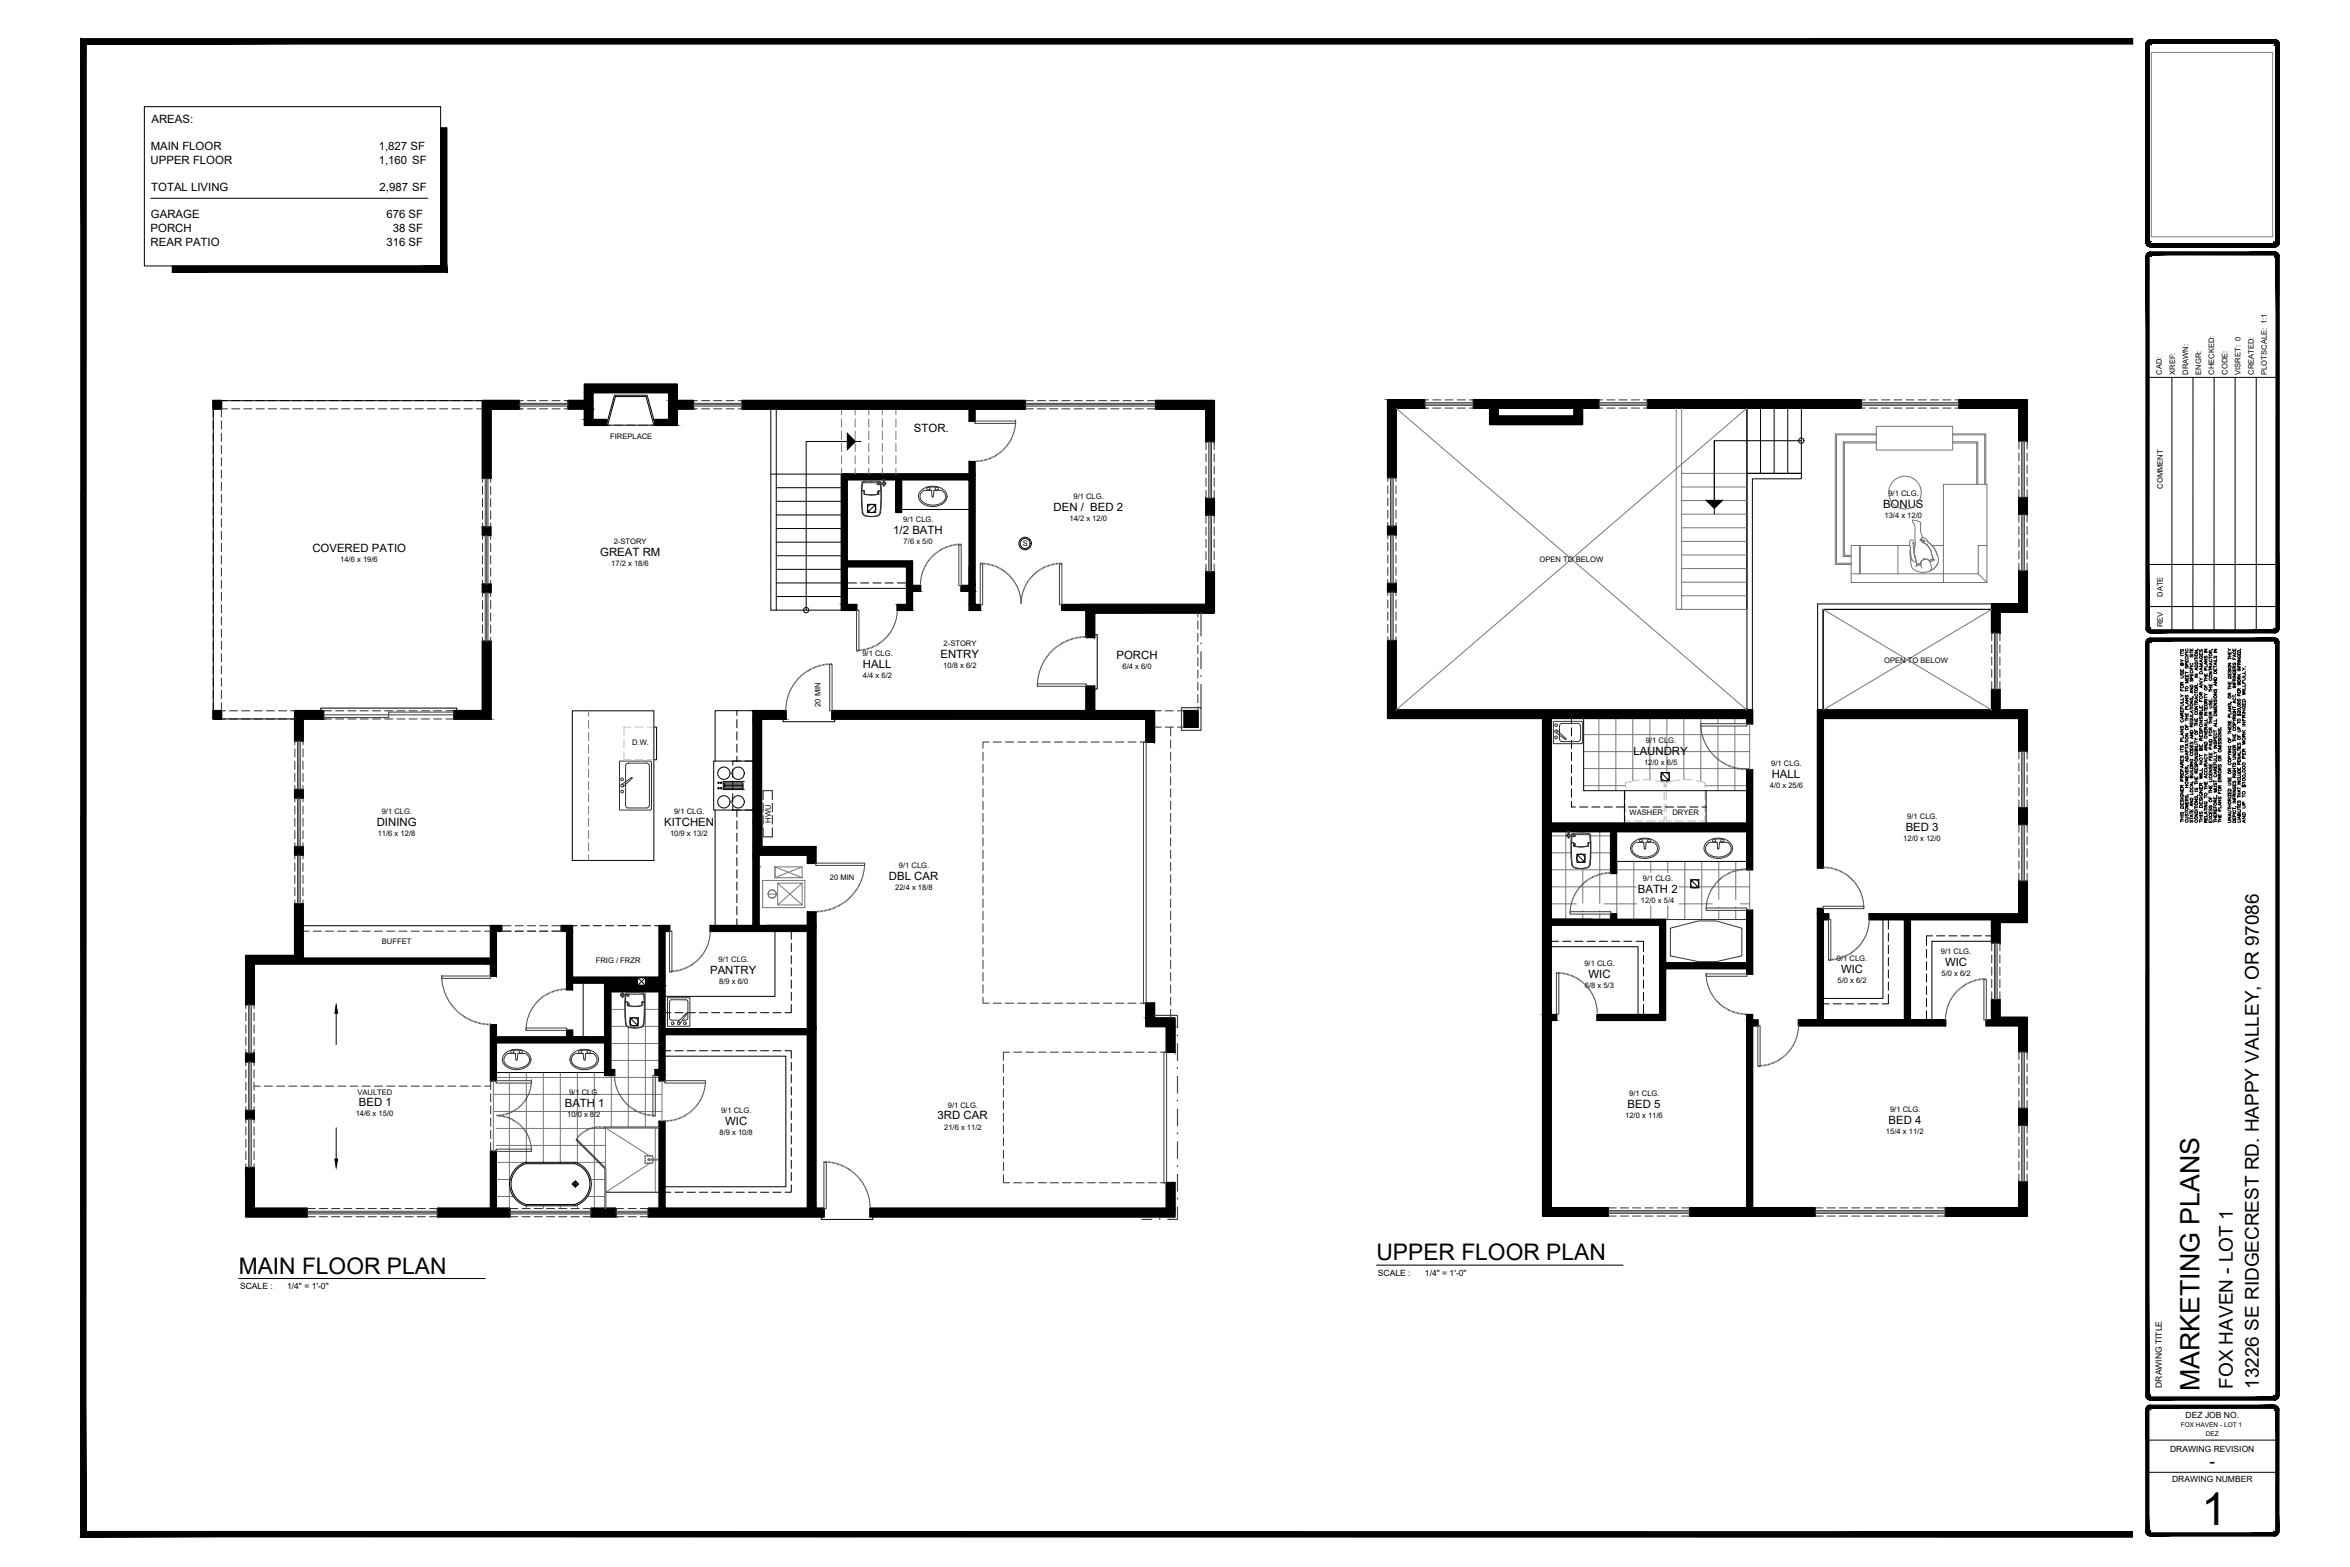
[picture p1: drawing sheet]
<svg xmlns="http://www.w3.org/2000/svg" width="914mm" height="610mm" viewBox="0 0 914 610" stroke-linecap="round" stroke-linejoin="round" font-family="sans-serif">
<defs><g id="words">
<text font-size="17.7" x="856.6" y="593.1">1</text>
<text font-size="10.4" x="855.8" y="541.2" transform="rotate(-90 855.8 541.2)">MARKETING PLANS</text>
<g font-size="8.9">
<text x="535.6" y="490.3">UPPER FLOOR PLAN</text>
<text x="92.9" y="495.5">MAIN FLOOR PLAN</text>
</g>
<g font-size="7.4">
<text x="868.8" y="540.3" transform="rotate(-90 868.8 540.3)">FOX HAVEN - LOT 1</text>
<text x="878.9" y="540.3" transform="rotate(-90 878.9 540.3)">13226 SE RIDGECREST RD. HAPPY VALLEY, OR 97086</text>
</g>
<text font-size="6.6" x="859.7" y="570.7">-</text>
<g font-size="4.4">
<text x="58.9" y="47.7">AREAS:</text>
<text x="58.6" y="58.3">MAIN FLOOR</text>
<text x="147.4" y="58.3">1,827 SF</text>
<text x="58.6" y="63.7">UPPER FLOOR</text>
<text x="147.4" y="63.7">1,160 SF</text>
<text x="58.8" y="74.3">TOTAL LIVING</text>
<text x="147.7" y="74.3">2,987 SF</text>
<text x="58.7" y="85">GARAGE</text>
<text x="150.3" y="85">676 SF</text>
<text x="58.6" y="90.3">PORCH</text>
<text x="58.6" y="95.6">REAR PATIO</text>
<text x="150.3" y="95.6">316 SF</text>
<text x="152.8" y="90.3">38 SF</text>
<text x="355.6" y="167.9">STOR.</text>
<text x="732.7" y="197.6">BONUS</text>
<text x="410" y="198.8">DEN / BED 2</text>
<text x="347.6" y="207.8">1/2 BATH</text>
<text x="121.5" y="214.6">COVERED PATIO</text>
<text x="233.6" y="216.4">GREAT RM</text>
<text x="365.9" y="256">ENTRY</text>
<text x="434.4" y="256.4">PORCH</text>
<text x="335.8" y="259.8">HALL</text>
<text x="635.6" y="293.6">LAUNDRY</text>
<text x="689.4" y="302.6">HALL</text>
<text x="146.6" y="321.3">DINING</text>
<text x="258.4" y="321.3">KITCHEN</text>
<text x="741.5" y="323.3">BED 3</text>
<text x="345.9" y="342.5">DBL CAR</text>
<text x="637.3" y="347.3">BATH 2</text>
<text x="756.8" y="375.9">WIC</text>
<text x="276.3" y="378.8">PANTRY</text>
<text x="618.1" y="380.4">WIC</text>
<text x="716.4" y="378.6">WIC</text>
<text x="139.7" y="430.4">BED 1</text>
<text x="219.8" y="430.7">BATH 1</text>
<text x="633.3" y="431">BED 5</text>
<text x="282.2" y="437.7">WIC</text>
<text x="364.8" y="435.5">3RD CAR</text>
<text x="734.8" y="437.3">BED 4</text>
</g>
<g font-size="3.3">
<text x="536.2" y="496.4">SCALE :</text>
<text x="554.5" y="496.4">1/4&quot; = 1'-0&quot;</text>
<text x="93.4" y="501.6">SCALE :</text>
<text x="111.7" y="501.6">1/4&quot; = 1'-0&quot;</text>
<text x="841.2" y="539.9" transform="rotate(-90 841.2 539.9)">DRAWING TITLE</text>
<text x="850.4" y="551.5">DEZ JOB NO.</text>
<text x="844.4" y="564.9">DRAWING REVISION</text>
<text x="845.2" y="576.4">DRAWING NUMBER</text>
</g>
<g font-size="3">
<text x="237.4" y="170.9">FIREPLACE</text>
<text x="417.7" y="194.1">9/1 CLG.</text>
<text x="734.8" y="193">9/1 CLG.</text>
<text x="351.5" y="203.2">9/1 CLG.</text>
<text x="416.1" y="202.7">14/2 x 12/0</text>
<text x="733.3" y="201.5">13/4 x 12/0</text>
<text x="238.8" y="211.8">2-STORY</text>
<text x="351.6" y="211.7">7/6 x 5/0</text>
<text x="397.9" y="212.5">S</text>
<text x="132.4" y="218.6">14/6 x 19/6</text>
<text x="237.8" y="220.3">17/2 x 18/6</text>
<text x="599" y="218.5">OPEN TO BELOW</text>
<text x="367.2" y="251.4">2-STORY</text>
<text x="335.6" y="255.2">9/1 CLG.</text>
<text x="733.1" y="257.9">OPEN TO BELOW</text>
<text x="335.8" y="263.7">4/4 x 6/2</text>
<text x="367" y="259.9">10/8 x 6/2</text>
<text x="436.8" y="260.3">6/4 x 6/0</text>
<text x="319.3" y="275" transform="rotate(-90 319.3 275)">20 MIN</text>
<text x="246" y="289.9">D.W.</text>
<text x="640.4" y="289">9/1 CLG.</text>
<text x="639.7" y="297.5">12/0 x 6/5</text>
<text x="689.2" y="297.9">9/1 CLG.</text>
<text x="688.6" y="306.5">4/0 x 25/6</text>
<text x="148.5" y="316.7">9/1 CLG.</text>
<text x="262.3" y="316.7">9/1 CLG.</text>
<text x="634.1" y="317.2">WASHER</text>
<text x="650.7" y="317.2">DRYER</text>
<text x="299.9" y="320" transform="rotate(-90 299.9 320)">HWU</text>
<text x="742.1" y="318.7">9/1 CLG.</text>
<text x="147" y="325.2">11/6 x 12/8</text>
<text x="260.7" y="325.2">10/9 x 13/2</text>
<text x="740.6" y="327.2">12/0 x 12/0</text>
<text x="349.8" y="337.8">9/1 CLG.</text>
<text x="322.9" y="342.3">20 MIN</text>
<text x="348.3" y="346.4">22/4 x 18/8</text>
<text x="639.2" y="342.7">9/1 CLG.</text>
<text x="638.5" y="351.2">12/0 x 5/4</text>
<text x="148.6" y="367.3">BUFFET</text>
<text x="755.2" y="371.2">9/1 CLG.</text>
<text x="231.8" y="374.6">FRIG / FRZR</text>
<text x="279.6" y="374.2">9/1 CLG.</text>
<text x="616.5" y="375.8">9/1 CLG.</text>
<text x="714.8" y="374">9/1 CLG.</text>
<text x="279.8" y="382.7">8/9 x 6/0</text>
<text x="715" y="382.6">5/0 x 6/2</text>
<text x="755.4" y="379.8">5/0 x 6/2</text>
<text x="616.7" y="384.3">6/8 x 5/3</text>
<text x="139.1" y="425.8">VAULTED</text>
<text x="221.4" y="426">9/1 CLG.</text>
<text x="368.8" y="430.9">9/1 CLG.</text>
<text x="633.9" y="426.4">9/1 CLG.</text>
<text x="138.4" y="434.3">14/6 x 15/0</text>
<text x="220.7" y="434.6">10/0 x 8/2</text>
<text x="280.6" y="433.1">9/1 CLG.</text>
<text x="632.4" y="434.8">12/0 x 11/6</text>
<text x="735.4" y="432.7">9/1 CLG.</text>
<text x="280" y="441.6">8/9 x 10/8</text>
<text x="367.4" y="439.4">21/6 x 11/2</text>
<text x="733.8" y="441.2">15/4 x 11/2</text>
</g>
<g font-size="2.9">
<text x="841.2" y="145.8" transform="rotate(-90 841.2 145.8)">CAD:</text>
<text x="846.3" y="145.8" transform="rotate(-90 846.3 145.8)">XREF:</text>
<text x="851.4" y="145.8" transform="rotate(-90 851.4 145.8)">DRAWN:</text>
<text x="856.5" y="145.8" transform="rotate(-90 856.5 145.8)">ENGR:</text>
<text x="861.6" y="145.8" transform="rotate(-90 861.6 145.8)">CHECKED:</text>
<text x="866.7" y="145.8" transform="rotate(-90 866.7 145.8)">CODE:</text>
<text x="871.8" y="145.8" transform="rotate(-90 871.8 145.8)">VISRET: 0</text>
<text x="877" y="145.8" transform="rotate(-90 877 145.8)">CREATED:</text>
<text x="882" y="145.8" transform="rotate(-90 882 145.8)">PLOTSCALE: 1:1</text>
<text x="841.6" y="190.1" transform="rotate(-90 841.6 190.1)">COMMENT</text>
<text x="841.6" y="232.2" transform="rotate(-90 841.6 232.2)">DATE</text>
<text x="841.6" y="244.1" transform="rotate(-90 841.6 244.1)">REV</text>
</g>
<g font-size="2.5">
<text x="848.5" y="555">FOX HAVEN - LOT 1</text>
<text x="858.3" y="558.5">DEZ</text>
</g>
</g></defs>
<!-- layer: M-WALL -->
<g fill="#000" stroke="#000" stroke-width=".39">
<path d="M83 155.9l3.1 3.1v-3.1zM83 155.9l3.1 3.1h-3.1z"/>
<path d="M187.7 159l3.2 27v-27zM187.7 159l3.2 27h-3.2z"/>
<path d="M187.7 155.9l14.4 3.1v-3.1zM187.7 155.9l14.4 3.1h-14.4z"/>
<path d="M227.5 152.7l3.1 3.2v-3.2zM227.5 152.7l3.1 3.2h-3.1z"/>
<path d="M221.1 155.9l9.5 3.1v-3.1zM221.1 155.9l9.5 3.1h-9.5z"/>
<path d="M227.5 159l3.1 4.3v-4.3zM227.5 159l3.1 4.3h-3.1z"/>
<path d="M227.5 149.5l35.9 3.2v-3.2zM227.5 149.5l35.9 3.2h-35.9z"/>
<path d="M260.3 152.7l3.1 3.2v-3.2zM260.3 152.7l3.1 3.2h-3.1z"/>
<path d="M260.3 159l3.1 4.3v-4.3zM260.3 159l3.1 4.3h-3.1z"/>
<path d="M260.3 155.9l9.5 3.1v-3.1zM260.3 155.9l9.5 3.1h-9.5z"/>
<path d="M377.2 159l2.1 4.8v-4.8zM377.2 159l2.1 4.8h-2.1z"/>
<path d="M288.8 155.9l110.1 3.1v-3.1zM288.8 155.9l110.1 3.1h-110.1z"/>
<path d="M449.7 155.9l22.7 3.1v-3.1zM449.7 155.9l22.7 3.1h-22.7z"/>
<path d="M469.3 159l3.1 12.7v-12.7zM469.3 159l3.1 12.7h-3.1z"/>
<path d="M540 158.7l3.2 27.1v-27.1zM540 158.7l3.2 27.1h-3.2z"/>
<path d="M540 155.6l14.3 3.1v-3.1zM540 155.6l14.3 3.1h-14.3z"/>
<path d="M227.5 163.3l8.4 2.1v-2.1zM227.5 163.3l8.4 2.1h-8.4z"/>
<path d="M255 163.3l8.4 2.1v-2.1zM255 163.3l8.4 2.1h-8.4z"/>
<path d="M377.2 179.7l2.1 4.7v-4.7zM377.2 179.7l2.1 4.7h-2.1z"/>
<path d="M327.4 186.6l2.2 31.7v-31.7zM327.4 186.6l2.2 31.7h-2.2z"/>
<path d="M348.6 186.6l2.1 12.7v-12.7zM348.6 186.6l2.1 12.7h-2.1z"/>
<path d="M327.4 184.4l51.9 2.2v-2.2zM327.4 184.4l51.9 2.2h-51.9z"/>
<path d="M377.2 186.6l2.1 41.2v-41.2zM377.2 186.6l2.1 41.2h-2.1z"/>
<path d="M469.3 194l3.1 6.3v-6.3zM469.3 194l3.1 6.3h-3.1z"/>
<path d="M187.7 205.1l3.2 3.1v-3.1zM187.7 205.1l3.2 3.1h-3.2z"/>
<path d="M327.4 218.3l27.6 2.1v-2.1zM327.4 218.3l27.6 2.1h-27.6z"/>
<path d="M540 204.8l3.2 3.2v-3.2zM540 204.8l3.2 3.2h-3.2z"/>
<path d="M187.7 227.3l3.2 3.2v-3.2zM187.7 227.3l3.2 3.2h-3.2z"/>
<path d="M327.4 220.4l2.2 14.8v-14.8zM327.4 220.4l2.2 14.8h-2.2z"/>
<path d="M327.4 235.2l5.9 2.2v-2.2zM327.4 235.2l5.9 2.2h-5.9z"/>
<path d="M352.8 220.4l2.2 7.4v-7.4zM352.8 220.4l2.2 7.4h-2.2z"/>
<path d="M352.8 230l2.2 5.2v-5.2zM352.8 230l2.2 5.2h-2.2z"/>
<path d="M349.2 235.2l5.8 2.2v-2.2zM349.2 235.2l5.8 2.2h-5.8z"/>
<path d="M352.8 227.8l5.3 2.2v-2.2zM352.8 227.8l5.3 2.2h-5.3z"/>
<path d="M374 227.8l5.3 2.2v-2.2zM374 227.8l5.3 2.2h-5.3z"/>
<path d="M377.2 230l2.1 5.2v-5.2zM377.2 230l2.1 5.2h-2.1z"/>
<path d="M377.2 235.2l4.2 2.2v-2.2zM377.2 235.2l4.2 2.2h-4.2z"/>
<path d="M422.7 238.4l3.2 9.5v-9.5zM422.7 238.4l3.2 9.5h-3.2z"/>
<path d="M469.3 222.5l3.1 12.7v-12.7zM469.3 222.5l3.1 12.7h-3.1z"/>
<path d="M413.2 235.2l59.2 2.2v-2.2zM413.2 235.2l59.2 2.2h-59.2z"/>
<path d="M422.7 237.4l49.7 1v-1zM422.7 237.4l49.7 1h-49.7z"/>
<path d="M187.7 249.5l3.2 27v-27zM187.7 249.5l3.2 27h-3.2z"/>
<path d="M83 276.5l3.1 3.2v-3.2zM83 276.5l3.1 3.2h-3.1z"/>
<path d="M114.7 279.7l3.2 8.5v-8.5zM114.7 279.7l3.2 8.5h-3.2z"/>
<path d="M114.7 276.5l11.2 3.2v-3.2zM114.7 276.5l11.2 3.2h-11.2z"/>
<path d="M176.7 276.5l14.2 3.2v-3.2zM176.7 276.5l14.2 3.2h-14.2z"/>
<path d="M293.1 279.7l3.1 35.4v-35.4zM293.1 279.7l3.1 35.4h-3.1z"/>
<path d="M293.1 276.5l12.7 3.2v-3.2zM293.1 276.5l12.7 3.2h-12.7z"/>
<path d="M422.7 267l3.2 9.5v-9.5zM422.7 267l3.2 9.5h-3.2z"/>
<path d="M323.8 276.5l125.4 1.7v-1.7zM323.8 276.5l125.4 1.7h-125.4z"/>
<path d="M323.8 278.2l125.4 1.5v-1.5zM323.8 278.2l125.4 1.5h-125.4z"/>
<path d="M446 279.7l3.2 9v-9zM446 279.7l3.2 9h-3.2z"/>
<path d="M460.8 276.5l5.3 6.4v-6.4zM460.8 276.5l5.3 6.4h-5.3z"/>
<path d="M114.7 307.2l3.2 3.2v-3.2zM114.7 307.2l3.2 3.2h-3.2z"/>
<path d="M293.1 315.1l3.1 4.6v-4.6zM293.1 315.1l3.1 4.6h-3.1z"/>
<path d="M293.1 319.7l3.1 9.7v-9.7zM293.1 319.7l3.1 9.7h-3.1z"/>
<path d="M114.7 329.4l3.2 3.2v-3.2zM114.7 329.4l3.2 3.2h-3.2z"/>
<path d="M293.1 332.6l2.1 27.5v-27.5zM293.1 332.6l2.1 27.5h-2.1z"/>
<path d="M293.1 329.4l24.3 3.2v-3.2zM293.1 329.4l24.3 3.2h-24.3z"/>
<path d="M314.2 332.6l3.2 3.2v-3.2zM314.2 332.6l3.2 3.2h-3.2z"/>
<path d="M114.7 351.7l3.2 20.1v-20.1zM114.7 351.7l3.2 20.1h-3.2z"/>
<path d="M314.2 354.8l3.2 5.3v-5.3zM314.2 354.8l3.2 5.3h-3.2z"/>
<path d="M95.7 374.9l3.1 15.9v-15.9zM95.7 374.9l3.1 15.9h-3.1z"/>
<path d="M95.7 371.8l22.2 1v-1zM95.7 371.8l22.2 1h-22.2z"/>
<path d="M190.9 362.2l2.1 10.6v-10.6zM190.9 362.2l2.1 10.6h-2.1z"/>
<path d="M95.7 372.8l97.3 2.1v-2.1zM95.7 372.8l97.3 2.1h-97.3z"/>
<path d="M190.9 374.9l2.1 4.8v-4.8zM190.9 374.9l2.1 4.8h-2.1z"/>
<path d="M190.9 360.1l4.3 2.1v-2.1zM190.9 360.1l4.3 2.1h-4.3z"/>
<path d="M218.4 360.1l4.3 2.1v-2.1zM218.4 360.1l4.3 2.1h-4.3z"/>
<path d="M220.6 362.2l2.1 18v-18zM220.6 362.2l2.1 18h-2.1z"/>
<path d="M256.5 362.2l2.2 18v-18zM256.5 362.2l2.2 18h-2.2z"/>
<path d="M256.5 360.1l4 2.1v-2.1zM256.5 360.1l4 2.1h-4z"/>
<path d="M276.4 360.1l41 2.1v-2.1zM276.4 360.1l41 2.1h-41z"/>
<path d="M314.2 362.2l3.2 38.1v-38.1zM314.2 362.2l3.2 38.1h-3.2z"/>
<path d="M190.9 398.7l2.1 4.8v-4.8zM190.9 398.7l2.1 4.8h-2.1z"/>
<path d="M220.6 382.4l2.1 2.6v-2.6zM220.6 382.4l2.1 2.6h-2.1z"/>
<path d="M235.4 385.5l2.1 18v-18zM235.4 385.5l2.1 18h-2.1z"/>
<path d="M220.6 380.2l27.5 2.2v-2.2zM220.6 380.2l27.5 2.2h-27.5z"/>
<path d="M235.4 382.4l12.7 1v-1zM235.4 382.4l12.7 1h-12.7z"/>
<path d="M251.2 380.2l7.5 3.2v-3.2zM251.2 380.2l7.5 3.2h-7.5z"/>
<path d="M235.4 383.4l23.3 2.1v-2.1zM235.4 383.4l23.3 2.1h-23.3z"/>
<path d="M256.5 385.5l2.2 14.8v-14.8zM256.5 385.5l2.2 14.8h-2.2z"/>
<path d="M446 390.3l3.2 5.8v-5.8zM446 390.3l3.2 5.8h-3.2z"/>
<path d="M446 396.1l11.1 3.1v-3.1zM446 396.1l11.1 3.1h-11.1z"/>
<path d="M453.9 399.2l3.2 10.1v-10.1zM453.9 399.2l3.2 10.1h-3.2z"/>
<path d="M95.7 409.8l3.1 3.2v-3.2zM95.7 409.8l3.1 3.2h-3.1z"/>
<path d="M190.9 405.6l2.1 14.8v-14.8zM190.9 405.6l2.1 14.8h-2.1z"/>
<path d="M220.6 400.9l2.1 2.6v-2.6zM220.6 400.9l2.1 2.6h-2.1z"/>
<path d="M190.9 403.5l46.6 2.1v-2.1zM190.9 403.5l46.6 2.1h-46.6z"/>
<path d="M235.4 405.6l2.1 10.6v-10.6zM235.4 405.6l2.1 10.6h-2.1z"/>
<path d="M235.4 416.2l3.7 2.1v-2.1zM235.4 416.2l3.7 2.1h-3.7z"/>
<path d="M256.5 402.4l2.2 13.8v-13.8zM256.5 402.4l2.2 13.8h-2.2z"/>
<path d="M255 416.2l3.7 2.1v-2.1zM255 416.2l3.7 2.1h-3.7z"/>
<path d="M256.5 418.3l2.2 2.1v-2.1zM256.5 418.3l2.2 2.1h-2.2z"/>
<path d="M256.5 400.3l60.9 2.1v-2.1zM256.5 400.3l60.9 2.1h-60.9z"/>
<path d="M314.2 402.4l3.2 67.8v-67.8zM314.2 402.4l3.2 67.8h-3.2z"/>
<path d="M95.7 432.1l3.1 3.1v-3.1zM95.7 432.1l3.1 3.1h-3.1z"/>
<path d="M256.5 436.3l2.2 33.9v-33.9zM256.5 436.3l2.2 33.9h-2.2z"/>
<path d="M95.7 454.3l3.1 15.9v-15.9zM95.7 454.3l3.1 15.9h-3.1z"/>
<path d="M190.9 447.9l2.1 22.3v-22.3zM190.9 447.9l2.1 22.3h-2.1z"/>
<path d="M95.7 470.2l23.8 3.1v-3.1zM95.7 470.2l23.8 3.1h-23.8z"/>
<path d="M170.3 470.2l28 3.1v-3.1zM170.3 470.2l28 3.1h-28z"/>
<path d="M230.1 470.2l9.5 3.1v-3.1zM230.1 470.2l9.5 3.1h-9.5z"/>
<path d="M252.3 470.2l68.3 3.1v-3.1zM252.3 470.2l68.3 3.1h-68.3z"/>
<path d="M453.9 460.1l3.2 10.1v-10.1zM453.9 460.1l3.2 10.1h-3.2z"/>
<path d="M338.6 470.2l118.5 3.1v-3.1zM338.6 470.2l118.5 3.1h-118.5z"/>
</g>
<!-- layer: A-FLOR-HATCH -->
<g fill="none" stroke="#767676" stroke-width=".39">
<path d="M296 337.4h.1M301.5 337.2l10.6 4.3h-10.6zM301.5 337.2h10.6v4.3M312.1 337.2l-10.6 4.3v-4.3M296.8 342.5h16.4v10.6h-16.4zM298.9 347.8h3.1M302.6 343.6h9.5l-9.5 8.4zM302.6 343.6l9.5 8.4M302.6 352h9.5M312.1 343.6v8.4M237.5 386.1h4.5M237.5 392.7h5.6"/>
<path d="M237.5 399.3h6.4M237.9 385.5v30.7M242.4 386.1h14.1M244.5 385.5v.7M244.5 399.6v38.8M250.1 399.3h6.4M251 392.7h5.5M251.1 385.5v52.9M193 419.1h63.5M198.2 417.2v3.2M204.8 417.2v3.2M211.4 417.2v35"/>
<path d="M218 417.2v35M224.7 417.2v26.2M231.3 417.2v32.8M237.5 412.5h19M237.5 405.9h19M237.9 418.3v20.1M192 420.4v27.5M192 432.4h65.6M192 425.7h65.6M193 439h42.6M198.2 421.3v48.9M204.8 421.3v30.9"/>
<path d="M257.6 420.4v15.9M193 445.6h33.3M193 458.9h5.5M193 452.2h11.6M223.9 452.2h9M224.7 443.9v8.6M226.9 445.6h8.7M229.9 458.9h5.5M231.3 450.6v19.6M233.5 452.2h2.1M193 465.5h6.7M204.8 469.1v1.1"/>
<path d="M211.4 469.1v1.1M218 469.1v1.1M224.7 468.8v1.4M228.7 465.5h6.7"/>
<circle cx="300.5" cy="347.8" r="1.59"/>
</g>
<!-- layer: M-WALL -->
<g fill="none" stroke="#000" stroke-width=".72">
<path d="M83 155.9h3.1v3.1h-3.1zM187.7 155.9h14.4v3.1h-11.2v27h-3.2zM221.1 155.9h6.4v-6.4h35.9v6.4h6.4v3.1h-6.4v6.4h-8.4v-2.1h5.3v-10.6h-29.7v10.6h5.3v2.1h-8.4v-6.4h-6.4zM288.8 159h11.1M288.8 159v-3.1h110.1v3.1M288.8 159h88.4M302 159h75.2M377.2 159v4.8h2.1v-4.8h19.6M379.3 159h19.6M449.7 155.9h22.7v15.8h-3.1v-12.7h-19.6zM327.4 184.4h49.8v-4.7h2.1v55.5h2.1v2.2h-4.2v-7.4h-3.2v-2.2h3.2v-41.2h-47.6v31.7h25.4v9.5h3.1v2.2h-3.1v7.4h-5.8v-2.2h3.6v-14.8h-23.2v14.8h3.7v2.2h-5.9zM348.6 186.6h2.1v12.7h-2.1z"/>
<path d="M469.3 194h3.1v6.3h-3.1zM187.7 205.1h3.2v3.1h-3.2zM187.7 227.3h3.2v3.2h-3.2zM377.2 220.4v7.4M422.7 237.4v10.5M469.3 222.5v12.7h-48.7M469.3 222.5v12.7h-56.1v2.2h9.5v10.5M469.3 222.5h3.1v15.9h-46.5v9.5h-3.2M187.7 249.5h3.2v30.2h-14.2v-3.2h11zM190.9 249.5v30.2M83 276.5h3.1v3.2h-3.1zM114.7 276.5h11.2v3.2h-8v8.5h-3.2z"/>
<path d="M420.6 279.7h25.4v9M422.7 267v9.5h-98.9v3.2h122.2v9M422.7 267v9.5M422.7 267h3.2v9.5h23.3v12.2h-3.2M460.8 276.5h5.3v6.4h-5.3zM114.7 307.2h3.2v3.2h-3.2zM296.2 315.1v14.3M114.7 329.4h3.2v3.2h-3.2zM296.2 329.4v-49.7h9.6v-3.2h-12.7v83.6h-16.7v2.1h37.8v38.1h-55.5M296.2 329.4h21.2v6.4h-3.2v-3.2h-19v27.5h19v-5.3h3.2v115.4h3.2M114.7 351.7h3.2v21.1h73v-12.7h4.3v2.1h-2.2v17.5h-2.1v-4.8h-92.1v15.9h-3.1v-19h19zM98.8 374.9v15.9"/>
<path d="M237.5 385.5v30.7h1.6v2.1h-3.7v-12.7h-42.4v14.8h-2.1v-21.7h2.1v4.8h27.6v-2.6h2.1v2.6h12.7M237.5 383.4h19M256.5 385.5v30.7h-1.5v2.1h1.5v2.1h2.2v-18h55.5v67.8h-55.5v-33.9h-2.2v33.9h-4.2M446 390.3h3.2v5.8h7.9v13.2h-3.2v-10.1h-7.9zM95.7 409.8v3.2M95.7 413h3.1M95.7 413v-3.2h3.1v3.2M98.8 413v-3.2v3.2M222.7 400.9v2.6h6.3M231.1 403.5h4.3M299.9 400.3h-41.2v-38.1h1.8v-2.1h-4v20.1h-33.8v-20.1h-4.3v2.1h2.2v22.8h2.1v-2.6h12.7v21.1M95.7 432.1h3.1v3.1h-3.1z"/>
<path d="M95.7 454.3h3.1v15.9h20.7v3.1h-23.8zM170.3 470.2h20.6M170.3 470.2v3.1h28v-3.1M193 470.2h5.3M198.3 470.2h-5.3v-22.3h-2.1v22.3h-20.6M230.1 470.2h9.5v3.1h-9.5zM252.3 470.2h4.2M252.3 470.2v3.1h68.3v-3.1M258.7 470.2h55.5M317.4 470.2h3.2M338.6 470.2h115.3v-10.1h3.2v13.2h-118.5z"/>
</g>
<!-- layer: M-DETAIL -->
<g fill="none" stroke="#000" stroke-width=".39">
<path d="M187.7 155.9h-104.7v123.8h31.7M239.1 153.8h12.7l3.2 11.6h-19.1zM299.9 159v78.4h27.5M302 159v78.4M236.4 165.4l3.1-11.1h11.9l3 11.1M329.7 171.7h-16v65.7M332.9 171.7h2.1M302 184.4h25.4M302 189.7h25.4M302 195h25.4M302 200.3h25.4M302 205.6h25.4"/>
<path d="M302 210.9h25.4M302 216.2h25.4M302 221.5h25.4M302 226.8h25.4M302 232.1h25.4M425.9 246.9h1v21.2h-1M304.7 279.7v1.1h20.1v-1.1M254.4 282.9h1.1v12.7h-1.1M201.1 454.2l1.6-1.3 2-.7 19-.1a8.8 8.8 0 0 1 6.4 8.5 8.8 8.8 0 0 1-6.4 8.5h-19a8.8 8.8 0 0 1-3.6-14.9zM223.6 452.7a8.3 8.3 0 0 1 5.9 7.9 8.3 8.3 0 0 1-5.9 7.9M223.7 452.7h-19a8.3 8.3 0 0 0-5.9 7.9 8.3 8.3 0 0 0 5.9 7.9l19 .1M223.9 459.4v2.5"/>
<path d="M222.6 460.6h2.5M319.5 473.3v1.1h20.1v-1.1"/>
<circle cx="313.7" cy="237.3" r="1.04"/>
<circle cx="223.8" cy="460.6" r=".91"/>
</g>
<!-- layer: A-FLOR-CASE-ABOVE -->
<g fill="none" stroke="#767676" stroke-width=".39">
<path d="M327.4 159v2.4M332.7 159v2.4M338 159v2.4M343.3 159v2.4M348.6 159v2.4M327.4 163v3.2M327.4 167.8v3.1M327.4 172.5v3.2M327.4 177.3v3.2M332.7 163v3.2M332.7 167.8v3.1M332.7 172.5v3.2"/>
<path d="M332.7 177.3v3.2M338 163v3.2M338 167.8v3.1M338 172.5v3.2M338 177.3v3.2M343.3 163v3.2M343.3 167.8v3.1M343.3 172.5v3.2M343.3 177.3v3.2M348.6 163v3.2M348.6 167.8v3.1M348.6 172.5v3.2"/>
<path d="M348.6 177.3v3.2M327.4 182v2.4M332.7 182v2.4M338 182v2.4M343.3 182v2.4M348.6 182v2.4M229 276.5v2.1M229 280.2v3.2M229 285v3.2M229 289.7v3.2M229 294.5v3.2M229 299.3v3.1"/>
<path d="M229 304v3.2M229 308.8v3.2M229 313.6v3.1M229 318.3v3.2M229 323.1v3.2M229 327.8v3.2M229 332.6v2.1"/>
</g>
<!-- layer: M-HBM -->
<g fill="none" stroke="#333" stroke-width=".39">
<path d="M83 159v3.2M86.1 155.9h2.4M88.5 159h-2.4v3.2M90.1 155.9h3.2M90.1 159h3.2M94.9 155.9h3.1M94.9 159h3.1M99.7 155.9h3.1M99.7 159h3.1M104.4 155.9h3.2M104.4 159h3.2M109.2 155.9h3.2"/>
<path d="M109.2 159h3.2M113.9 155.9h3.2M113.9 159h3.2M118.7 155.9h3.2M118.7 159h3.2M123.4 155.9h3.2M123.4 159h3.2M128.2 155.9h3.2M128.2 159h3.2M133 155.9h3.1M133 159h3.1M137.8 155.9h3.1"/>
<path d="M137.8 159h3.1M142.5 155.9h3.2M142.5 159h3.2M147.3 155.9h3.2M147.3 159h3.2M152 155.9h3.2M152 159h3.2M156.8 155.9h3.2M156.8 159h3.2M161.5 155.9h3.2M161.5 159h3.2M166.3 155.9h3.2"/>
<path d="M166.3 159h3.2M171.1 155.9h3.1M171.1 159h3.1M175.9 155.9h3.1M175.9 159h3.1M180.6 155.9h3.2M180.6 159h3.2M185.4 155.9h2.3M185.4 159h2.3M202.1 155.9h1.5M202.1 159h1.5M205.2 155.9h3.2"/>
<path d="M205.2 159h3.2M210 155.9h3.1M210 159h3.1M214.8 155.9h3.1M214.8 159h3.1M219.5 155.9h1.6M219.5 159h1.6M269.8 155.9h1.6M269.8 159h1.6M273 155.9h3.1M273 159h3.1M277.7 155.9h3.2"/>
<path d="M277.7 159h3.2M282.5 155.9h3.2M282.5 159h3.2M287.2 155.9h1.6M287.2 159h1.6M398.9 155.9h3.2M398.9 159h3.2M403.6 155.9h3.2M403.6 159h3.2M408.4 155.9h3.2M408.4 159h3.2M413.2 155.9h3.1"/>
<path d="M413.2 159h3.1M418 155.9h3.1M418 159h3.1M422.7 155.9h3.2M422.7 159h3.2M427.5 155.9h3.2M427.5 159h3.2M432.2 155.9h3.2M432.2 159h3.2M437 155.9h3.2M437 159h3.2M441.7 155.9h3.2"/>
<path d="M441.7 159h3.2M446.5 155.9h3.2M446.5 159h3.2M83 163.8v3.2M83 168.6v3.1M83 173.3v3.2M83 178.1v3.2M86.1 163.8v3.2M86.1 168.6v3.1M86.1 173.3v3.2M86.1 178.1v3.2M469.3 171.7v3.2"/>
<path d="M469.3 176.5v3.2M472.4 171.7v3.2M472.4 176.5v3.2M83 182.8v3.2M83 187.6v3.2M83 192.4v3.1M83 197.1v3.2M86.1 182.8v3.2M86.1 187.6v3.2M86.1 192.4v3.1M86.1 197.1v3.2M187.7 186v1.6"/>
<path d="M187.7 189.2v3.2M187.7 194v3.1M187.7 198.7v3.2M190.9 186v1.6M190.9 189.2v3.2M190.9 194v3.1M190.9 198.7v3.2M469.3 181.3v3.1M469.3 186v3.2M469.3 190.8v3.2M472.4 181.3v3.1M472.4 186v3.2"/>
<path d="M472.4 190.8v3.2M83 201.9v3.2M83 206.7v3.1M83 211.4v3.2M83 216.2v3.2M86.1 201.9v3.2M86.1 206.7v3.1M86.1 211.4v3.2M86.1 216.2v3.2M187.7 203.5v1.6M187.7 208.2v1.6M187.7 211.4v3.2"/>
<path d="M187.7 216.2v3.2M190.9 203.5v1.6M190.9 208.2v1.6M190.9 211.4v3.2M190.9 216.2v3.2M469.3 200.3v3.2M469.3 205.1v3.1M469.3 209.8v3.2M469.3 214.6v3.2M469.3 219.4v3.1M472.4 200.3v3.2M472.4 205.1v3.1"/>
<path d="M472.4 209.8v3.2M472.4 214.6v3.2M472.4 219.4v3.1M83 220.9v3.2M83 225.7v3.2M83 230.5v3.1M83 235.2v3.2M83 240v3.2M86.1 220.9v3.2M86.1 225.7v3.2M86.1 230.5v3.1M86.1 235.2v3.2"/>
<path d="M86.1 240v3.2M187.7 220.9v3.2M187.7 225.7v1.6M187.7 230.5v1.6M187.7 233.6v3.2M187.7 238.4v3.2M190.9 220.9v3.2M190.9 225.7v1.6M190.9 230.5v1.6M190.9 233.6v3.2M190.9 238.4v3.2M466.1 238.4v1.6"/>
<path d="M83 244.8v3.1M83 249.5v3.2M83 254.3v3.2M83 259v3.2M86.1 244.8v3.1M86.1 249.5v3.2M86.1 254.3v3.2M86.1 259v3.2M187.7 243.2v3.1M187.7 247.9v1.6M190.9 243.2v3.1M190.9 247.9v1.6"/>
<path d="M466.1 241.6v3.2M466.1 246.3v3.2M466.1 251.1v3.2M466.1 255.9v3.1M83 263.8v3.2M83 268.6v3.1M83 273.3v3.2M86.1 273.3v3.2h1.6M86.1 263.8v3.2M86.1 268.6v3.1M86.1 279.7h1.6M89.3 276.5h3.2"/>
<path d="M89.3 279.7h3.2M94.1 276.5h3.1M94.1 279.7h3.1M98.8 276.5h3.2M98.8 279.7h3.2M103.6 276.5h3.2M103.6 279.7h3.2M108.4 276.5h3.1M108.4 279.7h3.1M113.1 276.5h1.6M113.1 279.7h1.6M125.9 276.5h3.1"/>
<path d="M125.9 279.7h3.1M130.6 276.5h3.2M130.6 279.7h3.2M135.4 276.5h3.2M135.4 279.7h3.2M140.1 276.5h3.2M140.1 279.7h3.2M144.9 276.5h3.2M144.9 279.7h3.2M149.6 276.5h3.2M149.6 279.7h3.2M154.4 276.5h3.2"/>
<path d="M154.4 279.7h3.2M159.2 276.5h3.1M159.2 279.7h3.1M164 276.5h3.1M164 279.7h3.1M168.7 276.5h3.2M168.7 279.7h3.2M173.5 276.5h3.2M173.5 279.7h3.2M449.2 276.5h2.6M453.4 276.5h3.2M458.2 276.5h2.6"/>
<path d="M466.1 260.6v3.2M466.1 265.4v3.2M466.1 270.2v3.1M466.1 274.9v1.6M114.7 288.2v1.5M114.7 291.3v3.2M114.7 296.1v3.2M117.9 288.2v1.5M117.9 291.3v3.2M117.9 296.1v3.2M382.5 292.7v3.1M382.5 297.4v3.2"/>
<path d="M384.9 288.7h-2.4v2.3M386.5 288.7h3.1M391.2 288.7h3.2M396 288.7h3.2M400.8 288.7h3.1M405.5 288.7h3.2M410.3 288.7h3.2M415 288.7h3.2M419.8 288.7h3.2M424.6 288.7h3.1M429.3 288.7h3.2M434.1 288.7h3.2"/>
<path d="M438.9 288.7h3.1M443.6 288.7h2.4M449.2 282.9h2.6M453.4 282.9h3.2M455.5 282.9v3.4M455.5 287.9v3.1M455.5 292.7v3.1M455.5 297.4v3.2M458.2 282.9h2.6M114.7 310.4v1.6M114.7 313.6v3.1M114.7 318.3v3.2"/>
<path d="M114.7 300.9v3.1M114.7 305.6v1.6M117.9 310.4v1.6M117.9 313.6v3.1M117.9 318.3v3.2M117.9 300.9v3.1M117.9 305.6v1.6M382.5 302.2v3.2M382.5 306.9v3.2M382.5 311.7v3.2M382.5 316.4v3.2M455.5 302.2v3.2"/>
<path d="M455.5 306.9v3.2M455.5 311.7v3.2M455.5 316.4v3.2M114.7 323.1v3.2M114.7 327.8v1.6M114.7 332.6v1.6M114.7 335.8v3.2M117.9 323.1v3.2M117.9 327.8v1.6M117.9 332.6v1.6M117.9 335.8v3.2M382.5 321.2v3.2"/>
<path d="M382.5 326v3.1M382.5 330.8v3.1M382.5 335.5v3.2M455.5 321.2v3.2M455.5 326v3.1M455.5 330.8v3.1M455.5 335.5v3.2M114.7 340.5v3.2M114.7 345.3v3.2M114.7 350.1v1.6M117.9 340.5v3.2M117.9 345.3v3.2"/>
<path d="M117.9 350.1v1.6M382.5 340.3v3.2M382.5 345v3.2M382.5 349.8v3.2M382.5 354.5v3.2M382.5 359.3v3.2M455.5 340.3v3.2M455.5 345v3.2M455.5 349.8v3.2M455.5 354.5v3.2M455.5 359.3v3.2M117.9 362.2h2.4"/>
<path d="M121.9 362.2h3.2M126.6 362.2h3.2M131.4 362.2h3.2M136.1 362.2h3.2M140.9 362.2h3.2M145.7 362.2h3.1M150.5 362.2h3.1M155.2 362.2h3.2M160 362.2h3.2M164.7 362.2h3.2M169.5 362.2h3.2M174.2 362.2h3.2"/>
<path d="M179 362.2h3.2M183.8 362.2h3.1M188.6 362.2h2.3M195.2 360.1h3.7M195.2 362.2h3.7M200.4 362.2h3.2M200.4 360.1h3.2M205.2 362.2h3.2M205.2 360.1h3.2M210 362.2h3.1M210 360.1h3.1M214.8 362.2h3.6"/>
<path d="M214.8 360.1h3.6M382.5 364.1v3.1M382.5 368.9v3.1M382.5 373.6v3.2M382.5 378.4v3.2M455.5 364.1v3.1M455.5 368.9v3.1M455.5 373.6v3.2M455.5 378.4v3.2M95.7 390.8v1.6M95.7 394v3.1M95.7 398.7v3.2"/>
<path d="M98.8 390.8v1.6M98.8 394v3.1M98.8 398.7v3.2M382.5 387.9v2.4h2.4M382.5 383.1v3.2M386.5 390.3h3.1M391.2 390.3h3.2M396 390.3h3.2M400.8 390.3h3.1M405.5 390.3h3.2M410.3 390.3h3.2M415 390.3h3.2"/>
<path d="M419.8 390.3h3.2M424.6 390.3h3.1M429.3 390.3h3.2M434.1 390.3h3.2M438.9 390.3h3.1M443.6 390.3h2.4M455.5 383.1v3.2M455.5 387.9v3.2M455.5 392.6v3.5M95.7 413v1.6M95.7 416.2v3.2M95.7 403.5v3.2"/>
<path d="M95.7 408.3v1.5M98.8 413v1.6M98.8 416.2v3.2M98.8 403.5v3.2M98.8 408.3v1.5M390.4 414.1v3.1M390.4 418.8v3.2M392.8 409.3h-2.4v3.2M394.4 409.3h3.2M399.2 409.3h3.1M403.9 409.3h3.2M408.7 409.3h3.2"/>
<path d="M413.5 409.3h3.1M418.2 409.3h3.2M423 409.3h3.2M427.7 409.3h3.2M432.5 409.3h3.2M437.3 409.3h3.1M442 409.3h3.2M446.8 409.3h3.2M451.6 409.3h2.3M95.7 421v3.1M95.7 425.7v3.2M95.7 430.5v1.6"/>
<path d="M95.7 435.2v1.6M95.7 438.4v3.2M98.8 421v3.1M98.8 425.7v3.2M98.8 430.5v1.6M98.8 435.2v1.6M98.8 438.4v3.2M98.8 422.5h2.4M102.8 422.5h3.2M107.6 422.5h3.1M112.4 422.5h3.1M117.1 422.5h3.2"/>
<path d="M121.9 422.5h3.2M126.6 422.5h3.2M131.4 422.5h3.2M136.1 422.5h3.2M140.9 422.5h3.2M145.7 422.5h3.1M150.5 422.5h3.1M155.2 422.5h3.2M160 422.5h3.2M164.7 422.5h3.2M169.5 422.5h3.2M174.2 422.5h3.2"/>
<path d="M179 422.5h3.2M183.8 422.5h3.1M188.6 422.5h2.3M190.9 420.4v3.5M190.9 425.5v3.1M190.9 430.2v3.2M190.9 435v3.2M190.9 439.8v3.1M390.4 423.6v3.2M390.4 428.4v3.1M390.4 433.1v3.2M390.4 437.9v3.2"/>
<path d="M95.7 443.2v3.2M95.7 447.9v3.2M95.7 452.7v1.6M98.8 443.2v3.2M98.8 447.9v3.2M98.8 452.7v1.6M190.9 444.5v3.4M390.4 456.9v3.2h2.4M390.4 442.6v3.2M390.4 447.4v3.2M390.4 452.2v3.1M119.5 470.2h3.2"/>
<path d="M119.5 473.3h3.2M124.2 470.2h3.2M124.2 473.3h3.2M129 470.2h3.2M129 473.3h3.2M133.8 470.2h3.1M133.8 473.3h3.1M138.6 470.2h3.1M138.6 473.3h3.1M143.3 470.2h3.2M143.3 473.3h3.2M148.1 470.2h3.2"/>
<path d="M148.1 473.3h3.2M152.8 470.2h3.2M152.8 473.3h3.2M157.6 470.2h3.2M157.6 473.3h3.2M162.3 470.2h3.2M162.3 473.3h3.2M167.1 470.2h3.2M167.1 473.3h3.2M198.3 470.2h3.2M198.3 473.3h3.2M203.1 470.2h3.2"/>
<path d="M203.1 473.3h3.2M207.9 470.2h3.1M207.9 473.3h3.1M212.6 470.2h3.2M212.6 473.3h3.2M217.4 470.2h3.2M217.4 473.3h3.2M222.2 470.2h3.1M222.2 473.3h3.1M226.9 470.2h3.2M226.9 473.3h3.2M239.6 470.2h3.2"/>
<path d="M239.6 473.3h3.2M244.4 470.2h3.2M244.4 473.3h3.2M249.1 470.2h3.2M249.1 473.3h3.2M394.4 460.1h3.2M399.2 460.1h3.1M403.9 460.1h3.2M408.7 460.1h3.2M413.5 460.1h3.1M418.2 460.1h3.2M423 460.1h3.2"/>
<path d="M427.7 460.1h3.2M432.5 460.1h3.2M437.3 460.1h3.1M442 460.1h3.2M446.8 460.1h3.2M451.6 460.1h2.3"/>
</g>
<!-- layer: A-FLOR-CASE -->
<path d="M350.7 198.2h26.5M329.6 228.9h23.2M222.7 276.5h31.7v58.2h-31.7zM117.9 360.1h73M301.5 362.2v25.4h-42.8M226.9 382.4v21.1M193 417.2h42.4M258.7 410.9h47.1v50.8h-47.1" fill="none" stroke="#000" stroke-width=".39"/>
<!-- layer: M-DOR -->
<g fill="none" stroke="#404040" stroke-width=".39">
<path d="M202.1 157.4h19M202.1 156.9h19M202.1 158h19M269.8 157.4h19M269.8 156.9h19M269.8 158h19M398.9 157.4h50.8M398.9 156.9h50.8M398.9 158h50.8M379.3 163.8h15.9v.9h-15.9zM470.3 171.7v22.3M470.9 171.7v22.3"/>
<path d="M471.4 171.7v22.3M188.8 186v19.1M189.4 186v19.1M189.9 186v19.1M188.8 208.2v19.1M189.4 208.2v19.1M189.9 208.2v19.1M373.1 212h.9v15.8h-.9zM381.4 219.4h1v15.8h-1zM412.2 219.4h1v15.8h-1zM470.3 200.3v22.2M470.9 200.3v22.2"/>
<path d="M471.4 200.3v22.2M188.8 230.5v19M189.4 230.5v19M189.9 230.5v19M333.3 237.4h.9v15.8h-.9zM322.8 258.5h1v18h-1zM125.9 278.1h50.8M176.7 277h-25.4v2.1h-25.4M403.6 266.1h19.1v.9h-19.1zM115.8 288.2v19M116.3 288.2v19M116.8 288.2v19"/>
<path d="M115.8 310.4v19M116.3 310.4v19M116.8 310.4v19M115.8 332.6v19.1M116.3 332.6v19.1M116.8 332.6v19.1M317.4 335.8h19.1v.9h-19.1zM171.9 379.7h19v.9h-19zM260.5 362.2h1v15.9h-1zM96.7 390.8v19M97.2 390.8v19M97.8 390.8v19"/>
<path d="M204.7 399.9h15.9v1h-15.9zM96.7 413v19.1M97.2 413v19.1M97.8 413v19.1M254 418.3h1v15.9h-1zM96.7 435.2v19.1M97.2 435.2v19.1M97.8 435.2v19.1M193 420.4h13.8v.9h-13.8zM256.5 438.4h-21.1v.4h21.1M258.7 420.4h15.8v.9h-15.8zM193 447h13.8v.9h-13.8z"/>
<path d="M224.5 443.2l11.2 11.2-.3 .3-11.2-11.2zM320.6 452.2h.9v18h-.9zM119.5 471.8h50.8M119.5 471.2h50.8M119.5 472.3h50.8M198.3 471.8h31.8M198.3 471.2h31.8M198.3 472.3h31.8M235.4 470.2v-15.5h.4v15.5M239.6 471.8h12.7M239.6 471.2h12.7M239.6 472.3h12.7"/>
</g>
<!-- layer: M-CAB -->
<path d="M124.8 276.5v-1h52.9v1M235.8 463.8h20.7" fill="none" stroke="#000" stroke-width=".39"/>
<!-- layer: M-DIM -->
<g fill="none" stroke="#767676" stroke-width=".39">
<path d="M235.6 438.8v31.4M235.8 438.8l16.9 10.8M255 438.4v25.4M251.2 449.7h.1M251.2 452.5h.1M251.1 451.6h.1M251.1 449.8h.1M251.1 449.7h.1M251.1 450.7h.1M251.1 451.5h.1M251.1 452.5h.1M251.2 449.8h.1"/>
<path d="M251.2 450.7h.1M251.2 451.6h.1M252.1 452.5h.1M252.1 449.7h.1M252 452.5h.1M252 449.8h.1M252.1 449.8h.1M252.2 450.9v.4zM252.4 450.9h.1M252.5 450.8l-.2 .1M252.6 451.3h-.3h.2M252.7 452.6l-16.9 11.2"/>
<path d="M252.9 452.5h.1M252.9 449.8h.1M252.9 449.7v.1M252.9 449.7h.1M253 449.7v.1M253 452.5h.1M253.9 452.5h.1M253.8 451.6h.1M253.9 450.6h.1M253.9 449.7h.1M253.8 452.5h.1M253.8 451.5h.1"/>
<path d="M253.8 450.7h.1M253.8 449.8h.1M253.8 449.7h.1M253.9 450.7h.1M253.9 449.8h.1M254 450.9v-1.3h-3v3h3v-1.3M254 450.5l.7 .4M254.7 451.3l-.7 .5M256.1 450.9h-3.9v.4h3.9"/>
<circle cx="251.1" cy="450.7" r=".06"/>
<circle cx="251.1" cy="451.5" r=".06"/>
<circle cx="251.1" cy="452.4" r=".06"/>
<circle cx="251.1" cy="449.7" r=".06"/>
<circle cx="252" cy="452.4" r=".06"/>
<circle cx="252" cy="449.7" r=".06"/>
<circle cx="252.9" cy="452.4" r=".06"/>
<circle cx="252.9" cy="449.7" r=".06"/>
<circle cx="253.9" cy="449.7" r=".06"/>
<circle cx="253.9" cy="452.4" r=".06"/>
<circle cx="253.9" cy="451.5" r=".06"/>
<circle cx="253.9" cy="450.7" r=".06"/>
</g>
<!-- layer: M-PSWING -->
<g fill="none" stroke="#4d4d4d" stroke-width=".39">
<path d="M379.8 179.7h.1M380.3 179.6h.1M380.9 179.6h.1M381.4 179.5h.1M381.9 179.5h.1M382.4 179.4h.1M382.9 179.2h.1M383.5 179.1h.1M384 179h.1M384.5 178.8h.1M385 178.6h.1M385.4 178.4h.1"/>
<path d="M386 178.2h.1M386.4 178h.1M386.9 177.8h.1M387.3 177.5h.1M387.8 177.2h.1M388.2 176.9h.1M388.7 176.6h.1M389.1 176.3h.1M389.5 175.9h.1M389.9 175.6h.1M390.3 175.3h.1M390.7 174.9h.1"/>
<path d="M391 174.5h.1M391.4 174.1h.1M391.7 173.7h.1M392 173.3h.1M392.3 172.8h.1M392.6 172.4h.1M392.9 172h.1M393.2 171.5h.1M393.4 171h.1M393.7 170.6h.1M393.9 170.1h.1M394.1 169.6h.1"/>
<path d="M394.3 169.1h.1M394.5 168.6h.1M394.6 168.1h.1M394.7 167.6h.1M394.8 167h.1M394.9 166.5h.1M395 166h.1M395.1 165.5h.1M395.1 164.9h.1M395.2 163.8h.1M395.2 164.4h.1M360.4 219.8h.1"/>
<path d="M360.6 219.3h.1M360.9 218.8h.1M361.3 218.4h.1M361.6 218h.1M361.9 217.6h.1M362.2 217.2h.1M362.6 216.8h.1M363 216.4h.1M363.4 216.1h.1M363.8 215.7h.1M364.2 215.4h.1M364.6 215.1h.1"/>
<path d="M365 214.8h.1M365.5 214.5h.1M365.9 214.2h.1M366.4 213.9h.1M366.9 213.7h.1M367.3 213.4h.1M367.8 213.2h.1M368.3 213h.1M368.8 212.9h.1M369.3 212.7h.1M369.8 212.5h.1M370.3 212.4h.1"/>
<path d="M370.8 212.3h.1M371.3 212.2h.1M371.9 212.1h.1M372.4 212h.1M372.9 212h.1M373.5 212h.1M374 212h.1M381.4 219.4h.1M382.1 219.4h.1M382.6 219.4h.1M383.1 219.5h.1M383.6 219.5h.1"/>
<path d="M384.2 219.6h.1M384.7 219.7h.1M385.2 219.8h.1M385.7 220h.1M409 219.9h.1M409.5 219.8h.1M410 219.7h.1M410.5 219.6h.1M411.1 219.5h.1M411.6 219.5h.1M412.1 219.4h.1M412.6 219.4h.1"/>
<path d="M413.2 219.4h.1M348.9 240h.1M349 239.5h.1M349.1 239h.1M349.1 238.4h.1M349.1 237.9h.1M358.2 226.7h.1M358.2 227.3h.1M358.2 226.2h.1M358.3 225.7h.1M358.4 225.2h.1M358.5 224.7h.1"/>
<path d="M358.6 224.1h.1M358.7 223.6h.1M358.9 223.1h.1M359 222.6h.1M359.2 222.1h.1M359.4 221.6h.1M359.7 221.1h.1M359.9 220.6h.1M360.1 220.2h.1M386.2 220.1h.1M386.7 220.3h.1M387.2 220.5h.1"/>
<path d="M387.7 220.6h.1M388.2 220.9h.1M388.7 221.1h.1M389.1 221.4h.1M389.6 221.6h.1M390 221.9h.1M390.5 222.2h.1M390.9 222.5h.1M391.3 222.8h.1M391.7 223.2h.1M392.1 223.5h.1M392.5 223.9h.1"/>
<path d="M392.9 224.2h.1M393.2 224.7h.1M393.6 225h.1M393.9 225.5h.1M394.3 225.9h.1M394.5 226.3h.1M394.8 226.7h.1M395.1 227.2h.1M395.4 227.7h.1M395.6 228.1h.1M395.9 228.6h.1M396.1 229.1h.1"/>
<path d="M396.2 229.6h.1M396.5 230.1h.1M396.6 230.6h.1M396.7 231.1h.1M396.9 231.6h.1M397 232.1h.1M397.1 232.6h.1M397.2 233.2h.1M397.2 233.7h.1M397.3 234.2h.1M397.3 234.7h.1M397.4 233.6h.1"/>
<path d="M397.4 234.1h.1M397.5 233.1h.1M397.6 232.6h.1M397.6 232.1h.1M397.8 231.5h.1M397.9 231h.1M398 230.5h.1M398.2 230h.1M398.4 229.5h.1M398.6 229h.1M398.8 228.6h.1M399 228h.1"/>
<path d="M399.3 227.6h.1M399.5 227.2h.1M399.8 226.7h.1M400.1 226.2h.1M400.4 225.8h.1M400.7 225.4h.1M401.1 225h.1M401.4 224.6h.1M401.8 224.2h.1M402.2 223.8h.1M402.5 223.5h.1M402.9 223.1h.1"/>
<path d="M403.4 222.8h.1M403.8 222.5h.1M404.2 222.2h.1M404.6 221.9h.1M405.1 221.6h.1M405.6 221.3h.1M406 221.1h.1M406.5 220.9h.1M407 220.6h.1M407.5 220.4h.1M408 220.3h.1M408.5 220.1h.1"/>
<path d="M316.9 259.9h.1M317.4 259.7h.1M317.9 259.5h.1M318.4 259.3h.1M318.9 259.2h.1M319.4 259.1h.1M319.9 259h.1M320.5 258.8h.1M321 258.7h.1M321.5 258.7h.1M322 258.6h.1M322.5 258.6h.1"/>
<path d="M323.1 258.5h.1M323.6 258.5h.1M333.3 253.2h.1M333.8 253.2h.1M334.3 253.2h.1M334.9 253.2h.1M335.4 253.1h.1M336 253h.1M336.5 252.9h.1M337 252.8h.1M337.5 252.6h.1M338 252.5h.1"/>
<path d="M338.5 252.3h.1M339 252.1h.1M339.5 251.9h.1M340 251.7h.1M340.4 251.5h.1M340.9 251.2h.1M341.4 251h.1M341.8 250.7h.1M342.3 250.4h.1M342.7 250.1h.1M343.1 249.8h.1M343.5 249.5h.1"/>
<path d="M343.9 249.1h.1M344.3 248.8h.1M344.7 248.4h.1M345.1 248h.1M345.4 247.6h.1M345.7 247.2h.1M346 246.8h.1M346.4 246.3h.1M346.7 245.9h.1M346.9 245.4h.1M347.2 245h.1M347.4 244.5h.1"/>
<path d="M347.6 244h.1M347.9 243.5h.1M348.1 243h.1M348.2 242.6h.1M348.4 242.1h.1M348.6 241.6h.1M348.7 241h.1M348.8 240.5h.1M405.2 259.6h.1M405.4 259.1h.1M405.6 258.6h.1M405.8 258.1h.1"/>
<path d="M406.1 257.7h.1M406.4 257.3h.1M406.6 256.8h.1M406.9 256.4h.1M407.2 255.9h.1M407.5 255.5h.1M407.9 255.1h.1M408.2 254.7h.1M408.5 254.3h.1M408.9 253.9h.1M409.3 253.5h.1M409.7 253.1h.1"/>
<path d="M410 252.8h.1M410.5 252.4h.1M410.8 252.1h.1M411.3 251.8h.1M411.7 251.5h.1M412.1 251.2h.1M412.6 250.9h.1M413 250.6h.1M413.5 250.3h.1M413.9 250.1h.1M414.4 249.9h.1M414.9 249.6h.1"/>
<path d="M415.4 249.4h.1M415.9 249.2h.1M416.4 249h.1M416.9 248.9h.1M417.4 248.7h.1M417.9 248.6h.1M418.4 248.5h.1M418.9 248.3h.1M419.4 248.2h.1M419.9 248.2h.1M420.5 248.1h.1M421 248h.1"/>
<path d="M421.6 248h.1M422.1 247.9h.1M422.6 247.9h.1M305.8 276.5h.1M305.8 275.9h.1M305.8 275.4h.1M305.8 274.9h.1M305.9 274.3h.1M306 273.8h.1M306.1 273.3h.1M306.2 272.8h.1M306.3 272.2h.1"/>
<path d="M306.4 271.7h.1M306.6 271.2h.1M306.7 270.7h.1M306.9 270.2h.1M307.1 269.7h.1M307.3 269.2h.1M307.5 268.8h.1M307.8 268.3h.1M308 267.8h.1M308.3 267.4h.1M308.5 266.9h.1M308.8 266.5h.1"/>
<path d="M309.1 266h.1M309.5 265.6h.1M309.8 265.2h.1M310.1 264.8h.1M310.4 264.4h.1M310.8 264h.1M311.2 263.7h.1M311.6 263.3h.1M312 262.9h.1M312.4 262.6h.1M312.8 262.3h.1M313.2 261.9h.1"/>
<path d="M313.6 261.6h.1M314.1 261.3h.1M314.5 261.1h.1M315 260.8h.1M315.5 260.6h.1M315.9 260.3h.1M316.4 260.1h.1M403.6 267h.1M403.7 266.3h.1M403.7 265.8h.1M403.7 265.2h.1M403.8 264.7h.1"/>
<path d="M403.9 264.2h.1M403.9 263.7h.1M404.1 263.1h.1M404.2 262.6h.1M404.3 262.1h.1M404.5 261.6h.1M404.6 261.1h.1M404.8 260.6h.1M405 260.1h.1M336 339.6h.1M336.2 339h.1M336.2 338.5h.1"/>
<path d="M336.3 338h.1M336.4 337.5h.1M336.4 337h.1M336.4 336.4h.1M317.4 354.8h.1M318.1 354.8h.1M318.6 354.8h.1M319.2 354.8h.1M319.7 354.7h.1M320.2 354.6h.1M320.7 354.5h.1M321.2 354.4h.1"/>
<path d="M321.7 354.3h.1M322.2 354.2h.1M322.7 354h.1M323.3 353.9h.1M323.8 353.7h.1M324.3 353.5h.1M324.7 353.3h.1M325.2 353.1h.1M325.7 352.9h.1M326.2 352.6h.1M326.6 352.4h.1M327.1 352.1h.1"/>
<path d="M327.6 351.9h.1M328 351.6h.1M328.5 351.3h.1M328.9 351h.1M329.3 350.6h.1M329.7 350.3h.1M330.1 350h.1M330.5 349.6h.1M330.9 349.2h.1M331.2 348.8h.1M331.6 348.4h.1M331.9 348.1h.1"/>
<path d="M332.3 347.6h.1M332.6 347.2h.1M332.9 346.8h.1M333.2 346.4h.1M333.5 345.9h.1M333.8 345.5h.1M334.1 345h.1M334.3 344.6h.1M334.5 344.1h.1M334.7 343.6h.1M334.9 343.1h.1M335.2 342.6h.1"/>
<path d="M335.3 342.1h.1M335.5 341.6h.1M335.7 341.1h.1M335.8 340.6h.1M335.9 340.1h.1M171.9 379.8h.1M260.5 378.1h.1M261.1 378.1h.1M261.6 378h.1M262.1 378h.1M262.6 378h.1M263.2 377.9h.1"/>
<path d="M263.7 377.8h.1M264.2 377.7h.1M264.7 377.5h.1M265.2 377.4h.1M265.7 377.2h.1M266.2 377h.1M266.7 376.8h.1M267.2 376.6h.1M267.7 376.4h.1M268.1 376.1h.1M268.6 375.9h.1M269.1 375.6h.1"/>
<path d="M269.5 375.3h.1M269.9 375h.1M270.3 374.7h.1M270.8 374.4h.1M271.1 374h.1M271.6 373.6h.1M271.9 373.3h.1M272.3 372.9h.1M272.6 372.4h.1M273 372.1h.1M273.3 371.6h.1M273.6 371.2h.1"/>
<path d="M273.9 370.8h.1M274.2 370.3h.1M274.4 369.9h.1M274.7 369.4h.1M274.9 368.9h.1M275.1 368.4h.1M275.3 367.9h.1M275.5 367.5h.1M275.7 366.9h.1M275.8 366.4h.1M275.9 365.9h.1M276.1 365.4h.1"/>
<path d="M276.1 364.9h.1M276.2 364.4h.1M276.3 363.8h.1M276.4 363.3h.1M276.4 362.8h.1M171.9 380.9h.1M171.9 380.3h.1M172 381.4h.1M172 381.9h.1M172.1 382.4h.1M172.2 382.9h.1M172.3 383.5h.1"/>
<path d="M172.4 384h.1M172.5 384.5h.1M172.6 385h.1M172.8 385.5h.1M173 386h.1M173.1 386.5h.1M173.4 387h.1M173.6 387.5h.1M173.8 388h.1M174 388.5h.1M174.3 388.9h.1M174.5 389.4h.1"/>
<path d="M174.8 389.8h.1M175.1 390.3h.1M175.4 390.7h.1M175.7 391.1h.1M176 391.5h.1M176.4 392h.1M176.7 392.3h.1M177.1 392.7h.1M177.5 393.1h.1M177.8 393.5h.1M178.2 393.9h.1M178.6 394.2h.1"/>
<path d="M179 394.5h.1M179.4 394.9h.1M179.9 395.2h.1M180.3 395.5h.1M180.7 395.8h.1M181.2 396h.1M181.7 396.3h.1M182.1 396.6h.1M182.6 396.8h.1M183 397h.1M183.6 397.2h.1M184 397.4h.1"/>
<path d="M184.5 397.6h.1M185 397.8h.1M185.5 397.9h.1M186.1 398.1h.1M186.6 398.2h.1M187.1 398.3h.1M187.6 398.4h.1M188.1 398.5h.1M188.6 398.6h.1M189.2 398.7h.1M189.7 398.7h.1M190.2 398.7h.1"/>
<path d="M190.9 398.7h.1M204.7 399.7h.1M204.8 399.2h.1M204.9 398.7h.1M204.9 398.1h.1M205 397.6h.1M205.1 397.1h.1M205.3 396.6h.1M205.4 396.1h.1M205.6 395.6h.1M205.8 395.1h.1M206 394.6h.1"/>
<path d="M206.2 394.1h.1M206.5 393.6h.1M206.7 393.1h.1M207 392.7h.1M207.2 392.3h.1M207.5 391.8h.1M207.9 391.4h.1M208.2 390.9h.1M208.5 390.6h.1M208.8 390.1h.1M209.2 389.8h.1M209.6 389.4h.1"/>
<path d="M210 389h.1M210.4 388.7h.1M210.8 388.4h.1M211.2 388.1h.1M211.6 387.7h.1M212.1 387.4h.1M212.5 387.2h.1M213 386.9h.1M213.4 386.7h.1M214 386.5h.1M214.4 386.2h.1M214.9 386h.1"/>
<path d="M215.4 385.9h.1M215.9 385.7h.1M216.4 385.5h.1M216.9 385.4h.1M217.5 385.3h.1M218 385.2h.1M218.5 385.1h.1M219 385.1h.1M219.5 385h.1M220.1 385h.1M204.7 400.9h.1M204.7 400.2h.1"/>
<path d="M239.1 418.3h.1M239.1 418.9h.1M239.1 419.4h.1M239.2 419.9h.1M193.3 434.2h.1M193.8 434.2h.1M193.9 434.1h.1M194.3 434.3h.1M194.4 434.1h.1M194.8 434.3h.1M194.9 434h.1M195.4 434.4h.1"/>
<path d="M195.5 434h.1M195.9 434.5h.1M196 433.9h.1M196.4 434.6h.1M196.5 433.7h.1M196.9 434.8h.1M197 433.6h.1M197.4 434.9h.1M197.5 433.5h.1M197.9 435.1h.1M198 433.2h.1M198.4 435.3h.1"/>
<path d="M198.5 433.1h.1M198.9 435.5h.1M199 432.9h.1M199.3 435.7h.1M199.4 432.6h.1M199.8 436h.1M199.9 432.4h.1M200.3 436.2h.1M200.4 432.1h.1M200.7 436.5h.1M200.8 431.8h.1M201.2 436.8h.1"/>
<path d="M201.2 431.5h.1M201.6 437.2h.1M201.6 431.2h.1M202 437.5h.1M202.1 430.8h.1M202.4 437.9h.1M202.4 430.4h.1M202.7 438.2h.1M202.8 430.1h.1M203.1 438.6h.1M203.2 429.7h.1M203.5 439h.1"/>
<path d="M203.5 429.3h.1M203.8 439.4h.1M203.9 428.9h.1M204.1 439.8h.1M204.2 428.5h.1M204.5 428h.1M204.8 427.6h.1M205.1 427.1h.1M205.3 426.7h.1M205.5 426.2h.1M205.7 425.7h.1M205.9 425.2h.1"/>
<path d="M206.1 424.7h.1M206.2 424.2h.1M206.4 423.7h.1M206.5 423.2h.1M206.6 422.7h.1M206.7 422.1h.1M206.8 421.1h.1M206.8 421.6h.1M206.8 420.4h.1M228.1 440h.1M228.6 439.7h.1M229.1 439.5h.1"/>
<path d="M229.6 439.3h.1M230.1 439.1h.1M230.6 439h.1M231.1 438.9h.1M231.6 438.7h.1M232.2 438.7h.1M232.7 438.7h.1M233.2 438.7h.1M233.7 438.7h.1M234.3 438.7h.1M234.8 438.7h.1M235.4 438.8h.1"/>
<path d="M239.2 420.5h.1M239.3 421h.1M239.4 421.5h.1M239.5 422h.1M239.6 422.5h.1M239.8 423h.1M240 423.5h.1M240.2 424.1h.1M240.4 424.5h.1M240.6 425h.1M240.8 425.5h.1M241 426h.1"/>
<path d="M241.3 426.4h.1M241.6 426.8h.1M241.9 427.3h.1M242.2 427.7h.1M242.5 428.2h.1M242.9 428.6h.1M243.2 429h.1M243.5 429.3h.1M243.9 429.7h.1M244.3 430.1h.1M244.7 430.4h.1M245.1 430.8h.1"/>
<path d="M245.5 431.1h.1M246 431.4h.1M246.4 431.7h.1M246.9 432h.1M247.3 432.2h.1M247.8 432.5h.1M248.3 432.7h.1M248.8 432.9h.1M249.3 433.1h.1M249.8 433.3h.1M250.2 433.5h.1M250.7 433.6h.1"/>
<path d="M251.2 433.7h.1M251.8 433.9h.1M252.3 434h.1M252.8 434h.1M253.4 434.1h.1M253.9 434.1h.1M254.4 434.2h.1M258.7 436.3h.1M259.2 436.3h.1M259.8 436.2h.1M260.3 436.2h.1M260.8 436.2h.1"/>
<path d="M261.3 436.1h.1M261.8 436h.1M262.4 435.9h.1M262.9 435.7h.1M263.4 435.6h.1M263.9 435.4h.1M264.4 435.2h.1M264.9 435h.1M265.3 434.8h.1M265.8 434.6h.1M266.3 434.3h.1M266.7 434.1h.1"/>
<path d="M267.2 433.8h.1M267.6 433.5h.1M268.1 433.2h.1M268.5 432.9h.1M268.9 432.6h.1M269.3 432.2h.1M269.7 431.8h.1M270.1 431.5h.1M270.4 431.1h.1M270.8 430.7h.1M271.1 430.3h.1M271.4 429.9h.1"/>
<path d="M271.7 429.4h.1M272 429h.1M272.3 428.5h.1M272.6 428.1h.1M272.8 427.6h.1M273.1 427.1h.1M273.3 426.6h.1M273.5 426.1h.1M273.6 425.7h.1M273.8 425.2h.1M273.9 424.6h.1M274.1 424.1h.1"/>
<path d="M274.2 423.6h.1M274.3 423.1h.1M274.4 422.6h.1M274.4 422h.1M274.5 421.5h.1M274.5 421h.1M204.4 440.3h.1M204.7 440.7h.1M205 441.2h.1M205.2 441.6h.1M205.5 442.1h.1M205.7 442.6h.1"/>
<path d="M205.9 443.1h.1M206.1 443.6h.1M206.2 444.1h.1M206.4 444.6h.1M206.5 445.1h.1M206.6 445.6h.1M206.7 446.2h.1M206.7 446.7h.1M206.8 447.2h.1M206.8 447.9h.1M224.6 443.1h.1M224.9 442.6h.1"/>
<path d="M225.2 442.2h.1M225.6 441.8h.1M226 441.5h.1M226.4 441.1h.1M226.8 440.8h.1M227.2 440.5h.1M227.7 440.2h.1M320.6 452.2h.1M321.2 452.2h.1M321.7 452.2h.1M322.2 452.2h.1M322.7 452.3h.1"/>
<path d="M323.3 452.4h.1M323.8 452.5h.1M324.3 452.6h.1M324.8 452.7h.1M325.3 452.8h.1M325.8 453h.1M326.3 453.1h.1M326.9 453.3h.1M327.3 453.5h.1M327.8 453.7h.1M328.3 453.9h.1M328.8 454.2h.1"/>
<path d="M329.3 454.4h.1M329.7 454.7h.1M330.2 455h.1M330.6 455.3h.1M331 455.5h.1M331.5 455.8h.1M331.9 456.2h.1M332.3 456.5h.1M332.7 456.9h.1M333.1 457.2h.1M333.5 457.6h.1M333.8 458h.1"/>
<path d="M334.2 458.4h.1M334.5 458.8h.1M334.9 459.2h.1M335.2 459.7h.1M335.4 460.1h.1M335.7 460.5h.1M336 461h.1M336.3 461.4h.1M336.6 461.9h.1M336.8 462.4h.1M337 462.8h.1M337.2 463.3h.1"/>
<path d="M337.4 463.8h.1M337.6 464.3h.1M337.7 464.8h.1M337.9 465.3h.1M338 465.8h.1M338.2 466.3h.1M338.2 466.9h.1M338.3 467.4h.1M338.4 467.9h.1M338.5 468.5h.1M338.5 469h.1M338.5 469.5h.1"/>
<path d="M338.6 470h.1"/>
</g>
<!-- layer: A-FLOR-CASE-ABOVE -->
<g fill="none" stroke="#000" stroke-width=".39">
<path d="M329.6 226.8h3.7M334.9 226.8h3.1M339.6 226.8h3.2M344.4 226.8h3.2M349.2 226.8h3.6M222.7 360.1h1.8M226.1 360.1h3.2M230.9 360.1h3.2M235.6 360.1h3.2M240.4 360.1h3.2M245.2 360.1h3.1M249.9 360.1h3.2"/>
<path d="M254.7 360.1h1.8M307.9 362.2v3.2M307.9 367v3.2M307.9 371.8v3.1M307.9 376.5v3.2M258.7 394h2.3M262.6 394h3.2M267.4 394h3.2M272.2 394h3.1M276.9 394h3.2M281.7 394h3.2M286.4 394h3.2"/>
<path d="M291.2 394h3.2M296 394h3.1M300.7 394h3.2M307.9 381.3v3.2M307.9 386v3.2M307.9 390.8v3.2h-2.4M258.7 408.8h2.3M262.6 408.8h3.2M267.4 408.8h3.2M272.2 408.8h3.1M276.9 408.8h3.2M281.7 408.8h3.2"/>
<path d="M286.4 408.8h3.2M291.2 408.8h3.2M296 408.8h3.1M300.7 408.8h3.2M305.5 408.8h2.4v2.9M307.9 413.3v3.2M307.9 418v3.2M307.9 422.8v3.2M307.9 427.6v3.1M307.9 432.4v3.1M307.9 437.1v3.2M307.9 441.9v3.2"/>
<path d="M307.9 446.6v3.2M307.9 451.4v3.2M307.9 456.1v3.2M258.7 463.8h2.3M262.6 463.8h3.2M267.4 463.8h3.2M272.2 463.8h3.1M276.9 463.8h3.2M281.7 463.8h3.2M286.4 463.8h3.2M291.2 463.8h3.2M296 463.8h3.1"/>
<path d="M300.7 463.8h3.2M307.9 460.9v2.9h-2.4"/>
</g>
<!-- layer: M-DETAIL -->
<path d="M235.9 165.4h1.6M239.1 165.4h3.2M243.8 165.4h3.2M248.6 165.4h3.2M253.4 165.4h1.6" fill="none" stroke="#767676" stroke-width=".39"/>
<!-- layer: M-ELEC -->
<g fill="none" stroke="#000" stroke-width=".39">
<path d="M337.6 196.2h3.1v3.2h-3.1zM340.7 196.2l-3.1 3.2M245.2 395.9l3.1 3.2M245.2 395.9h3.1v3.2h-3.1z"/>
<circle cx="339.2" cy="197.8" r="1.59"/>
<circle cx="246.7" cy="397.5" r="1.59"/>
</g>
<!-- layer: A-FLOR-PLMB -->
<g fill="none" stroke="#333" stroke-width=".39">
<path d="M335.4 190.9v3.8a13.4 13.4 0 0 0 .7 5.6l.3 .2M335.4 191h.8v1.3l2.9 .3 2.7-.3M335.5 190.8h.8v1.4M335.6 188.3l-.2 2.6M341.4 188.1v.5l.7-.1v-.4M341.4 191.3h.1M341.4 191.4h.1M341.4 191.6h.1M341.4 191.8h.1M341.4 191.9h.1M342 191l-.2 1.4M342 191h.7"/>
<path d="M342.1 188.1h-.8M342.5 188.3l.2 2.6M342.6 188.3l-.6-.6-5.8 .1-.6 .5M342.7 190.9l.1 3.8a13.4 13.4 0 0 1-.8 5.6l-.2 .2M342.7 190.8h-.8l-.1 1.4-2.7 .3-2.8-.4M342.7 187.8l.3 5.3-.4 6.3M342.9 188.3h.6l.1 .4M343.5 186.6h.8M343.5 186.5l.5 .3 .1 .8h-.4v-.8M343.6 187.9v.4M343.6 187.8h-.8l-.1-.3a18.8 18.8 0 0 0-7.2 0l-.3 5.6 .2 5.2a2.49 2.49 0 0 0 3.2 2.7h.5a2.99 2.99 0 0 0 3.6-1.7M343.7 187.6l-.1 .2h.6l-.1-.2"/>
<path d="M343.7 188.8v.3h.3v-.3M343.9 186.8h.1M344.2 188.4v.3h-.6h.6M344.2 187.8h.3v.6h-.9M344.3 186.5l-.3 .3M344.4 187.8h.1M344.5 188.4h-.1M344.6 187.8l.1 .6zM341.8 200.4a7.9 7.9 0 0 1-5.4 0M241.4 386.8l.2 .6zM241.5 387.3h.1M241.6 386.8h-.1"/>
<path d="M241.9 387.4v.2h.6h-.6M241.9 386.8h-.3v.6h.9M242 385.8v.7h.4v-.7M242 386.5l-.1 .3h.6l-.1-.3M242.1 385.8h.3M242.1 387.7v.4h.3v-.4M242.2 385.8h.1M242.4 385.7l.3-.2h-.9l.3 .2M243.3 387.3h-.7l-.1 .3M243.3 386.8h-.8v.5M243.4 389.9l.2 8.5M243.4 389.9h.7v1.2"/>
<path d="M243.4 389.8h.7M243.4 398.3l.3 .7 .9 .7M243.5 387.2l-.1 2.7M243.6 398.4l.1 .3a4.6 4.6 0 0 0 4.4 1.1l1.6-.4 .6-1M243.8 386.3h-.2a2.92 2.92 0 0 0-.4 2.6l.2 9.4M243.8 386.3l4.8-.1 2 .3 .3 5.5-.3 6.3M244.1 386.9h.5M244.1 386.7l-.6 .5M244.1 389.8l.2 1.4M244.1 386.8h5.8M244.7 390.2h.1M244.7 390.4h.1"/>
<path d="M244.7 390.6h.1M244.7 390.7h.1M244.7 390.9h.1M244.6 386.9l.1 .6h-.6v-.6M249.4 399.7l-2.4 .3-2.4-.3M249.9 389.9l-.1 1.3-.6 .2-2.8 .2-2.3-.5M249.9 386.7l.6 .5 .2 3.6-.4 7.6M249.9 389.9h.8M249.9 389.9h.1M250.6 398.3l-.3 .7-.9 .7M250.7 389.8h-.9l-.1 1.3-2.7 .4-2.7-.4M259.7 388.2h8.7v11h-8.7z"/>
<path d="M260.5 396l.2 .6 .6 .2M261.3 396.9h3.2M263.6 397.8l3.4-3.7 .3 .3-2.6 3.7M265.5 396.9h1.4M267.6 389.7l-.2-.6-.6-.2h-5.5l-.6 .2-.2 .6v6.4M267.6 396l-.2 .6-.6 .2M267.7 389.7l-.1 6.4"/>
<circle cx="261.7" cy="398.1" r=".53"/>
<circle cx="264.1" cy="398.1" r=".53"/>
<circle cx="266.5" cy="398.1" r=".53"/>
</g>
<!-- layer: M-PLUMB -->
<g fill="none" stroke="#333" stroke-width=".39">
<path d="M358.7 190.6a6.7 6.7 0 0 1 9.5 1.1 3.7 3.7 0 0 1-3.3 5.1 6 6 0 0 1-7.4-3 3.1 3.1 0 0 1 1.2-3.2zM361.2 189.5h3.5M362.5 190.8l.2 2.5h.5l.2-2.5h3a2.74 2.74 0 0 1 1.6 2.8 2.74 2.74 0 0 1-2.2 2.3 6 6 0 0 1-7.7-2l.1-1.7 1.4-1.4h2.9M252.6 297.9l-.2-.6-.5-.4-7.4-.1-.9 .5-.2 16 .4 .8 .7 .2h7.1l.8-.4 .2-.7M252.7 297.8v15.6M253.4 296.6l-.5-.5h-11.9v19h11.9l.5-.5M253.5 296.6v18M242.1 305.1l3.7-2.7 .2 .3-3.6 3.5M196.8 409.6a6.7 6.7 0 0 1 9.4 1.2 3.7 3.7 0 0 1-3.2 5.1 6 6 0 0 1-7.5-3 3.1 3.1 0 0 1 1.3-3.3zM197.1 410.3l.5-.5h3l.1 2.6h.6l.2-2.6h3a2.74 2.74 0 0 1 1.6 2.8 2.74 2.74 0 0 1-2.2 2.4 6 6 0 0 1-7.8-2.1v-1.1zM199.3 408.6h3.4M223.1 409.6a6.7 6.7 0 0 1 9.5 1.2 3.7 3.7 0 0 1-3.3 5.1 6 6 0 0 1-7.4-3 3.1 3.1 0 0 1 1.2-3.3z"/>
<path d="M223.3 410.3l.6-.5h3l.3 2.6h.5l.1-2.6h2.9a2.74 2.74 0 0 1 1.6 2.8 2.74 2.74 0 0 1-2.2 2.4 6 6 0 0 1-7.7-2.1l-.1-1.1zM225.7 408.6h3.5"/>
<circle cx="361.3" cy="190.1" r=".61"/>
<circle cx="364.6" cy="190.1" r=".61"/>
<circle cx="242" cy="303.2" r=".53"/>
<circle cx="242.1" cy="305.6" r=".53"/>
<circle cx="242.1" cy="308" r=".53"/>
<circle cx="199.3" cy="409.2" r=".61"/>
<circle cx="202.6" cy="409.2" r=".61"/>
<circle cx="225.8" cy="409.2" r=".61"/>
<circle cx="229.1" cy="409.2" r=".61"/>
</g>
<!-- layer: A-DOOR -->
<path d="M444.9 288.7h1.1v101.6h-1.1zM452.9 409.3h1v50.8h-1z" fill="none" stroke="#404040" stroke-width=".39"/>
<!-- layer: M-TEXT -->
<path d="M130.8 391l.6 3.2h-1.1zM130.3 450.9h1.1l-.6 3.2z" fill="#000" stroke="#000" stroke-width=".39"/>
<path d="M130.8 394.2v12.2M130.8 438.7v12.2" fill="none" stroke="#000" stroke-width=".39"/>
<!-- layer: M-DETAIL -->
<path d="M329.7 168.6l3.2 3.1-3.2 3.2z" fill="#000" stroke="#000" stroke-width=".39"/>
<!-- layer: M-HIDDEN -->
<path d="M242.8 292.4v3.2h2.6M242.8 287.6v3.2M245.4 282.9h-2.6v3.1M247 295.6h3.2M247 282.9h3.2M251.8 295.6h2.6M251.8 282.9h2.6" fill="none" stroke="#bdbdbd" stroke-width=".39"/>
<!-- layer: A-DETL-25 -->
<g fill="none" stroke="#000" stroke-width=".39">
<circle cx="398.9" cy="211.4" r="1.93"/>
<circle cx="398.9" cy="211.4" r="2.43"/>
</g>
<!-- layer: M-DIM -->
<path d="M459.7 275.3h7.6v8.8h-7.6zM449.2 395h9v4.8" fill="none" stroke="#404040" stroke-width=".47"/>
<circle cx="458.2" cy="403" r=".23" fill="#404040"/>
<path d="M458.2 406.1v6.4" fill="none" stroke="#404040" stroke-width=".47"/>
<circle cx="458.2" cy="415.7" r=".23" fill="#404040"/>
<path d="M458.2 418.8v6.4" fill="none" stroke="#404040" stroke-width=".47"/>
<circle cx="458.2" cy="428.4" r=".23" fill="#404040"/>
<path d="M458.2 431.5v6.4" fill="none" stroke="#404040" stroke-width=".47"/>
<circle cx="458.2" cy="441.1" r=".23" fill="#404040"/>
<path d="M458.2 444.2v6.4" fill="none" stroke="#404040" stroke-width=".47"/>
<circle cx="458.2" cy="453.8" r=".23" fill="#404040"/>
<path d="M458.2 456.9v6.4" fill="none" stroke="#404040" stroke-width=".47"/>
<circle cx="458.2" cy="466.5" r=".23" fill="#404040"/>
<path d="M458.2 469.6v4.8h-3.8" fill="none" stroke="#404040" stroke-width=".47"/>
<circle cx="451.3" cy="474.4" r=".23" fill="#404040"/>
<path d="M467.3 266.4v8.9M444.4 474.4h3.7" fill="none" stroke="#404040" stroke-width=".47"/>
<circle cx="467.3" cy="263.2" r=".23" fill="#404040"/>
<path d="M467.3 253.7v6.3" fill="none" stroke="#404040" stroke-width=".47"/>
<circle cx="467.3" cy="250.5" r=".23" fill="#404040"/>
<path d="M467.3 238.4v8.9" fill="none" stroke="#404040" stroke-width=".47"/>
<!-- layer: A-BTEXT -->
<path d="M92.9 497.4h95.9M535.6 492.2h96" fill="none" stroke="#000" stroke-width=".39"/>
<!-- layer: A-FLOR-HATCH -->
<g fill="none" stroke="#767676" stroke-width=".39">
<path d="M622.1 279.4v28.2M628.7 279.4v28.2M635.3 279.4v24.4M642 279.4v24M648.6 279.4v21.2M655.2 279.4v23.9M661.8 279.4v2.1M668.4 279.4v2.1M675 279.4v2.1M616.2 299h64.6M616.2 292.4h64.6M616.2 285.8h64.6"/>
<path d="M661.8 282.4v21.6M668.4 282.4v25.2M675 282.4v25.2M680.8 281.5v18M616.2 305.6h16.3M647.5 305.6h.8M648.6 303.7v.8M663.4 305.6h16.3M603.5 331.8h7.8M603.5 325.2h6.1M603.5 338.4h23.3M609.3 323.5v34.2"/>
<path d="M615.9 323.5v.6M615.9 337.9v13.5M618.9 325.2h7.9M619.1 331.8h7.7M622.5 323.5v27.9M628.9 338.4h51.9v15.8M629.1 335.1v22.6M635.7 335.1v22.6M642.3 335.1v4.4M648.9 335.1v4.4M655.6 335.1v22.6M662.2 335.1v22.6"/>
<path d="M668.8 335.1v14.9M675.4 335.1v14.9M603.5 345h33.3M603.5 351.6h9.9M615.9 354.3v.4M615.9 355.6v2.1M622.5 354.3v.4M622.5 355.6v2.1M624.2 351.6h12.6M642.3 352.3v5.4M648.9 352.3v5.4M653.3 345h27.5"/>
<path d="M653.3 351.6h13M668.8 352.8v.4M668.8 354.2v3.5M675.4 352.8v.4M675.4 354.2v3.5M677.2 351.6h3.6"/>
</g>
<!-- layer: M-PLUMB -->
<g fill="none" stroke="#333" stroke-width=".39">
<path d="M605.7 284l3.7 3.4-.2 .3-3.7-2.6M615 282.5l-.2-.7-.5-.4h-6.5l-.8 .4-.2 .7v4.9l.4 .9 6.8 .2 .8-.4 .2-.7M615 282.3v5.4M615.8 281.2l-.5-.6h-10.9v8.7h10.9l.5-.5M615.8 281.2v7.6M635.8 327.5a6.7 6.7 0 0 1 9.4 1.1 3.7 3.7 0 0 1-3.2 5.1 6 6 0 0 1-7.5-3 3.1 3.1 0 0 1 1.3-3.2zM638.3 326.4h3.5M639.6 327.7l.2 2.6h.5l.2-2.6M639.6 327.7h-3a2.74 2.74 0 0 0-1.6 2.8 2.74 2.74 0 0 0 2.1 2.3 6 6 0 0 0 7.8-2l-.1-1.7-1.4-1.4h-2.9M664.3 327.5a6.7 6.7 0 0 1 9.5 1.1 3.7 3.7 0 0 1-3.3 5.1 6 6 0 0 1-7.4-3 3.1 3.1 0 0 1 1.2-3.2zM665.3 327.7h2.9M666.9 326.4h3.4"/>
<path d="M668.2 327.7l.1 2.6h.5l.3-2.6M669 327.7h3.1a2.74 2.74 0 0 1 1.5 2.8 2.74 2.74 0 0 1-2.1 2.3 6 6 0 0 1-7.8-2l.2-1.7 1.3-1.4M648 357.7h31.7v17h-31.7zM649.9 361.1l11-2.8h6.9l10 2.8v10.8l-10 2.2h-6.9l-11-2.2z"/>
<circle cx="605.5" cy="282.1" r=".53"/>
<circle cx="605.5" cy="286.9" r=".53"/>
<circle cx="605.5" cy="284.5" r=".53"/>
<circle cx="638.4" cy="327" r=".61"/>
<circle cx="641.7" cy="327" r=".61"/>
<circle cx="666.9" cy="327" r=".61"/>
<circle cx="670.2" cy="327" r=".61"/>
</g>
<!-- layer: M-WALL -->
<g fill="#000" stroke="#000" stroke-width=".39">
<path d="M699.9 399h57.1z"/>
<path d="M579.7 158.8l3.2 3.1v-3.1zM579.7 158.8l3.2 3.1h-3.2z"/>
<path d="M612.5 158.8l3.2 3.1v-3.1zM612.5 158.8l3.2 3.1h-3.2z"/>
<path d="M573.4 155.6l48.6 3.2v-3.2zM573.4 155.6l48.6 3.2h-48.6z"/>
<path d="M641.1 155.6l83.1 3.2v-3.2zM641.1 155.6l83.1 3.2h-83.1z"/>
<path d="M762.3 155.6l26.5 3.2v-3.2zM762.3 155.6l26.5 3.2h-26.5z"/>
<path d="M785.6 158.8l3.2 12.7v-12.7zM785.6 158.8l3.2 12.7h-3.2z"/>
<path d="M579.7 161.9l36 3.2v-3.2zM579.7 161.9l36 3.2h-36z"/>
<path d="M785.6 193.7l3.2 6.3v-6.3zM785.6 193.7l3.2 6.3h-3.2z"/>
<path d="M540 227l3.2 3.2v-3.2zM540 227l3.2 3.2h-3.2z"/>
<path d="M775 238.1l3.2 8v-8zM775 238.1l3.2 8h-3.2z"/>
<path d="M785.6 222.3l3.2 12.7v-12.7zM785.6 222.3l3.2 12.7h-3.2z"/>
<path d="M775 235l13.8 1v-1zM775 235l13.8 1h-13.8z"/>
<path d="M775 236l13.8 2.1v-2.1zM775 236l13.8 2.1h-13.8z"/>
<path d="M540 249.3l3.2 26.9v-26.9zM540 249.3l3.2 26.9h-3.2z"/>
<path d="M600.3 279.4l3.2 40.9v-40.9zM600.3 279.4l3.2 40.9h-3.2z"/>
<path d="M540 276.2l141.9 3.2v-3.2zM540 276.2l141.9 3.2h-141.9z"/>
<path d="M679.7 279.4l2.2 2.1v-2.1zM679.7 279.4l2.2 2.1h-2.2z"/>
<path d="M707.3 279.4l2.1 58.2v-58.2zM707.3 279.4l2.1 58.2h-2.1z"/>
<path d="M775 268.3l3.2 7.9v-7.9zM775 268.3l3.2 7.9h-3.2z"/>
<path d="M707.3 276.2l81.5 3.2v-3.2zM707.3 276.2l81.5 3.2h-81.5z"/>
<path d="M785.6 279.4l3.2 12.7v-12.7zM785.6 279.4l3.2 12.7h-3.2z"/>
<path d="M679.7 299.5l2.2 20.8v-20.8zM679.7 299.5l2.2 20.8h-2.2z"/>
<path d="M785.6 314.3l3.2 6.4v-6.4zM785.6 314.3l3.2 6.4h-3.2z"/>
<path d="M600.3 323.5l3.2 34.2v-34.2zM600.3 323.5l3.2 34.2h-3.2z"/>
<path d="M626.8 323.5l2.1 16.2v-16.2zM626.8 323.5l2.1 16.2h-2.1z"/>
<path d="M600.3 320.3l81.6 3.2v-3.2zM600.3 320.3l81.6 3.2h-81.6z"/>
<path d="M679.7 323.5l2.2 14.8v-14.8zM679.7 323.5l2.2 14.8h-2.2z"/>
<path d="M600.3 359.8l3.2 35v-35zM600.3 359.8l3.2 35h-3.2z"/>
<path d="M626.8 355.6l2.1 2.1v-2.1zM626.8 355.6l2.1 2.1h-2.1z"/>
<path d="M600.3 357.7l47.7 2.1v-2.1zM600.3 357.7l47.7 2.1h-47.7z"/>
<path d="M645.9 359.8l2.1 14.9v-14.9zM645.9 359.8l2.1 14.9h-2.1z"/>
<path d="M679.7 354.2l2.2 2.1v-2.1zM679.7 354.2l2.2 2.1h-2.2z"/>
<path d="M679.7 356.3l2.2 18.4v-18.4zM679.7 356.3l2.2 18.4h-2.2z"/>
<path d="M707.3 353.5l2.1 2.1v-2.1zM707.3 353.5l2.1 2.1h-2.1z"/>
<path d="M707.3 357.7l2.1 39.2v-39.2zM707.3 357.7l2.1 39.2h-2.1z"/>
<path d="M707.3 355.6l4.2 2.1v-2.1zM707.3 355.6l4.2 2.1h-4.2z"/>
<path d="M741.1 357.7l2.1 39.2v-39.2zM741.1 357.7l2.1 39.2h-2.1z"/>
<path d="M775 358.8l3.2 7.9v-7.9zM775 358.8l3.2 7.9h-3.2z"/>
<path d="M785.6 342.9l3.2 12.7v-12.7zM785.6 342.9l3.2 12.7h-3.2z"/>
<path d="M727.4 355.6l61.4 2.1v-2.1zM727.4 355.6l61.4 2.1h-61.4z"/>
<path d="M775 357.7l13.8 1.1v-1.1zM775 357.7l13.8 1.1h-13.8z"/>
<path d="M645.9 376.8l2.1 18v-18zM645.9 376.8l2.1 18h-2.1z"/>
<path d="M645.9 374.7l36 2.1v-2.1zM645.9 374.7l36 2.1h-36z"/>
<path d="M679.7 376.8l2.2 2.1v-2.1zM679.7 376.8l2.2 2.1h-2.2z"/>
<path d="M600.3 396.9l3.2 73v-73zM600.3 396.9l3.2 73h-3.2z"/>
<path d="M600.3 394.8l5.3 2.1v-2.1zM600.3 394.8l5.3 2.1h-5.3z"/>
<path d="M621.5 394.8l26.5 2.1v-2.1zM621.5 394.8l26.5 2.1h-26.5z"/>
<path d="M679.7 394.8l2.2 2.1v-2.1zM679.7 394.8l2.2 2.1h-2.2z"/>
<path d="M679.7 399l2.2 70.9v-70.9zM679.7 399l2.2 70.9h-2.2z"/>
<path d="M679.7 396.9l4.3 2.1v-2.1zM679.7 396.9l4.3 2.1h-4.3z"/>
<path d="M699.9 396.9h57.1zM699.9 396.9h57.1z"/>
<path d="M699.9 396.9l57.1 2.1v-2.1zM699.9 396.9l57.1 2.1h-57.1z"/>
<path d="M775 389l3.2 6.8v-6.8zM775 389l3.2 6.8h-3.2z"/>
<path d="M775 395.8l13.8 1.1v-1.1zM775 395.8l13.8 1.1h-13.8z"/>
<path d="M772.9 396.9l15.9 2.1v-2.1zM772.9 396.9l15.9 2.1h-15.9z"/>
<path d="M785.6 399l3.2 10.1v-10.1zM785.6 399l3.2 10.1h-3.2z"/>
<path d="M785.6 431.3l3.2 6.3v-6.3zM785.6 431.3l3.2 6.3h-3.2z"/>
<path d="M785.6 459.9l3.2 10v-10zM785.6 459.9l3.2 10h-3.2z"/>
<path d="M600.3 469.9l25.4 3.2v-3.2zM600.3 469.9l25.4 3.2h-25.4z"/>
<path d="M657.5 469.9l48.7 3.2v-3.2zM657.5 469.9l48.7 3.2h-48.7z"/>
<path d="M757 469.9l31.8 3.2v-3.2zM757 469.9l31.8 3.2h-31.8z"/>
</g>
<g fill="none" stroke="#000" stroke-width=".72">
<path d="M540 155.6h14.3v3.2h-11.1v27h-3.2zM573.4 155.6v3.2h6.3v6.3h36v-6.3h6.3v-3.2M579.7 155.6h-6.3h48.6h-6.3M582.9 158.8h29.6v3.1h-29.6zM676.6 155.6h47.6h-83.1v3.2h83.1v-3.2M762.3 155.6h26.5v15.9h-3.2v-12.7h-23.3zM785.6 193.7h3.2v6.3h-3.2zM540 204.8h3.2v3.2h-3.2zM540 227h3.2v3.2h-3.2zM785.6 222.3h3.2v15.8h-10.6v8h-3.2v-11.1h10.6zM540 249.3h3.2v26.9h138.7v5.3h-2.2v-2.1h-76.2v40.9h76.2v-20.8h2.2v38.8h-2.2v-14.8h-50.8v16.2h-2.1v-16.2h-23.3v34.2h23.3v-2.1h2.1v2.1h19.1v17h31.7v-20.5h2.2v24.7h-2.2v-2.1h-31.7v20.1h-26.5v-2.1h24.4v-35h-42.4v35h2.1v2.1h-2.1v73h22.2v3.2h-25.4v-193.7h-60.3zM707.3 276.2h67.7v-7.9h3.2v7.9h10.6v15.9h-3.2v-12.7h-76.2v58.2h-2.1z"/>
<path d="M785.6 314.3h3.2v6.4h-3.2zM707.3 353.5h2.1v2.1h2.1v2.1h-2.1v39.2h31.7v-39.2h-13.7v-2.1h58.2v-12.7h3.2v15.9h-10.6v7.9h-3.2v-9h-31.8v39.2h13.8v2.1h-57.1v-2.1h7.4zM237.5 385.5h19M679.7 394.8h2.2v2.1h2.1v2.1h-2.1v70.9h24.3v3.2h-48.7v-3.2h22.2zM775 389h3.2v6.8h10.6v13.3h-3.2v-10.1h-12.7v-2.1h2.1zM785.6 431.3h3.2v6.3h-3.2zM757 469.9h28.6v-10h3.2v13.2h-31.8z"/>
</g>
<!-- layer: M-DETAIL -->
<g fill="none" stroke="#000" stroke-width=".39">
<path d="M685 158.8v25.4M690.3 158.8v25.4M695.6 158.8v25.4M700.9 158.8v25.4M835.6 146.8h50.6M845.1 146.8v98.8M853.3 146.8v98.8M861.5 146.8v98.8M869.7 146.8v98.8M877.9 146.8v98.8M667 171.5v23.1M700.9 171.5h-33.9v25.2"/>
<path d="M299.9 184.4h2.1M667 197.8v2.1M700.9 184.2h-21.2v-25.4v78.3M700.9 184.2h-21.2v92M700.9 184.2v2.1h-19v89.9M835.6 219.6h50.6M709.4 237.1h65.6h-65.6v39.1zM775 235h-67.7v41.2M835.6 236h50.6M835.6 245.6h50.6M293.1 296.1h-15.4v19h15.4M281.9 304.5h7.2v2.2h-7.2z"/>
<path d="M281.9 305.1h7.2M281.9 305.6h7.2M281.9 306.1h7.2M289.6 304h-8.2v3.2h8.2M248.1 380.2h3.1v3.2h-3.1zM248.1 380.2l3.1 3.2M251.2 380.2l-3.1 3.2M835.5 572.8h50.7M835.5 560.2h50.7"/>
<circle cx="700.9" cy="171.4" r="1.04"/>
<circle cx="279.5" cy="306.6" r=".28"/>
<circle cx="279.5" cy="304.5" r=".28"/>
<circle cx="280.6" cy="304.5" r=".28"/>
<circle cx="280.6" cy="306.6" r=".28"/>
<circle cx="281.7" cy="311.9" r="2.39"/>
<circle cx="281.7" cy="300.8" r="2.39"/>
<circle cx="287.2" cy="300.8" r="2.39"/>
<circle cx="287.2" cy="311.9" r="2.39"/>
</g>
<!-- layer: M-WALL -->
<g fill="#000">
<circle cx="654.3" cy="158.8" r=".36"/>
<circle cx="679.7" cy="276.2" r=".36"/>
</g>
<!-- layer: A-FLOR-FURN -->
<g fill="none" stroke="#767676" stroke-width=".39">
<path d="M543.2 158.8l136.5 117.4M654.3 158.8v78.3h-2.1v-78.3M679.7 158.8l-136.5 117.4M717.2 172.3h12.9M717.7 172.3v43.7h2.6M730.1 169.2h-15.5v49.9h5.7M730.1 171.9h-12.9v44.6h3.1M730.1 168.8h-16v50.8h6.2h-3.1M730.1 165.9h29.7v9.2h-29.7zM759.8 168.8h12.9v19.6M759.8 169.2h12.4v19.2M759.8 171.9h9.8v16.5"/>
<path d="M759.8 172.3h9.4v16.1M654.3 184.2h25.4M654.3 189.4h25.4M654.3 194.7h25.4M654.3 200h25.4M654.3 205.3h25.4M654.3 210.6h25.4M654.3 215.9h25.4M743.3 212.7l.2 5.4M743.5 215a3.5 3.5 0 0 0 1.5 3.7M744.5 212.3l.5 4.1 .7 3.2M744.6 210.2l-.5-.1a1.3 1.3 0 0 0-1 2l.4 5.5a4 4 0 0 0 3.8 5 6.1 6.1 0 0 0 6.9-4.2 11 11 0 0 0-4.3-8l-.4-.7a1.26 1.26 0 0 0-1.4-.6 1.26 1.26 0 0 0-1 1.2l.8-.5 .8 .4 .3 .5-1.2-.4a1.11 1.11 0 0 0 1.2 1.1 6.3 6.3 0 0 1 2.8 5l.5 1.4-.5-.3-1.1 .7a2.15 2.15 0 0 0-2-.8l-1.1 .9-.2 1a1.06 1.06 0 0 0-1.5 .5v.1a21.1 21.1 0 0 1-1.1-9.1l-.7 .9"/>
<path d="M747.4 219.6l-2 .7M747.4 219.4l-.9-.1-.6 .4M747.5 220l.4 1M747.6 210.6l.3 .1a6.9 6.9 0 0 1 4 5.9l.5 1.3M748.1 209.1a12 12 0 0 1-.7-5.9l-.8-.4-2.4-.5 .1 1 .5 .4 .4 1.6 .1 6.3-.5 3.3 .9 4.2M748.2 210.5h.7M748.8 217.6l-.3-.3-.1 .4M749 210.6h-.5h.5M749.7 210l.4 .7a10.3 10.3 0 0 1 3.8 5.4M752.3 217.8a1 1 0 0 0-1.6 .4M752.9 217.8l-2 .7M754 219.1l-1.3 1.9-1.3 .8"/>
<path d="M652.2 237.1h27.5M654.3 221.2h25.4M654.3 226.5h25.4M654.3 231.8h25.4M709.4 237.1l65.6 39.1M747.5 220a1.98 1.98 0 0 1 1.7-2.5 1.98 1.98 0 0 1 2.1 2.2 1.72 1.72 0 0 1-.9 2.7M775 237.1l-65.6 39.1"/>
<circle cx="741.2" cy="191.6" r="6.3"/>
</g>
<!-- layer: A-FLOR-CASE -->
<path d="M293.1 276.5h-14.8v19.6M616.2 279.4v28.2h63.5M278.3 315.1v45M632.1 307.6v12.7M663.9 307.6v12.7M628.9 335.1h50.8M732.7 357.7v30.7h-23.3M603.5 368.3h33.9v26.5M775 366.2h-23.3v30.7" fill="none" stroke="#000" stroke-width=".39"/>
<!-- layer: M-ELEC -->
<g fill="none" stroke="#000" stroke-width=".39">
<path d="M646.3 300.6l3.2 3.1M646.3 300.6h3.2v3.1h-3.2zM613.6 332.3l3.2 3.2M613.6 332.3h3.2v3.2h-3.2zM657.9 342.2l3.1 3.2M657.9 342.2h3.1v3.2h-3.1z"/>
<circle cx="647.9" cy="302.1" r="1.59"/>
<circle cx="615.1" cy="333.9" r="1.59"/>
<circle cx="659.4" cy="343.8" r="1.59"/>
</g>
<!-- layer: A-FLOR-PLMB -->
<g fill="none" stroke="#333" stroke-width=".39">
<path d="M609.6 324.7l.1 .6zM609.7 325.3h.1M609.8 324.7h-.1M609.9 323.5h.9l-.6 .3zM610.1 324.7h-.3v.6h.9v-.5M610.1 325.3v.3h.6h-.6M610.2 324.5l-.1 .2 .5-.2M610.2 323.7v.8h.4v-.7M610.2 325.7v.3h.3v-.3M610.4 323.7h.1M610.4 323.8h.1M610.7 324.7l.8 .1"/>
<path d="M611.4 325.2h-.7v.4M611.5 327.8l-.1 3.8a12.6 12.6 0 0 0 .8 5.6l.3 .2M611.5 327.7l.9 .2M611.5 327.9h.8v1.2M611.6 336.2a2.91 2.91 0 0 0 3.5 1.7 2.99 2.99 0 0 0 3.6-1.7M612.1 325.4l.1 .1M612.1 325v.4M612.2 324.9l-.1 .1M612.2 324.9h.6l.1 .5-.7 .1M612.3 329l.1 .3M612.4 327.9v1.2M612.8 328.2h.1"/>
<path d="M612.8 328.3h.1M612.8 328.5h.1M612.8 328.7h.1M612.8 328.9h.1M617.8 329.1l-2.7 .3-2.6-.3M617.9 337.4a7.9 7.9 0 0 1-5.5 0M617.9 329l-2.8 .5-2.7-.5M617.9 327.9v1.2M618 329l-.2 .3M618 327.7l-.1 .2M618 324.7l.5 .3a39.1 39.1 0 0 1-.2 12l-.5 .4M618.1 324.7l-6.1 .1-.3 .4-.2 2.6"/>
<path d="M618.1 327.7h.7M618.7 336.3l.3-9.5a2.8 2.8 0 0 0-.4-2.5l-4-.2a3.6 3.6 0 0 0-3.2 .6l-.2 6.4 .3 5.2M618.8 327.9h-.7v1.2"/>
</g>
<!-- layer: A-FLOR-CASE-ABOVE -->
<g fill="none" stroke="#000" stroke-width=".39">
<path d="M286.7 276.5v1.8M286.7 280v3.1M611.5 279.4v2.2M285.1 299.3v3.1M286.7 284.7v3.2M286.7 289.5v3.2M286.7 294.2v1.9M288.3 296.1h-3.2v1.5M289.9 296.1h3.2M611.5 283.2v3.1M611.5 288v3.1M611.5 292.7v3.2"/>
<path d="M611.5 297.5v3.2M285.1 304v3.2M285.1 308.8v3.2M285.1 313.5v1.6h3.2M286.7 315.1v2.7M286.7 319.4v3.1M289.9 315.1h3.2M611.5 311.7v2.2h1.5M611.5 302.2v3.2M611.5 307v3.2M614.6 313.9h3.2M619.4 313.9h3.2"/>
<path d="M624.2 313.9h3.1M628.9 313.9h3.2M633.7 313.9h3.2M638.4 313.9h3.2M643.2 313.9h3.2M648 313.9h3.2M652.7 313.9h3.2M657.5 313.9h3.2M662.3 313.9h1.6M286.7 324.1v3.2M286.7 328.9v3.2M286.7 333.6v3.2"/>
<path d="M286.7 338.4v3.2M286.7 343.2v3.1M286.7 347.9v3.2M286.7 352.7v3.2M286.7 357.5v2.6M734.8 357.7v3.7M603.5 366.2h2.9M608 366.2h3.2M612.8 366.2h3.2M617.6 366.2h3.1M622.3 366.2h3.2M627.1 366.2h3.2"/>
<path d="M631.8 366.2h3.2M636.6 366.2h2.9v4M639.5 371.7v3.2M639.5 376.5v3.2M734.8 363v3.2M734.8 367.8v3.2M734.8 372.5v3.2M734.8 377.3v3.2M749.6 369.4v3.1M749.6 374.1v3.2M749.6 378.9v3.2M752 364.1h-2.4v3.7"/>
<path d="M753.5 364.1h3.2M758.3 364.1h3.2M763.1 364.1h3.1M767.8 364.1h3.2M772.6 364.1h2.4M639.5 381.3v3.1M639.5 386v3.2M639.5 390.8v4M709.4 390.5h2.4M713.3 390.5h3.2M718.1 390.5h3.2M722.8 390.5h3.2"/>
<path d="M727.6 390.5h3.2M734.8 382.1v3.1M734.8 386.8v3.7h-2.4M749.6 383.7v3.1M749.6 388.4v3.2M749.6 393.2v3.7"/>
</g>
<!-- layer: M-HBM -->
<g fill="none" stroke="#333" stroke-width=".39">
<path d="M554.3 155.6h1.6M554.3 158.8h1.6M557.5 155.6h3.2M557.5 158.8h3.2M562.2 155.6h3.2M562.2 158.8h3.2M567 155.6h3.2M567 158.8h3.2M571.8 155.6h1.6M571.8 158.8h1.6M622 155.6h1.6M622 158.8h1.6"/>
<path d="M625.2 155.6h3.2M625.2 158.8h3.2M630 155.6h3.1M630 158.8h3.1M634.7 155.6h3.2M634.7 158.8h3.2M639.5 155.6h1.6M639.5 158.8h1.6M724.2 155.6h1.6M724.2 158.8h1.6M727.4 155.6h3.1M727.4 158.8h3.1"/>
<path d="M732.1 155.6h3.2M732.1 158.8h3.2M736.9 155.6h3.2M736.9 158.8h3.2M741.6 155.6h3.2M741.6 158.8h3.2M746.4 155.6h3.2M746.4 158.8h3.2M751.2 155.6h3.1M751.2 158.8h3.1M755.9 155.6h3.2M755.9 158.8h3.2"/>
<path d="M760.7 155.6h1.6M760.7 158.8h1.6M785.6 171.5v3.1M785.6 176.2v3.2M788.8 171.5v3.1M788.8 176.2v3.2M540 185.8v1.5M540 188.9v3.2M540 193.7v3.2M540 198.5v3.1M543.2 185.8v1.5M543.2 188.9v3.2"/>
<path d="M543.2 193.7v3.2M543.2 198.5v3.1M785.6 181v3.2M785.6 185.8v3.1M785.6 190.5v3.2M788.8 181v3.2M788.8 185.8v3.1M788.8 190.5v3.2M540 203.2v1.6M540 208v1.6M540 211.2v3.1M540 215.9v3.2"/>
<path d="M543.2 203.2v1.6M543.2 208v1.6M543.2 211.2v3.1M543.2 215.9v3.2M785.6 200v3.2M785.6 204.8v3.2M785.6 209.6v3.1M785.6 214.3v3.2M785.6 219.1v3.2M788.8 200v3.2M788.8 204.8v3.2M788.8 209.6v3.1"/>
<path d="M788.8 214.3v3.2M788.8 219.1v3.2M540 220.7v3.2M540 225.4v1.6M540 230.2v1.6M540 233.4v3.2M540 238.1v3.2M543.2 220.7v3.2M543.2 225.4v1.6M543.2 230.2v1.6M543.2 233.4v3.2M543.2 238.1v3.2"/>
<path d="M540 242.9v3.2M540 247.7v1.6M543.2 242.9v3.2M543.2 247.7v1.6M775 246.1v3.2M775 250.8v3.2M775 255.6v3.2M778.2 246.1v3.2M778.2 250.8v3.2M778.2 255.6v3.2M775 260.4v3.1M775 265.1v3.2"/>
<path d="M778.2 260.4v3.1M778.2 265.1v3.2M785.6 292.1v3.2M785.6 296.9v3.2M788.8 292.1v3.2M788.8 296.9v3.2M785.6 301.6v3.2M785.6 306.4v3.2M785.6 311.2v3.1M788.8 301.6v3.2M788.8 306.4v3.2M788.8 311.2v3.1"/>
<path d="M785.6 320.7v3.2M785.6 325.5v3.1M785.6 330.2v3.2M785.6 335v3.2M785.6 339.7v3.2M788.8 320.7v3.2M788.8 325.5v3.1M788.8 330.2v3.2M788.8 335v3.2M788.8 339.7v3.2M775 366.7v3.2M775 371.5v3.2"/>
<path d="M775 376.3v3.1M778.2 366.7v3.2M778.2 371.5v3.2M778.2 376.3v3.1M775 381v3.2M775 385.8v3.2M778.2 381v3.2M778.2 385.8v3.2M785.6 409.1v3.1M785.6 413.8v3.2M785.6 418.6v3.2M788.8 409.1v3.1"/>
<path d="M788.8 413.8v3.2M788.8 418.6v3.2M785.6 423.3v3.2M785.6 428.1v3.2M785.6 437.6v3.2M788.8 423.3v3.2M788.8 428.1v3.2M788.8 437.6v3.2M785.6 442.4v3.2M785.6 447.2v3.1M785.6 451.9v3.2M785.6 456.7v3.2"/>
<path d="M788.8 442.4v3.2M788.8 447.2v3.1M788.8 451.9v3.2M788.8 456.7v3.2M625.7 469.9h3.2M625.7 473.1h3.2M630.5 469.9h3.2M630.5 473.1h3.2M635.3 469.9h3.1M635.3 473.1h3.1M640 469.9h3.2M640 473.1h3.2"/>
<path d="M644.8 469.9h3.2M644.8 473.1h3.2M649.6 469.9h3.1M649.6 473.1h3.1M654.3 469.9h3.2M654.3 473.1h3.2M706.2 469.9h3.2M706.2 473.1h3.2M710.9 469.9h3.2M710.9 473.1h3.2M715.7 469.9h3.2M715.7 473.1h3.2"/>
<path d="M720.5 469.9h3.1M720.5 473.1h3.1M725.3 469.9h3.1M725.3 473.1h3.1M730 469.9h3.2M730 473.1h3.2M734.8 469.9h3.2M734.8 473.1h3.2M739.5 469.9h3.2M739.5 473.1h3.2M744.3 469.9h3.2M744.3 473.1h3.2"/>
<path d="M749 469.9h3.2M749 473.1h3.2M753.8 469.9h3.2M753.8 473.1h3.2"/>
</g>
<!-- layer: M-DOR -->
<g fill="none" stroke="#404040" stroke-width=".39">
<path d="M554.3 157.2h19.1M554.3 156.6h19.1M554.3 157.7h19.1M622 157.2h19.1M622 156.6h19.1M622 157.7h19.1M724.2 157.2h38.1M724.2 156.6h38.1M724.2 157.7h38.1M786.6 171.5v22.2M787.1 171.5v22.2M787.7 171.5v22.2"/>
<path d="M541.1 185.8v19M541.6 185.8v19M542.1 185.8v19M541.1 208v19M541.6 208v19M542.1 208v19M786.6 200v22.3M787.1 200v22.3M787.7 200v22.3M541.1 230.2v19.1M541.6 230.2v19.1M542.1 230.2v19.1"/>
<path d="M776.1 246.1v22.2M776.6 246.1v22.2M777.1 246.1v22.2M661.8 281.5h17.9v.9h-17.9zM786.6 292.1v22.2M787.1 292.1v22.2M787.7 292.1v22.2M786.6 320.7v22.2M787.1 320.7v22.2M787.7 320.7v22.2M610.9 354.7h15.9v.9h-15.9zM663.9 353.2h15.8v1h-15.8z"/>
<path d="M709.4 352.6h15.9v.9h-15.9zM711.5 357.7h.9v15.9h-.9zM605.6 378.6h1v15.9h-1zM663.9 378.9h15.8v.9h-15.8zM776.1 366.7v22.3M776.6 366.7v22.3M777.1 366.7v22.3M684 399h.9v15.9h-.9zM771.9 381h1v15.9h-1zM786.6 409.1v22.2M787.1 409.1v22.2M787.7 409.1v22.2"/>
<path d="M786.6 437.6v22.3M787.1 437.6v22.3M787.7 437.6v22.3M625.7 471.5h31.8M625.7 471h31.8M625.7 472h31.8M706.2 471.5h50.8M706.2 471h50.8M706.2 472h50.8"/>
</g>
<!-- layer: M-PSWING -->
<g fill="none" stroke="#4d4d4d" stroke-width=".39">
<path d="M661.8 282.2h.1M661.8 281.7h.1M661.8 282.7h.1M661.8 283.3h.1M661.9 283.8h.1M662 284.3h.1M662.1 284.8h.1M662.2 285.3h.1M662.3 285.9h.1M662.4 286.4h.1M662.6 286.9h.1M662.7 287.4h.1"/>
<path d="M662.9 287.9h.1M663.1 288.4h.1M663.3 288.8h.1M663.5 289.3h.1M663.8 289.8h.1M664 290.3h.1M664.3 290.7h.1M664.5 291.2h.1M664.8 291.6h.1M665.1 292.1h.1M665.5 292.5h.1M665.8 292.9h.1"/>
<path d="M666.2 293.3h.1M666.5 293.7h.1M666.9 294.1h.1M667.2 294.4h.1M667.6 294.8h.1M668 295.1h.1M668.4 295.5h.1M668.8 295.8h.1M669.2 296.1h.1M669.7 296.5h.1M670.1 296.8h.1M670.6 297h.1"/>
<path d="M671.1 297.3h.1M671.5 297.5h.1M672 297.8h.1M672.5 298h.1M673 298.2h.1M673.4 298.4h.1M673.9 298.5h.1M674.5 298.7h.1M675 298.9h.1M675.5 299h.1M676 299.1h.1M676.5 299.2h.1"/>
<path d="M677 299.3h.1M677.5 299.4h.1M678.1 299.4h.1M678.6 299.5h.1M679.2 299.5h.1M679.7 299.5h.1M624.2 340h.1M624.7 339.9h.1M625.2 339.8h.1M625.7 339.8h.1M626.2 339.8h.1M626.8 339.7h.1"/>
<path d="M673 339.8h.1M673.5 339.6h.1M674 339.3h.1M674.5 339.2h.1M675 339h.1M675.5 338.9h.1M676 338.8h.1M676.5 338.6h.1M677.1 338.5h.1M677.6 338.5h.1M678.1 338.4h.1M678.6 338.3h.1"/>
<path d="M679.2 338.3h.1M679.7 338.3h.1M709.4 337.6h.1M710 337.7h.1M710.5 337.7h.1M711 337.7h.1M711.6 337.8h.1M712.1 337.9h.1M712.6 337.9h.1M713.1 338.1h.1M713.7 338.2h.1M714.2 338.4h.1"/>
<path d="M714.6 338.5h.1M715.1 338.7h.1M715.6 338.9h.1M716.1 339.1h.1M716.6 339.4h.1M717 339.6h.1M717.5 339.9h.1M611 355h.1M611 354h.1M611 354.5h.1M611.1 353.5h.1M611.2 352.9h.1"/>
<path d="M611.3 352.4h.1M611.4 351.9h.1M611.5 351.4h.1M611.7 350.9h.1M611.8 350.4h.1M612 349.9h.1M612.2 349.4h.1M612.4 348.9h.1M612.6 348.4h.1M612.9 348h.1M613.2 347.5h.1M613.5 347.1h.1"/>
<path d="M613.7 346.6h.1M614 346.2h.1M614.3 345.8h.1M614.7 345.4h.1M615.1 345h.1M615.4 344.6h.1M615.8 344.2h.1M616.2 343.9h.1M616.5 343.5h.1M617 343.2h.1M617.4 342.9h.1M617.8 342.5h.1"/>
<path d="M618.3 342.3h.1M618.7 342h.1M619.2 341.7h.1M619.6 341.5h.1M620.1 341.2h.1M620.6 341h.1M621.1 340.8h.1M621.6 340.7h.1M622.1 340.4h.1M622.6 340.3h.1M623.1 340.2h.1M623.6 340.1h.1"/>
<path d="M663.9 353.6h.1M663.9 353.1h.1M664 352.6h.1M664 352h.1M664.1 351.5h.1M664.2 351h.1M664.3 350.5h.1M664.4 350h.1M664.6 349.4h.1M664.8 349h.1M664.9 348.4h.1M665.1 347.9h.1"/>
<path d="M665.4 347.5h.1M665.6 347h.1M665.8 346.5h.1M666.1 346.1h.1M666.4 345.6h.1M666.7 345.2h.1M667 344.8h.1M667.3 344.3h.1M667.6 343.9h.1M668 343.5h.1M668.3 343.1h.1M668.7 342.8h.1"/>
<path d="M669.1 342.4h.1M669.5 342.1h.1M669.9 341.7h.1M670.3 341.4h.1M670.7 341.1h.1M671.2 340.8h.1M671.6 340.5h.1M672.1 340.2h.1M672.5 340h.1M718 340.1h.1M718.4 340.4h.1M718.8 340.8h.1"/>
<path d="M719.2 341.1h.1M719.7 341.4h.1M720 341.8h.1M720.4 342.1h.1M720.8 342.5h.1M721.1 342.9h.1M721.5 343.3h.1M721.9 343.7h.1M722.2 344.1h.1M722.5 344.6h.1M722.8 345h.1M723.1 345.4h.1"/>
<path d="M723.3 345.9h.1M723.6 346.4h.1M723.8 346.9h.1M724 347.3h.1M724.2 347.9h.1M724.4 348.3h.1M724.5 348.8h.1M724.7 349.3h.1M724.8 349.8h.1M724.9 350.4h.1M725 350.9h.1M725.1 351.4h.1"/>
<path d="M725.2 352h.1M725.2 352.5h.1M725.2 353h.1M727.2 359.9h.1M727.2 359.4h.1M727.3 358.9h.1M727.3 358.4h.1M727.4 357.7h.1M605.6 378.6h.1M606.3 378.7h.1M606.8 378.7h.1M607.3 378.7h.1"/>
<path d="M607.9 378.8h.1M608.4 378.9h.1M608.9 379h.1M609.4 379.1h.1M609.9 379.2h.1M610.4 379.4h.1M610.9 379.6h.1M611.4 379.7h.1M611.9 379.9h.1M663.9 378.9h.1M663.9 379.4h.1M663.9 380h.1"/>
<path d="M712 373.6h.1M712.5 373.5h.1M713 373.5h.1M713.5 373.5h.1M714.1 373.4h.1M714.6 373.3h.1M715.1 373.2h.1M715.6 373h.1M716.1 372.9h.1M716.6 372.7h.1M717.1 372.5h.1M717.6 372.4h.1"/>
<path d="M718.1 372.2h.1M718.6 371.9h.1M719 371.7h.1M719.5 371.4h.1M720 371.1h.1M720.4 370.8h.1M720.9 370.5h.1M721.3 370.2h.1M721.7 369.9h.1M722.1 369.5h.1M722.5 369.2h.1M722.8 368.8h.1"/>
<path d="M723.2 368.4h.1M723.6 368h.1M723.9 367.6h.1M724.2 367.2h.1M724.5 366.8h.1M724.8 366.3h.1M725.1 365.9h.1M725.3 365.4h.1M725.6 365h.1M725.8 364.5h.1M726.1 364h.1M726.3 363.5h.1"/>
<path d="M726.4 363h.1M726.6 362.5h.1M726.7 362h.1M726.9 361.5h.1M727 361h.1M727.1 360.5h.1M612.4 380.2h.1M612.9 380.4h.1M613.3 380.6h.1M613.8 380.9h.1M614.3 381.2h.1M614.7 381.5h.1"/>
<path d="M615.1 381.8h.1M615.5 382.1h.1M616 382.4h.1M616.3 382.8h.1M616.7 383.2h.1M617.1 383.5h.1M617.4 383.9h.1M617.8 384.3h.1M618.1 384.7h.1M618.4 385.1h.1M618.7 385.6h.1M619 386h.1"/>
<path d="M619.3 386.5h.1M619.6 386.9h.1M619.8 387.4h.1M620.1 387.9h.1M620.3 388.4h.1M620.5 388.8h.1M620.6 389.3h.1M620.8 389.8h.1M620.9 390.4h.1M621.1 390.9h.1M621.2 391.4h.1M621.3 391.9h.1"/>
<path d="M621.4 392.4h.1M621.5 392.9h.1M621.5 393.5h.1M621.5 394h.1M664 380.5h.1M664 381h.1M664.1 381.6h.1M664.2 382.1h.1M664.3 382.6h.1M664.4 383.1h.1M664.6 383.6h.1M664.8 384.1h.1"/>
<path d="M664.9 384.6h.1M665.1 385.1h.1M665.4 385.6h.1M665.6 386.1h.1M665.8 386.5h.1M666.1 387h.1M666.4 387.4h.1M666.7 387.9h.1M667 388.3h.1M667.3 388.7h.1M667.6 389.1h.1M668 389.6h.1"/>
<path d="M668.3 389.9h.1M668.7 390.3h.1M669.1 390.7h.1M669.5 391h.1M669.9 391.3h.1M670.3 391.7h.1M670.7 392h.1M671.2 392.3h.1M671.7 392.5h.1M672.1 392.8h.1M672.5 393.1h.1M673.1 393.3h.1"/>
<path d="M673.5 393.5h.1M674 393.7h.1M674.5 393.9h.1M675 394h.1M675.5 394.2h.1M676 394.3h.1M676.5 394.4h.1M677.1 394.5h.1M677.6 394.6h.1M678.1 394.7h.1M678.6 394.7h.1M679.2 394.8h.1"/>
<path d="M699.8 399.6h.1M699.9 399h.1M757 396.9h.1M757 396.2h.1M757 395.7h.1M757.1 395.2h.1M757.2 394.7h.1M757.3 394.2h.1M757.3 393.6h.1M757.5 393.1h.1M757.6 392.6h.1M757.7 392.1h.1"/>
<path d="M757.9 391.6h.1M758.1 391.1h.1M758.3 390.6h.1M758.5 390.1h.1M758.7 389.6h.1M759 389.2h.1M759.2 388.7h.1M759.5 388.3h.1M759.8 387.9h.1M760.1 387.4h.1M760.5 387h.1M760.8 386.6h.1"/>
<path d="M761.2 386.2h.1M761.5 385.8h.1M761.9 385.4h.1M762.3 385.1h.1M762.7 384.7h.1M763.1 384.4h.1M763.5 384.1h.1M763.9 383.8h.1M764.4 383.5h.1M764.8 383.2h.1M765.3 382.9h.1M765.8 382.7h.1"/>
<path d="M766.2 382.5h.1M766.7 382.2h.1M767.2 382.1h.1M767.7 381.9h.1M768.2 381.7h.1M768.7 381.6h.1M769.2 381.4h.1M769.7 381.3h.1M770.3 381.3h.1M770.8 381.2h.1M771.3 381.1h.1M771.9 381h.1"/>
<path d="M772.4 381h.1M684.4 414.9h.1M685 414.8h.1M685.5 414.8h.1M686 414.7h.1M686.6 414.7h.1M687.1 414.6h.1M687.6 414.4h.1M688.1 414.3h.1M688.6 414.2h.1M689.1 414h.1M689.6 413.8h.1"/>
<path d="M690.1 413.6h.1M690.6 413.4h.1M691 413.2h.1M691.5 413h.1M692 412.7h.1M692.4 412.4h.1M692.9 412.1h.1M693.3 411.8h.1M693.8 411.5h.1M694.1 411.1h.1M694.6 410.8h.1M694.9 410.5h.1"/>
<path d="M695.3 410.1h.1M695.7 409.7h.1M696 409.3h.1M696.4 408.9h.1M696.7 408.5h.1M697 408.1h.1M697.3 407.6h.1M697.6 407.2h.1M697.8 406.7h.1M698.1 406.2h.1M698.3 405.8h.1M698.5 405.3h.1"/>
<path d="M698.7 404.8h.1M698.9 404.3h.1M699.1 403.8h.1M699.2 403.3h.1M699.3 402.8h.1M699.5 402.3h.1M699.6 401.7h.1M699.6 401.2h.1M699.7 400.7h.1M699.8 400.1h.1"/>
</g>
<!-- layer: M-HIDDEN -->
<g fill="none" stroke="#bdbdbd" stroke-width=".39">
<path d="M632.5 317.5v1.9h1.9M632.5 308v3.2M632.5 312.8v3.1M636 319.4h3.2M637.8 303.4l-5.3 1.1v1.9M639.4 303.3l3.1 .1M640.8 319.4h3.1M644.1 303.7l3.4 .8v1.9M647.5 317.5v1.9h-2M647.5 308v3.2M647.5 312.8v3.1M648.3 317.5v1.9h2"/>
<path d="M648.3 308v3.2M648.3 312.8v3.1M651.9 319.4h3.2M653.7 303.4l-5.4 1.1v1.9M655.2 303.3l3.2 .1M656.6 319.4h3.2M660 303.7l3.4 .8v1.9M663.4 317.5v1.9h-2M663.4 308v3.2M663.4 312.8v3.1"/>
</g>
<!-- layer: M-DETAIL -->
<g fill="#000" stroke="#000" stroke-width=".39">
<path d="M663.9 194.6h6.3l-3.2 3.2z"/>
<path d="M33.6 17.1h796.3v-2.1zM31.5 15h798.4l-796.3 2.1zM31.5 15l1.9 580.8 .2-578.7zM31.5 15l1.9 580.8-2.1 2.1zM33.4 595.8l-2.1 2.1 798.4-2zM31.3 597.9l798.4-2v2.1z"/>
<path d="M836.4 15.5h.5v1.2zM836.4 15.5l.5 1.2zM836 15.7l.4-.2 .4 1.2zM836 15.7l.8 1zM835.6 16l.4-.3 .6 1.1zM835.6 16l1 .8zM835.6 16l.9 .9-1.2-.5zM835.3 16.4l1.2 .5zM835.3 16.4l1.1 .6-1.3-.2zM835.1 16.8l1.3 .2zM835.1 16.8l1.2 .4-1.3 .2zM835 17.4l1.3-.2z"/>
<path d="M836.9 15.5v1.2l48.1-1.2zM836.9 16.7l48.1-1.2v1.2z"/>
<path d="M836.4 15.5h.5v1.2zM836.4 15.5l.5 1.2zM836 15.7l.4-.2 .4 1.2zM836 15.7l.8 1zM835.6 16l.4-.3 .6 1.1zM835.6 16l1 .8zM835.6 16l.9 .9-1.2-.5zM835.3 16.4l1.2 .5zM835.3 16.4l1.1 .6-1.3-.2zM835.1 16.8l1.3 .2zM835.1 16.8l1.2 .4-1.3 .2zM835 17.4l1.3-.2z"/>
<path d="M836.9 15.5v1.2l48.1-1.2zM836.9 16.7l48.1-1.2v1.2z"/>
<path d="M836.4 15.5h.5v1.2zM836.4 15.5l.5 1.2zM836 15.7l.4-.2 .4 1.2zM836 15.7l.8 1zM835.6 16l.4-.3 .6 1.1zM835.6 16l1 .8zM835.6 16l.9 .9-1.2-.5zM835.3 16.4l1.2 .5zM835.3 16.4l1.1 .6-1.3-.2zM835.1 16.8l1.3 .2zM835.1 16.8l1.2 .4-1.3 .2zM835 17.4l1.3-.2z"/>
<path d="M836.9 15.5v1.2l48.1-1.2zM836.9 16.7l48.1-1.2v1.2z"/>
<path d="M836.4 15.5h.5v1.2zM836.4 15.5l.5 1.2zM836 15.7l.4-.2 .4 1.2zM836 15.7l.8 1zM835.6 16l.4-.3 .6 1.1zM835.6 16l1 .8zM835.6 16l.9 .9-1.2-.5zM835.3 16.4l1.2 .5zM835.3 16.4l1.1 .6-1.3-.2zM835.1 16.8l1.3 .2zM835.1 16.8l1.2 .4-1.3 .2zM835 17.4l1.3-.2z"/>
<path d="M836.9 15.5v1.2l48.1-1.2zM836.9 16.7l48.1-1.2v1.2z"/>
<path d="M836.4 15.5h.5v1.2zM836.4 15.5l.5 1.2zM836 15.7l.4-.2 .4 1.2zM836 15.7l.8 1zM835.6 16l.4-.3 .6 1.1zM835.6 16l1 .8zM835.6 16l.9 .9-1.2-.5zM835.3 16.4l1.2 .5zM835.3 16.4l1.1 .6-1.3-.2zM835.1 16.8l1.3 .2zM835.1 16.8l1.2 .4-1.3 .2zM835 17.4l1.3-.2z"/>
<path d="M836.9 15.5v1.2l48.1-1.2zM836.9 16.7l48.1-1.2v1.2z"/>
<path d="M836.4 15.5h.5v1.2zM836.4 15.5l.5 1.2zM836 15.7l.4-.2 .4 1.2zM836 15.7l.8 1zM835.6 16l.4-.3 .6 1.1zM835.6 16l1 .8zM835.6 16l.9 .9-1.2-.5zM835.3 16.4l1.2 .5zM835.3 16.4l1.1 .6-1.3-.2zM835.1 16.8l1.3 .2zM835.1 16.8l1.2 .4-1.3 .2zM835 17.4l1.3-.2z"/>
<path d="M836.9 15.5v1.2l48.1-1.2zM836.9 16.7l48.1-1.2v1.2z"/>
<path d="M836.4 15.5h.5v1.2zM836.4 15.5l.5 1.2zM836 15.7l.4-.2 .4 1.2zM836 15.7l.8 1zM835.6 16l.4-.3 .6 1.1zM835.6 16l1 .8zM835.6 16l.9 .9-1.2-.5zM835.3 16.4l1.2 .5zM835.3 16.4l1.1 .6-1.3-.2zM835.1 16.8l1.3 .2zM835.1 16.8l1.2 .4-1.3 .2zM835 17.4l1.3-.2z"/>
<path d="M836.9 15.5v1.2l48.1-1.2zM836.9 16.7l48.1-1.2v1.2z"/>
<path d="M836.4 15.5h.5v1.2zM836.4 15.5l.5 1.2zM836 15.7l.4-.2 .4 1.2zM836 15.7l.8 1zM835.6 16l.4-.3 .6 1.1zM835.6 16l1 .8zM835.6 16l.9 .9-1.2-.5zM835.3 16.4l1.2 .5zM835.3 16.4l1.1 .6-1.3-.2zM835.1 16.8l1.3 .2zM835.1 16.8l1.2 .4-1.3 .2zM835 17.4l1.3-.2z"/>
<path d="M836.9 15.5v1.2l48.1-1.2zM836.9 16.7l48.1-1.2v1.2z"/>
<path d="M885.7 17.4l1.1-.6 .1 .6zM885.6 17.2l1.2-.4zM885.6 17.2l1.1-.8 .1 .4zM885.6 17l1.1-.6zM886.3 16l.4 .4-1.1 .6zM886.3 16l-.7 1zM886 15.7l.3 .3-.9 .9zM886 15.7l-.6 1.2zM885.5 15.5l.5 .2-.7 1.1zM885.5 15.5l-.2 1.3zM885 15.5h.5l-.3 1.3zM885 15.5l.2 1.3z"/>
<path d="M885.7 17.4l1.2 76.7v-76.7zM885.7 17.4l1.2 76.7h-1.3z"/>
<path d="M885.7 17.4l1.1-.6 .1 .6zM885.6 17.2l1.2-.4zM885.6 17.2l1.1-.8 .1 .4zM885.6 17l1.1-.6zM886.3 16l.4 .4-1.1 .6zM886.3 16l-.7 1zM886 15.7l.3 .3-.9 .9zM886 15.7l-.6 1.2zM885.5 15.5l.5 .2-.7 1.1zM885.5 15.5l-.2 1.3zM885 15.5h.5l-.3 1.3zM885 15.5l.2 1.3z"/>
<path d="M885.7 17.4l1.2 76.7v-76.7zM885.7 17.4l1.2 76.7h-1.3z"/>
<path d="M885.7 17.4l1.1-.6 .1 .6zM885.6 17.2l1.2-.4zM885.6 17.2l1.1-.8 .1 .4zM885.6 17l1.1-.6zM886.3 16l.4 .4-1.1 .6zM886.3 16l-.7 1zM886 15.7l.3 .3-.9 .9zM886 15.7l-.6 1.2zM885.5 15.5l.5 .2-.7 1.1zM885.5 15.5l-.2 1.3zM885 15.5h.5l-.3 1.3zM885 15.5l.2 1.3z"/>
<path d="M885.7 17.4l1.2 76.7v-76.7zM885.7 17.4l1.2 76.7h-1.3z"/>
<path d="M885.7 17.4l1.1-.6 .1 .6zM885.6 17.2l1.2-.4zM885.6 17.2l1.1-.8 .1 .4zM885.6 17l1.1-.6zM886.3 16l.4 .4-1.1 .6zM886.3 16l-.7 1zM886 15.7l.3 .3-.9 .9zM886 15.7l-.6 1.2zM885.5 15.5l.5 .2-.7 1.1zM885.5 15.5l-.2 1.3zM885 15.5h.5l-.3 1.3zM885 15.5l.2 1.3z"/>
<path d="M885.7 17.4l1.2 76.7v-76.7zM885.7 17.4l1.2 76.7h-1.3z"/>
<path d="M885.7 17.4l1.1-.6 .1 .6zM885.6 17.2l1.2-.4zM885.6 17.2l1.1-.8 .1 .4zM885.6 17l1.1-.6zM886.3 16l.4 .4-1.1 .6zM886.3 16l-.7 1zM886 15.7l.3 .3-.9 .9zM886 15.7l-.6 1.2zM885.5 15.5l.5 .2-.7 1.1zM885.5 15.5l-.2 1.3zM885 15.5h.5l-.3 1.3zM885 15.5l.2 1.3z"/>
<path d="M885.7 17.4l1.2 76.7v-76.7zM885.7 17.4l1.2 76.7h-1.3z"/>
<path d="M885.7 17.4l1.1-.6 .1 .6zM885.6 17.2l1.2-.4zM885.6 17.2l1.1-.8 .1 .4zM885.6 17l1.1-.6zM886.3 16l.4 .4-1.1 .6zM886.3 16l-.7 1zM886 15.7l.3 .3-.9 .9zM886 15.7l-.6 1.2zM885.5 15.5l.5 .2-.7 1.1zM885.5 15.5l-.2 1.3zM885 15.5h.5l-.3 1.3zM885 15.5l.2 1.3z"/>
<path d="M885.7 17.4l1.2 76.7v-76.7zM885.7 17.4l1.2 76.7h-1.3z"/>
<path d="M885.7 17.4l1.1-.6 .1 .6zM885.6 17.2l1.2-.4zM885.6 17.2l1.1-.8 .1 .4zM885.6 17l1.1-.6zM886.3 16l.4 .4-1.1 .6zM886.3 16l-.7 1zM886 15.7l.3 .3-.9 .9zM886 15.7l-.6 1.2zM885.5 15.5l.5 .2-.7 1.1zM885.5 15.5l-.2 1.3zM885 15.5h.5l-.3 1.3zM885 15.5l.2 1.3z"/>
<path d="M885.7 17.4l1.2 76.7v-76.7zM885.7 17.4l1.2 76.7h-1.3z"/>
<path d="M885.7 17.4l1.1-.6 .1 .6zM885.6 17.2l1.2-.4zM885.6 17.2l1.1-.8 .1 .4zM885.6 17l1.1-.6zM886.3 16l.4 .4-1.1 .6zM886.3 16l-.7 1zM886 15.7l.3 .3-.9 .9zM886 15.7l-.6 1.2zM885.5 15.5l.5 .2-.7 1.1zM885.5 15.5l-.2 1.3zM885 15.5h.5l-.3 1.3zM885 15.5l.2 1.3z"/>
<path d="M885.7 17.4l1.2 76.7v-76.7zM885.7 17.4l1.2 76.7h-1.3z"/>
<path d="M835 94.1h1.3l-1.2 .5zM835.1 94.6l1.2-.5zM835.1 94.6l1.2-.3-1.1 .8zM835.2 95.1l1.1-.8zM835.2 95.1l1.1-.7-.7 1.1zM836.3 94.4l-.7 1.1zM836.5 94.6l-.5 1.2-.4-.3zM836.5 94.6l-.5 1.2zM836.6 94.7l-.2 1.3-.4-.2zM836.6 94.7l-.2 1.3zM836.7 94.7l.2 1.4-.5-.1zM836.7 94.7l.2 1.4z"/>
<path d="M835 17.4v76.7h1.3zM835 17.4h1.3v76.7z"/>
<path d="M835 94.1h1.3l-1.2 .5zM835.1 94.6l1.2-.5zM835.1 94.6l1.2-.3-1.1 .8zM835.2 95.1l1.1-.8zM835.2 95.1l1.1-.7-.7 1.1zM836.3 94.4l-.7 1.1zM836.5 94.6l-.5 1.2-.4-.3zM836.5 94.6l-.5 1.2zM836.6 94.7l-.2 1.3-.4-.2zM836.6 94.7l-.2 1.3zM836.7 94.7l.2 1.4-.5-.1zM836.7 94.7l.2 1.4z"/>
<path d="M835 17.4v76.7h1.3zM835 17.4h1.3v76.7z"/>
<path d="M835 94.1h1.3l-1.2 .5zM835.1 94.6l1.2-.5zM835.1 94.6l1.2-.3-1.1 .8zM835.2 95.1l1.1-.8zM835.2 95.1l1.1-.7-.7 1.1zM836.3 94.4l-.7 1.1zM836.5 94.6l-.5 1.2-.4-.3zM836.5 94.6l-.5 1.2zM836.6 94.7l-.2 1.3-.4-.2zM836.6 94.7l-.2 1.3zM836.7 94.7l.2 1.4-.5-.1zM836.7 94.7l.2 1.4z"/>
<path d="M835 17.4v76.7h1.3zM835 17.4h1.3v76.7z"/>
<path d="M835 94.1h1.3l-1.2 .5zM835.1 94.6l1.2-.5zM835.1 94.6l1.2-.3-1.1 .8zM835.2 95.1l1.1-.8zM835.2 95.1l1.1-.7-.7 1.1zM836.3 94.4l-.7 1.1zM836.5 94.6l-.5 1.2-.4-.3zM836.5 94.6l-.5 1.2zM836.6 94.7l-.2 1.3-.4-.2zM836.6 94.7l-.2 1.3zM836.7 94.7l.2 1.4-.5-.1zM836.7 94.7l.2 1.4z"/>
<path d="M835 17.4v76.7h1.3zM835 17.4h1.3v76.7z"/>
<path d="M835 94.1h1.3l-1.2 .5zM835.1 94.6l1.2-.5zM835.1 94.6l1.2-.3-1.1 .8zM835.2 95.1l1.1-.8zM835.2 95.1l1.1-.7-.7 1.1zM836.3 94.4l-.7 1.1zM836.5 94.6l-.5 1.2-.4-.3zM836.5 94.6l-.5 1.2zM836.6 94.7l-.2 1.3-.4-.2zM836.6 94.7l-.2 1.3zM836.7 94.7l.2 1.4-.5-.1zM836.7 94.7l.2 1.4z"/>
<path d="M835 17.4v76.7h1.3zM835 17.4h1.3v76.7z"/>
<path d="M835 94.1h1.3l-1.2 .5zM835.1 94.6l1.2-.5zM835.1 94.6l1.2-.3-1.1 .8zM835.2 95.1l1.1-.8zM835.2 95.1l1.1-.7-.7 1.1zM836.3 94.4l-.7 1.1zM836.5 94.6l-.5 1.2-.4-.3zM836.5 94.6l-.5 1.2zM836.6 94.7l-.2 1.3-.4-.2zM836.6 94.7l-.2 1.3zM836.7 94.7l.2 1.4-.5-.1zM836.7 94.7l.2 1.4z"/>
<path d="M835 17.4v76.7h1.3zM835 17.4h1.3v76.7z"/>
<path d="M835 94.1h1.3l-1.2 .5zM835.1 94.6l1.2-.5zM835.1 94.6l1.2-.3-1.1 .8zM835.2 95.1l1.1-.8zM835.2 95.1l1.1-.7-.7 1.1zM836.3 94.4l-.7 1.1zM836.5 94.6l-.5 1.2-.4-.3zM836.5 94.6l-.5 1.2zM836.6 94.7l-.2 1.3-.4-.2zM836.6 94.7l-.2 1.3zM836.7 94.7l.2 1.4-.5-.1zM836.7 94.7l.2 1.4z"/>
<path d="M835 17.4v76.7h1.3zM835 17.4h1.3v76.7z"/>
<path d="M835 94.1h1.3l-1.2 .5zM835.1 94.6l1.2-.5zM835.1 94.6l1.2-.3-1.1 .8zM835.2 95.1l1.1-.8zM835.2 95.1l1.1-.7-.7 1.1zM836.3 94.4l-.7 1.1zM836.5 94.6l-.5 1.2-.4-.3zM836.5 94.6l-.5 1.2zM836.6 94.7l-.2 1.3-.4-.2zM836.6 94.7l-.2 1.3zM836.7 94.7l.2 1.4-.5-.1zM836.7 94.7l.2 1.4z"/>
<path d="M835 17.4v76.7h1.3zM835 17.4h1.3v76.7z"/>
<path d="M836.4 98h.5v1.2zM836.4 98l.5 1.2zM836 98.2l.4-.2 .3 1.2zM836 98.2l.7 1zM835.6 98.5l.4-.3 .6 1.1zM835.6 98.5l1 .8zM835.6 98.5l.9 .9-1.3-.5zM835.2 98.9l1.3 .5zM835.2 98.9l1.1 .6-1.2-.1zM835.1 99.4l1.2 .1zM835.1 99.4l1.2 .3-1.3 .1zM835 99.8l1.3-.1z"/>
<path d="M836.9 98v1.2l48.1-1.2zM836.9 99.2l48.1-1.2v1.2z"/>
<path d="M885 94.8l.5 1.2-.5 .1zM885 94.8l.5 1.2zM885.1 94.8l.9 1-.5 .2zM885.1 94.8l.9 1zM885.3 94.7l1 .8-.3 .3zM885.3 94.7l1 .8zM885.4 94.6l1.2 .5-.3 .4zM885.5 94.5l1.1 .6zM885.5 94.5l1.3 .2-.2 .4zM885.6 94.3l1.2 .4zM885.6 94.3l1.3-.2-.1 .6zM885.6 94.1h1.3z"/>
<path d="M836.9 96.1h48.1v-1.3zM836.9 94.8h48.1l-48.1 1.3z"/>
<path d="M885 94.8l.5 1.2-.5 .1zM885 94.8l.5 1.2zM885.1 94.8l.9 1-.5 .2zM885.1 94.8l.9 1zM885.3 94.7l1 .8-.3 .3zM885.3 94.7l1 .8zM885.4 94.6l1.2 .5-.3 .4zM885.5 94.5l1.1 .6zM885.5 94.5l1.3 .2-.2 .4zM885.6 94.3l1.2 .4zM885.6 94.3l1.3-.2-.1 .6zM885.6 94.1h1.3z"/>
<path d="M836.9 96.1h48.1v-1.3zM836.9 94.8h48.1l-48.1 1.3z"/>
<path d="M885 94.8l.5 1.2-.5 .1zM885 94.8l.5 1.2zM885.1 94.8l.9 1-.5 .2zM885.1 94.8l.9 1zM885.3 94.7l1 .8-.3 .3zM885.3 94.7l1 .8zM885.4 94.6l1.2 .5-.3 .4zM885.5 94.5l1.1 .6zM885.5 94.5l1.3 .2-.2 .4zM885.6 94.3l1.2 .4zM885.6 94.3l1.3-.2-.1 .6zM885.6 94.1h1.3z"/>
<path d="M836.9 96.1h48.1v-1.3zM836.9 94.8h48.1l-48.1 1.3z"/>
<path d="M885 94.8l.5 1.2-.5 .1zM885 94.8l.5 1.2zM885.1 94.8l.9 1-.5 .2zM885.1 94.8l.9 1zM885.3 94.7l1 .8-.3 .3zM885.3 94.7l1 .8zM885.4 94.6l1.2 .5-.3 .4zM885.5 94.5l1.1 .6zM885.5 94.5l1.3 .2-.2 .4zM885.6 94.3l1.2 .4zM885.6 94.3l1.3-.2-.1 .6zM885.6 94.1h1.3z"/>
<path d="M836.9 96.1h48.1v-1.3zM836.9 94.8h48.1l-48.1 1.3z"/>
<path d="M885 94.8l.5 1.2-.5 .1zM885 94.8l.5 1.2zM885.1 94.8l.9 1-.5 .2zM885.1 94.8l.9 1zM885.3 94.7l1 .8-.3 .3zM885.3 94.7l1 .8zM885.4 94.6l1.2 .5-.3 .4zM885.5 94.5l1.1 .6zM885.5 94.5l1.3 .2-.2 .4zM885.6 94.3l1.2 .4zM885.6 94.3l1.3-.2-.1 .6zM885.6 94.1h1.3z"/>
<path d="M836.9 96.1h48.1v-1.3zM836.9 94.8h48.1l-48.1 1.3z"/>
<path d="M885 94.8l.5 1.2-.5 .1zM885 94.8l.5 1.2zM885.1 94.8l.9 1-.5 .2zM885.1 94.8l.9 1zM885.3 94.7l1 .8-.3 .3zM885.3 94.7l1 .8zM885.4 94.6l1.2 .5-.3 .4zM885.5 94.5l1.1 .6zM885.5 94.5l1.3 .2-.2 .4zM885.6 94.3l1.2 .4zM885.6 94.3l1.3-.2-.1 .6zM885.6 94.1h1.3z"/>
<path d="M836.9 96.1h48.1v-1.3zM836.9 94.8h48.1l-48.1 1.3z"/>
<path d="M885 94.8l.5 1.2-.5 .1zM885 94.8l.5 1.2zM885.1 94.8l.9 1-.5 .2zM885.1 94.8l.9 1zM885.3 94.7l1 .8-.3 .3zM885.3 94.7l1 .8zM885.4 94.6l1.2 .5-.3 .4zM885.5 94.5l1.1 .6zM885.5 94.5l1.3 .2-.2 .4zM885.6 94.3l1.2 .4zM885.6 94.3l1.3-.2-.1 .6zM885.6 94.1h1.3z"/>
<path d="M836.9 96.1h48.1v-1.3zM836.9 94.8h48.1l-48.1 1.3z"/>
<path d="M885 94.8l.5 1.2-.5 .1zM885 94.8l.5 1.2zM885.1 94.8l.9 1-.5 .2zM885.1 94.8l.9 1zM885.3 94.7l1 .8-.3 .3zM885.3 94.7l1 .8zM885.4 94.6l1.2 .5-.3 .4zM885.5 94.5l1.1 .6zM885.5 94.5l1.3 .2-.2 .4zM885.6 94.3l1.2 .4zM885.6 94.3l1.3-.2-.1 .6zM885.6 94.1h1.3z"/>
<path d="M836.9 96.1h48.1v-1.3zM836.9 94.8h48.1l-48.1 1.3z"/>
<path d="M885.6 99.9l1.2-.5 .1 .5zM885.6 99.7l1.2-.3zM885.6 99.7l1-.8 .2 .5zM885.5 99.5l1.1-.6zM886.3 98.5l.3 .4-1.1 .6zM886.3 98.5l-.8 1zM886 98.2l.3 .3-.9 .9zM886 98.2l-.6 1.2zM885.5 98l.5 .2-.7 1.1zM885.5 98l-.2 1.3zM885 98h.5l-.4 1.2zM885 98l.1 1.2z"/>
<path d="M885.6 99.9l1.2 144.5 .1-144.5zM885.6 99.9l1.2 144.5h-1.2z"/>
<path d="M835 244.3h1.2l-1.2 .6zM835 244.9l1.2-.6zM835 244.9l1.3-.4-1.1 .8zM835.2 245.3l1.1-.8zM835.2 245.3l1.1-.6-.8 1zM836.3 244.7l-.8 1zM835.5 245.7l.9-.9-.5 1.2zM836.4 244.8l-.5 1.2zM836.5 244.9l-.1 1.3-.5-.2zM836.5 244.9l-.1 1.3zM836.7 245l.1 1.3-.4-.1zM836.7 245l.1 1.3z"/>
<path d="M835 99.8v144.5h1.2zM835 99.8h1.3l-.1 144.5z"/>
<path d="M835 250.1l1.2 292.7v-292.7zM835 250.1l1.2 292.7h-1.3z"/>
<path d="M836.4 248.2h.4v1.2zM836.4 248.2l.4 1.2zM835.9 248.4l.5-.2 .3 1.2zM835.9 248.4l.8 1zM835.5 248.7l.4-.3 .6 1.1zM835.5 248.7l1 .8zM835.5 248.7l.9 .9-1.2-.5zM835.2 249.1l1.2 .5zM835.2 249.1l1.1 .6-1.3-.1zM835 249.6l1.3 .1zM835 249.6l1.3 .3-1.3 .2zM835 250.1l1.3-.2z"/>
<path d="M836.8 249.4h48.1v-1.2zM836.8 248.2h48.1l-48.1 1.2z"/>
<path d="M884.9 245l.5 1.2-.5 .1zM884.9 245l.5 1.2zM885.1 245l.8 1-.5 .2zM885.1 245l.8 1zM885.3 244.9l1 .8-.4 .3zM885.3 244.9l1 .8zM885.4 244.8l1.2 .5-.3 .4zM885.5 244.7l1.1 .6zM885.5 244.7l1.3 .2-.2 .4zM885.6 244.5l1.2 .4zM885.6 244.5l1.2-.1v.5zM885.6 244.4h1.2z"/>
<path d="M836.8 246.3h48.1v-1.3zM836.8 245h48.1l-48.1 1.3z"/>
<path d="M885.6 250.1l1.2-.5v.5zM885.6 249.9l1.2-.3zM885.6 249.9l1-.8 .2 .5zM885.5 249.8l1.1-.7zM886.3 248.7l.3 .4-1.1 .7zM886.3 248.7l-.8 1.1zM885.9 248.4l.4 .3-.9 .9zM885.9 248.4l-.5 1.2zM885.4 248.2l.5 .2-.6 1.1zM885.4 248.2l-.1 1.3zM884.9 248.2h.5l-.3 1.3zM884.9 248.2l.2 1.3z"/>
<path d="M834.9 542.8h1.3l-1.3 .5zM834.9 543.3l1.3-.5zM834.9 543.3l1.3-.3-1 .8zM835.2 543.8l1-.8zM835.2 543.8l1.1-.7-.9 1.1zM836.3 543.1l-.9 1.1zM835.4 544.2l.9-.9-.5 1.1zM836.3 543.3l-.5 1.1zM836.5 543.3l-.2 1.3-.5-.2zM836.5 543.3l-.2 1.3zM836.6 543.4l.2 1.3-.5-.1zM836.6 543.4l.2 1.3z"/>
<path d="M834.9 548.5l1.3 47.2v-47.2zM834.9 548.5l1.3 47.2h-1.3z"/>
<path d="M836.8 543.4v1.3l48.1-1.3zM836.8 544.7l48.1-1.3v1.3z"/>
<path d="M836.3 546.7l.5-.1v1.3zM836.3 546.7l.5 1.2zM835.8 546.9l.5-.2 .3 1.2zM835.8 546.9l.8 1zM835.4 547.2l.4-.3 .7 1.1zM835.4 547.2l1.1 .8zM835.4 547.2l.9 .8-1.1-.5zM835.2 547.5l1.1 .5zM835.2 547.5l1.1 .7-1.4-.2zM834.9 548l1.4 .2zM834.9 548l1.3 .3-1.3 .2zM834.9 548.5l1.3-.2z"/>
<path d="M884.9 543.4l.5 1.3h-.5zM884.9 543.4l.5 1.3zM885.1 543.4l.7 1-.4 .3zM885.1 543.4l.7 1zM885.2 543.3l1 .9-.4 .2zM885.2 543.3l1 .9zM885.3 543.3l1.2 .5-.3 .4zM885.3 543.3l1.2 .5zM885.4 543.1l1.3 .2-.2 .5zM885.5 543l1.2 .3zM885.5 543l1.3-.2-.1 .5zM885.5 542.8h1.3z"/>
<path d="M836.8 547.9h48.1v-1.3zM836.8 546.6h48.1l-48.1 1.3z"/>
<path d="M885.6 250.1l-.1 292.7h1.3zM885.6 250.1h1.2v292.7z"/>
<path d="M885.5 548.5l1.2-.5 .1 .5zM885.5 548.3l1.2-.3zM885.5 548.3l1-.7 .2 .4zM885.4 548.2l1.1-.6zM886.2 547.2l.3 .4-1.1 .6zM886.2 547.2l-.8 1zM885.8 546.9l.4 .3-.9 .8zM885.8 546.9l-.5 1.1zM885.4 546.7l.4 .2-.6 1.1zM885.4 546.7l-.2 1.3zM884.9 546.6l.5 .1-.3 1.2zM884.9 546.6l.2 1.3z"/>
<path d="M834.9 595.7h1.3l-1.3 .5zM834.9 596.2l1.3-.5zM834.9 596.2l1.3-.4-1 .8zM835.2 596.6l1-.8zM835.2 596.6l1.1-.6-.9 1zM836.3 596l-.9 1zM835.4 597l.9-.9-.5 1.2zM836.3 596.1l-.5 1.2zM836.5 596.2l-.2 1.3-.5-.2zM836.5 596.2l-.2 1.3zM836.6 596.3l.2 1.3-.5-.1zM836.6 596.3l.2 1.3z"/>
<path d="M836.8 596.3v1.3l48.1-1.3zM836.8 597.6l48.1-1.3v1.3z"/>
<path d="M884.9 596.3l.5 1.2-.5 .1zM884.9 596.3l.5 1.2zM885 596.3l.8 1-.4 .2zM885 596.3l.8 1zM885.2 596.2l1 .8-.4 .3zM885.2 596.2l1 .8zM885.3 596.1l1.2 .5-.3 .4zM885.4 596l1.1 .6zM885.4 596l1.3 .2-.2 .4zM885.5 595.8l1.2 .4zM885.5 595.8l1.3-.1-.1 .5zM885.5 595.7h1.3z"/>
<path d="M885.5 548.5v47.2h1.3zM885.5 548.5h1.3v47.2z"/>
</g>
<!-- layer: M-DIM -->
<path d="M738.5 212.2v11M743.2 212.2h-19.5v11v-11h-3.4v14.4h52.8M744.5 212.2h.7M750 212.2h.1M751.8 212.2h4.4M773.1 212.2h-3.4v11M720.3 223.2h49.4M769.7 223.2l3.4 3.4M773.1 226.6v-38.2h-16.9v38.2" fill="none" stroke="#767676" stroke-width=".39"/>
<!-- layer: M-TEXT -->
<g fill="none" stroke="#000" stroke-width=".39">
<path d="M56.2 41.5h115.3v62h-115.3zM58.7 77.1h107.8M848.4 255.1h1.2M848.4 256.5l.6 .5-.6 .5M848.4 253.7v.9M848.4 254.1h1.2M848.6 252.6v.8l.8-.8v.8M849 258.2l.2-.3 .4 .3v.6h-1.2l.2-.8 .4 .1v.7M849 257h.6M850.3 256.8v.8h1.1v-.8M850.3 254.1v.7h1.1M850.3 255.3h1.1"/>
<path d="M850.3 253.8h1.1M850.5 259.2v.8l.5-.8h.4l-.1 .8M850.6 255.7a.48 .48 0 0 0-.1 .7 .48 .48 0 0 0 .7 0 .48 .48 0 0 0 0-.7M850.6 252.5a.48 .48 0 0 0-.1 .7 .48 .48 0 0 0 .7 0 .48 .48 0 0 0 0-.7M850.9 254.4v.4M850.9 257.1v.5M850.9 258.8v-.7l-.4-.1-.2 .8h1.1M852.2 259.5v.7h1.1M852.2 252.4v.7h1.1v-.7M852.2 259.2h1.1M852.2 254.5h1.1M852.2 253.3v.8"/>
<path d="M852.2 253.7h1.1M852.3 254.8v.8l.5-.7h.4l-.1 .7M852.4 258a.48 .48 0 0 0 0 .7 .48 .48 0 0 0 .7 0 .48 .48 0 0 0-.1-.7M852.7 252.6v.5M852.7 259.8v.4M854 253.1h1.1l-1.1 .8h1.1M854 257.1h1.1M854 255.6h1.1M854 255.9v.7M854 256.2h1.1M854.2 258.8h.8l.1 .7h-1.1zM854.2 257.6h.8l.1 .7h-1.1z"/>
<path d="M854.8 260v.6M855.1 252.6l.2 .1M855.1 259.8l-1.1 .5 1.1 .4M855.9 254v.8h1.1v-.8M856 252.7v.9l.7-.9 .3 .3-.2 .6M856.1 255.3a.53 .53 0 0 0-.2 .8 .53 .53 0 0 0 .9 0 .53 .53 0 0 0-.2-.8v.3M856.4 254.3v.5M856.6 256.8v.7M856.6 259.9v.7M857 259.7l-1.1 .5 1.1 .5M857 258.2h-1.1l1.1 .6-1.1 .5h1.1M857 256.7l-1.1 .5 1.1 .5"/>
<path d="M857.7 256.5h1.1l-1.1 .8h1.1M857.7 252.6h1.1l-1.1 .8h1.1M857.7 253.8h1.1M857.9 255.2v.8l.6-.8 .3 .3-.1 .5M858.5 257.8v.6M858.8 257.6l-1.1 .5 1.1 .4M858.8 258.8v.7h-1.1M859.6 255.4v.8M859.6 255.8h1.1M859.8 256.5a.5 .5 0 0 0 0 .8 .5 .5 0 0 0 .7 0 .5 .5 0 0 0-.1-.8M860.1 259.9l-.3-.8-.2 .8h1.1M860.1 253.9l-.1-.7h-.3l-.1 .7h1.1"/>
<path d="M860.3 257.9v.6M860.6 252.6l.3 .1M860.7 257.8l-1.1 .4 1.1 .5M860.7 259.1l-.6 .4M860.7 253.1l-.6 .4M861.4 257.5h1.1M861.4 259v.7M861.4 259.3h1.1M861.4 252.6h1.1l-1.1 .8h1.1M861.4 253.8h1.1M861.6 255.2v.8l.6-.8 .3 .3-.1 .5M862.2 258v.5"/>
<path d="M862.5 257.8l-1.1 .4 1.1 .5M862.5 256.3v.7h-1.1M867 258h1.1l-1.1 .8h1.1M867 253.6v.7h1.1v-.7M867 255.5h1.1M867 252.3l.5 .5-.5 .4M867 255.7v.8M867 256.1h1.1M867 254.7h1.1M867.2 259.2a.47 .47 0 0 0-.1 .7 .47 .47 0 0 0 .7 0 .47 .47 0 0 0-.1-.7v.3M867.5 253.8v.5M867.5 254.7v.8"/>
<path d="M867.5 252.8h.6M868.8 255.8v.7h1.1M868.8 252.4v.8h1.1v-.8M869 257.9v.8l.6-.8 .4 .2-.2 .6M869.1 253.4a.43 .43 0 0 0-.3 .5 .43 .43 0 0 0 .4 .4h.3a.43 .43 0 0 0 .5-.4 .43 .43 0 0 0-.3-.5M869.4 252.7v.5M869.4 256.1v.4M869.4 259.8l-.1-.6-.3-.2-.2 .8h1.1M869.6 254.8v.6M869.9 259l-.5 .4M869.9 254.6l-1.1 .5 1.1 .4M870.7 259.8h1.1l-1.1 .8h1.1"/>
<path d="M870.7 258.7v.7h1.1M870.7 256.2h1.1l-1.1 .8h1.1M870.7 254v.7h1.1v-.7M870.7 257.4h1.1M870.7 253.2l.9-.1 .2 .6h-1.1zM870.9 255.1a.39 .39 0 0 0-.2 .4 .39 .39 0 0 0 .4 .3 .46 .46 0 0 0 .6-.1 .46 .46 0 0 0-.1-.6h-.3v.2M871.2 258.5l-.3-.8-.2 .8h1.1M871.2 254.3v.4M871.2 259v.4M871.7 252.6h.3M871.8 257.7l-.6 .4M872.5 259.8l.5 .5-.5 .5"/>
<path d="M873.6 259.3l-.1 .1M848.4 267.9v.8h1.2M848.4 260.4v.8h1.2v-.8M848.4 276.1v.8h1.1v-.8M848.4 275v.8h1.1M848.4 273.8h.8l.3 .4-.3 .5h-.8M848.4 270.2l.6 .5-.6 .5M848.4 262.9h.8l.4 .4-.4 .5h-.8M848.6 261.5v.9l.6-.9 .4 .3-.2 .6M848.7 280a.52 .52 0 0 0-.1 .8 .52 .52 0 0 0 .8 0 .52 .52 0 0 0-.1-.8M849 266.3v-.8l-.3-.1-.3 .9h1.2M849 278.3v-.6l-.3-.3-.3 .9h1.1"/>
<path d="M849 260.6v.6M849 268.3v.4M849 275.3v.5M849 276.4v.5M849 270.7h.5M849.2 278.8v.6M849.5 278.6l-1.1 .5 1.1 .5M849.5 277.4l-.5 .4M849.5 272.5v.8h-1.1M849.5 271.5v.7h-1.1M849.6 265.4l-.6 .4M850.3 277.5v.7h1.1v-.7"/>
<path d="M850.3 271.7h1.1l-1.1 .8h1.1M850.3 263.5v.7h1.1v-.7M850.3 262.4v.8h1.1v-.8M850.3 279.4h1.1M850.3 261.3v.8M850.3 268.2v.8M850.3 279.7v.8M850.3 278.6h1.1M850.3 268.6h1.1M850.3 261.7h1.1M850.5 270.5l-.2 .7h.4l.5-.7v.8M850.8 277.7v.5"/>
<path d="M850.8 278.6v.8M850.9 262.7v.5M850.9 263.8v.4M850.9 276l-.1-.7h-.4l-.1 .7h1.1M851 273v.6M851.4 272.9l-1.1 .4 1.1 .5M851.4 264.7h-1.1l1.1 .5-1.1 .4h1.1M851.4 274.1v.7h-1.1M852.2 272.8h1.1l-1.1 .7h1.1M852.2 267.7h1.1l-1.1 .7h1.1M852.2 262.1v.7h1.1v-.7M852.2 275.1h1.1"/>
<path d="M852.2 260.6h1.1M852.2 278.7h.9l.2 .3-.4 .4h-.7M852.2 275.3v.8M852.2 275.7h1.1M852.3 266.6h.8l.2 .7h-1.1zM852.3 271.5v.8l.6-.8 .4 .3-.2 .5M852.3 264.3l-.1 .7h.4l.5-.7v.7M852.4 279.7a.47 .47 0 0 0-.1 .8 .47 .47 0 0 0 .7 0 .47 .47 0 0 0-.2-.8v.3M852.4 261a.46 .46 0 0 0 0 .7 .46 .46 0 0 0 .7 0 .46 .46 0 0 0-.1-.7M852.7 262.4v.4M852.8 264l-.1-.7h-.4l-.1 .7h1.1M852.9 268.9v.6"/>
<path d="M852.9 276.6v.6M853.2 271.1l.3 .1M853.3 276.4l-1.1 .5 1.1 .4M853.3 268.8l-1.1 .4 1.1 .4M853.3 277.6v.6h-1.1M854 279.4v.8h1.1v-.8M854 274.8h1.1l-1.1 .8h1.1M854 268.9v.8M854 273.6v.7M854 273.9h1.1M854 269.3h1.1M854 262.3h1.1l-1.1 .8h1.1"/>
<path d="M854 263.5h1.1M854.3 277.2a.43 .43 0 0 0-.3 .4 .43 .43 0 0 0 .4 .4h.3a.43 .43 0 0 0 .4-.4 .43 .43 0 0 0-.3-.4M854.3 270a.46 .46 0 0 0-.3 .5 .46 .46 0 0 0 .4 .4h.3a.46 .46 0 0 0 .4-.4 .46 .46 0 0 0-.3-.5M854.5 273.3v-.7l-.3-.1-.2 .8h1.1M854.5 267.4v-.7l-.3-.1-.2 .8h1.1M854.5 279.7v.5M854.8 271.4v.5M855 266.1h.1M855.1 271.2l-1.1 .5 1.1 .4M855.1 272.5l-.6 .4M855.1 266.6l-.6 .4M855.9 274.6v.8h1.1v-.8"/>
<path d="M855.9 272v.9h1.1M855.9 265.3h1.1l-1.1 .8h1.1M855.9 278.5h1.1M855.9 263.7l.5 .5-.5 .5M856 261.3h.8l.2 .8h-1.1zM856 278.8l-.1 .9h.3l.3-.7 .3-.2v1M856.4 270.3v-.6l-.3-.4-.2 1h1.1M856.4 277.3l.2-.3 .4 .3v.6h-1.1v-.7l.4-.1 .1 .8M856.4 272.4v.5M856.4 274.9v.5M856.4 264.2h.6M856.6 266.8v.6"/>
<path d="M857 266.6l-1.1 .5 1.1 .5M857 269.3l-.6 .5M857 275.8v.8h-1.1M857.7 277.1h1.1l-1.1 .7h1.1M857.7 274.8v.8h1.1v-.8M857.7 266.4v.8h1.1M857.7 262.1v.7h1.1v-.7M857.7 278.3h1.1M857.7 272.1h1.1M857.7 264.1h1.1M857.7 269.7l.5 .5-.5 .4M857.7 264.3v.8"/>
<path d="M857.7 270.9v.8M857.7 275.8v.8M857.7 276.2h1.1M857.7 271.3h1.1M857.7 264.7h1.1M857.7 263.3h1.1M858 273.6a.47 .47 0 0 0-.2 .8 .47 .47 0 0 0 .7 0 .47 .47 0 0 0-.1-.8v.3M858.2 273.3l-.3-.8-.2 .8h1.1M858.2 262.4v.4M858.2 263.3v.8M858.2 266.7v.5M858.2 275.1v.5"/>
<path d="M858.2 270.2h.6M858.3 260.7v-.7h-.5l-.1 .7h1.1M858.8 279.7v.6h-1.1M858.8 272.5l-.6 .4M859.6 278.6v.7h1.1v-.7M859.6 272.2v.8h1.1v-.8M859.6 266.1v.8h1.1v-.8M859.6 261.4h1.1l-1.1 .8h1.1M859.6 278.2h1.1M859.6 268.1h1.1M859.6 274.6h.7l.4 .4-.2 .4h-.9M859.6 260.1v.8"/>
<path d="M859.6 268.4v.8M859.6 279.7h1.1M859.6 268.8h1.1M859.6 267.3h1.1M859.6 260.5h1.1M859.7 273.3v.9l.6-.9 .3 .2-.1 .7M859.8 263.8a.48 .48 0 0 0 0 .7 .48 .48 0 0 0 .7 0 .48 .48 0 0 0-.1-.7M860.1 277.7l-.1-.7h-.3l-.1 .7h1.1M860.1 266.4v.5M860.1 267.3v.8M860.1 272.5v.5M860.1 278.8v.5"/>
<path d="M860.1 279.7v.8M860.6 271.8v.1M860.7 276.9l-.6 .4M861.4 274.7v.7h1.1v-.7M861.4 273.6h1.1l-1.1 .7h1.1M861.4 269.5h1.1l-1.1 .8h1.1M861.4 264.7h1.1l-1.1 .8h1.1M861.4 260.1v.7h1.1v-.7M861.4 277.2h1.1M861.4 271.9h1.1M861.5 263.7a.62 .62 0 0 1 1 .2v.4h-1.1zM861.6 277.7h.8l.1 .7h-1.1z"/>
<path d="M861.6 261.3h.8l.1 .7h-1.1zM861.6 272.3v.8l.6-.8 .3 .3-.1 .5M861.6 268.2v.8l.6-.8 .3 .3-.1 .5M861.9 260.4v.4M861.9 275v.4M862.2 266v.6M862.5 275.9h-1.1l1.1 .4-1.1 .5h1.1M862.5 265.9l-1.1 .4 1.1 .5M862.5 279.8v.7h-1.1M867 274.9h1.1l-1.1 .7h1.1M867 265.2v.7h1.1v-.7M867 261.9v.7h1.1v-.7"/>
<path d="M867 267.2h1.1M867 260.4h1.1M867 267.4v.8M867 267.8h1.1M867 266.4h1.1M867.1 263.1h.8l.2 .7h-1.1zM867.1 273.6v.8l.6-.8 .3 .1-.1 .7M867.1 260.8v.8l.6-.8 .3 .1-.1 .7M867.5 270.4l-.3-.8-.2 .8h1.1M867.5 262.2v.4M867.5 265.5v.4M867.5 266.4v.8"/>
<path d="M867.5 279v-.7h-.4l-.1 .7h1.1M867.7 276.1v.6M868 273.2l.3 .1M868.1 276l-1.1 .4 1.1 .5M868.1 277.2v.6h-1.1M868.1 269.6l-.6 .4M868.8 266.3h1.1l-1.1 .8h1.1M868.8 265.1v.8h1.1M868.8 262.5h1.1l-1.1 .8h1.1M868.8 260.1v.8h1.1v-.8M868.8 278.4h1.1M868.8 276.8h1.1"/>
<path d="M868.8 267.5h1.1M868.8 263.7h1.1M868.8 279.8l.6 .4-.6 .5M868.8 270.8h1.2M868.8 270.4v.7M868.8 274.8v.8M868.8 276h1.2M868.8 275.2h1.2M869.1 277.1a.43 .43 0 0 0-.3 .5 .43 .43 0 0 0 .4 .4h.3a.42 .42 0 0 0 .5-.5 .42 .42 0 0 0-.5-.4v.3M869.1 271.5a.43 .43 0 0 0-.3 .5 .43 .43 0 0 0 .4 .3h.3a.43 .43 0 0 0 .5-.3 .43 .43 0 0 0-.3-.5M869.1 261.2a.43 .43 0 0 0-.3 .5 .43 .43 0 0 0 .4 .3h.3a.42 .42 0 0 0 .5-.4 .42 .42 0 0 0-.5-.4v.3M869.4 260.4v.5"/>
<path d="M869.4 265.4v.5M869.4 276v.8M869.4 279.6l-.1-.7-.3-.1-.2 .8h1.1M869.4 264.8l-.1-.6-.4-.1-.1 .7h1.1M869.6 272.8v.6M869.8 270.1h.1M869.9 278.8l-.5 .4M869.9 264.1l-.5 .4M869.9 272.7l-1.1 .4 1.1 .4M870.5 278.1h1.5M870.5 277.9h1.5M870.7 265.5l1.1 .2-1.1 .3 1.1 .3-1.1 .2"/>
<path d="M870.7 262.3l.7 .7M870.7 268.9v.7h1.1v-.7M870.7 263h1.1M870.7 260.9h1.1M870.8 277.7v.7l.8-.7v.7M871.2 268.6l-.1-.6h-.4v.6h1.1M871.2 264.1l-.1-.7h-.3l-.1 .7h1.1M871.2 269.2v.4M871.3 270.7l-.1-.7h-.5v.7h1.1M871.7 275.2l.3 .1M871.8 262.3l-.7 .5M871.8 276.6v.8l-.7-.7-.4 .1 .2 .5"/>
<path d="M871.8 267.9l-.6 .3M871.8 263.4l-.6 .4M872.5 268.9l1.1 .4-1.1 .3 1.1 .4-1.1 .3M872.5 263.7h.8l.3 .4-.3 .5h-.8M872.5 279.5v.9h1.1M872.5 276.2h1.1l-1.1 1h1.1M872.5 273.4v.9h1.1v-.9M872.5 265v.8h1.1M872.5 268.6h1.1M872.5 277.7h1.1M872.7 272.2h.8l.1 .8h-1.1zM872.8 274.7a.55 .55 0 0 0-.2 .8 .55 .55 0 0 0 .8 0 .55 .55 0 0 0-.2-.8v.3"/>
<path d="M873 265.3v.5M873 273.7v.6M873 279.8v.6M873 260.3h.6M873 279.1v-.8h-.4l-.1 .8h1.1M873.6 267.3v.8h-1.1M873.6 266.1v.9h-1.1M873.6 262.3v.8h-1.1M873.6 261.2v.8h-1.1M873.6 278.2l-.6 .5M848.4 295.3v.8h1.1v-.8M848.4 283.8h1.1l-1.1 .9h1.1"/>
<path d="M848.4 292.5h1.1M848.4 291.1v.9M848.4 291.5h1.1M848.6 294l-.1 .8 .3 .1 .3-.8 .3-.1v.9M848.6 290l-.1 .7 .3 .1 .3-.7 .3-.1v.9M848.6 282.5l-.1 .7 .3 .1 .3-.8h.3v.8M849 297.4l-.1-.8h-.4l-.1 .8h1.1M849 295.6v.5M849 288.5v-.8l-.3-.1-.3 .9h1.1M849.2 285.3v.6M849.2 297.9v.7M849.5 297.8l-1.1 .5 1.1 .4"/>
<path d="M849.5 285.1l-1.1 .5 1.1 .5M849.5 296.5l-.5 .5M849.5 286.4v.7h-1.1M850.3 299.5v.7h1.1v-.7M850.3 285.5h1.1l-1.1 .8h1.1M850.3 281.9v.7h1.1M850.3 288h1.1M850.3 288.2v.8M850.3 290.5v.8M850.3 290.9h1.1M850.3 288.6h1.1M850.3 280.1h1.1"/>
<path d="M850.3 294.4a.58 .58 0 0 1 .6-.2 .58 .58 0 0 1 .5 .4v.4h-1.1zM850.8 299.1l-.3-.8-.2 .8h1.1M850.8 282.2v.4M850.8 299.8v.4M850.9 292.5l-.1-.7h-.4l-.1 .7h1.1M851 289.5v.6M851 293v.6M851 295.5v.6M851.4 297.8l.2 .1M851.4 295.3l-1.1 .5 1.1 .4M851.4 292.9l-1.1 .4 1.1 .5M851.4 289.3l-1.1 .5 1.1 .5"/>
<path d="M851.4 298.3l-.6 .4M852.2 296.6h1.1l-1.1 .7h1.1M852.2 289.8v.7h1.1v-.7M852.2 285.4h1.1l-1.1 .7h1.1M852.2 280.9v.7h1.1v-.7M852.2 297.8h1.1M852.3 298.2h.8l.2 .7h-1.1zM852.3 291h.8l.2 .6h-1.1zM852.3 284.3h.8l.2 .6h-1.1zM852.3 288.7v.7l.6-.7 .4 .3-.2 .4M852.4 295.3a.46 .46 0 0 0 0 .7 .46 .46 0 0 0 .7 0 .46 .46 0 0 0-.1-.7l-.2 .3M852.4 293.2a.45 .45 0 0 0-.2 .6 .45 .45 0 0 0 .6 .2 .42 .42 0 0 0 .5-.4 .42 .42 0 0 0-.3-.4"/>
<path d="M852.7 282.7l-.1-.7h-.3l-.1 .7h1.1M852.7 281.2v.4M852.7 290v.5M852.9 286.6v.5M853.3 286.5l-1.1 .4 1.1 .4M853.3 299.2v.6h-1.1M853.3 282l-.6 .4M854 298.8v.8h1.1v-.8M854 294.1h1.1l-1.1 .8h1.1M854 283.8v.7h1.1M854 292.5h1.1M854 290.9h1.1"/>
<path d="M854 289.5h1.1M854 281.4h1.1M854 287.1l.5 .4-.5 .5M854 288.6h1.1M854 281.6v.8M854 288.2v.8M854 282h1.1M854 280.6h1.1M854.2 297.7v.8l.6-.8 .3 .3-.1 .5M854.2 292.9v.8l.6-.8 .3 .3-.1 .5M854.5 291.5l.3-.2 .3 .2v.6h-1.1l.1-.8 .4 .1v.7M854.5 280.6v.8"/>
<path d="M854.5 284.1v.4M854.5 299.1v.5M854.5 287.5h.6M854.6 297.3l-.1-.6-.3-.2-.2 .8h1.1M855.1 300l-.6 .4M855.1 289.7v.7h-1.1M855.9 296.4h1.1l-1.1 .9h1.1M855.9 289.7v.9h1.1v-.9M855.9 285.8v.8l1.1 .1v-.9M855.9 280.3h1.1l-1.1 .9h1.1M855.9 293.5v.9M855.9 293.9h1.1"/>
<path d="M856 284.5l-.1 .8h.3l.3-.7 .3-.1v.9M856.4 288v-.6l-.3-.3-.2 .9h1.1M856.4 291.3l.2-.3 .4 .3v.6h-1.1v-.7l.4-.1 .1 .8M856.4 286.1v.5M856.4 290v.6M856.4 284.1v-.8l-.3-.1-.2 .9h1.1M857 287.1l-.6 .5M857 298.9v.8h-1.1M857.7 289.9h1.1l-1.1 .8h1.1M857.7 284.1v.7h1.1v-.7M857.7 298.2h.8l.3 .4-.2 .4h-.9M857.7 293.3l.5 .4-.5 .5"/>
<path d="M857.7 285l1.1 .5-1.1 .5M857.8 288.9a.62 .62 0 0 1 1 .2v.4h-1.1zM858 299.4a.48 .48 0 0 0-.1 .7 .48 .48 0 0 0 .7 0 .48 .48 0 0 0 0-.7M858 294.5a.48 .48 0 0 0-.1 .7 .48 .48 0 0 0 .7 0 .48 .48 0 0 0 0-.7M858.2 297.8l-.1-.7h-.3l-.1 .7h1.1M858.2 283.8v-.8h-.4l-.1 .8h1.1M858.2 284.4v.4M858.2 293.7h.6M858.4 281.8v.6M858.4 291.2v.6M858.4 295.9v.6M858.8 295.7l-1.1 .5 1.1 .4"/>
<path d="M858.8 291l-1.1 .5 1.1 .5M858.8 281.6l-1.1 .5 1.1 .4M858.8 280.6v.7h-1.1M858.8 297l-.6 .4M858.8 283l-.6 .3M859.6 299.6h1.1l-1.1 .8h1.1M859.6 297.2v.7h1.1v-.7M859.6 295v.7h1.1M859.6 294v.7h1.1v-.7M859.6 292.9v.7h1.1v-.7M859.6 285.5v.7h1.1M859.6 289h1.1"/>
<path d="M859.6 280.5h1.1M859.6 280.8v.8M859.6 281.2h1.1M859.7 287.8h.8l.2 .7h-1.1zM859.7 298.3v.8l.6-.8 .3 .1-.1 .7M860.1 283.9l-.1-.8h-.3l-.1 .8h1.1M860.1 285.8v.4M860.1 293.2v.4M860.1 294.3v.4M860.1 295.3v.4M860.1 297.5v.4M860.1 291.4l-.1-.7h-.3l-.1 .7h1.1"/>
<path d="M860.3 289.5v.5M860.7 289.3l-1.1 .5 1.1 .4M860.7 283.1l-.6 .4M861.4 297.9v.7h1.1v-.7M861.4 296.8v.7h1.1M861.4 289.9h1.1l-1.1 .8h1.1M861.4 286.3v.8h1.1v-.8M861.4 291.1h1.1M861.4 295.7h1l.1 .3-.1 .5h-1M861.4 292.4l.5 .5-.5 .4M861.4 284v.8M861.4 284.4h1.1"/>
<path d="M861.6 288.6v.8l.6-.8 .3 .3-.1 .5M861.7 285.1a.46 .46 0 0 0-.3 .5 .46 .46 0 0 0 .4 .4h.3a.46 .46 0 0 0 .4-.4 .46 .46 0 0 0-.3-.5M861.9 299.8v-.7l-.3-.1-.2 .8h1.1M861.9 286.6v.5M861.9 297.1v.4M861.9 298.2v.4M861.9 292.9h.6M862 288.2l-.1-.6-.3-.2-.2 .8h1.1M862.2 281.9v.6M862.5 281.8l-1.1 .4 1.1 .5M862.5 299l-.6 .4M862.5 294.6v.6h-1.1"/>
<path d="M862.5 293.6v.7h-1.1M862.5 280.8v.6h-1.1M863.1 284.7h1.2l-1.2 .8h1.2M863.1 289.9h1.2M863.1 287.2h1.2M863.3 297.4v.8l.6-.8 .4 .3-.2 .5M863.3 288.7v.8l.6-.8 .4 .3-.2 .5M863.3 287.6v.7l.6-.7 .4 .2-.2 .5M863.3 283.5v.8l.6-.8 .4 .3-.2 .5M863.7 299.4l-.1-.7-.3-.1-.2 .8h1.2M863.7 294.8l-.1-.7-.3-.1-.2 .8h1.2M864.2 283v.1"/>
<path d="M864.3 290.4h-1.2l1.2 .4-1.2 .5h1.2M864.3 298.7l-.6 .3M864.3 294l-.6 .4M867 291.5h1.1l-1.1 .9h1.1M867 286.9v.7h1.1M867 282.6v.7h1.1v-.7M867 280.4v.7h1.1v-.7M867 292.8h1.1M867 284.6h1.1M867 293l.5 .5-.5 .4M867 285.2h1.1M867 284.8v.7"/>
<path d="M867 283.8h1.1M867.1 281.5v.7l.6-.7 .3 .1-.1 .6M867.2 296.7a.41 .41 0 0 0-.3 .4 .41 .41 0 0 0 .5 .4h.3a.41 .41 0 0 0 .4-.4 .41 .41 0 0 0-.3-.4M867.2 290.3a.46 .46 0 0 0 0 .7 .46 .46 0 0 0 .7 0 .46 .46 0 0 0-.1-.7l-.1 .2M867.5 299.7v-.7h-.4l-.2 .7h1.2M867.5 280.7v.4M867.5 282.9v.4M867.5 283.8v.8M867.5 287.2v.4M867.5 293.5h.6M867.5 295.1v-.8h-.4l-.1 .8h1.1M868.1 299l-.6 .3"/>
<path d="M868.8 291v.8h1.1v-.8M868.8 285.6v.7h1.1v-.7M868.8 287.5h1.1M868.8 293.4h1.1l-1.1 .7h1.1M868.8 299.7h1.1M868.8 294.6h1l.1 .3-.1 .4-1 .1M868.8 287.7v.8M868.8 297.7v.8M868.8 299h1.1M868.8 298.1h1.1M868.8 288.1h1.2M868.8 286.7h1.2"/>
<path d="M869 292.3h.8l.1 .6h-1.1zM869 296.8l-.2 .6 .4 .1 .2-.7h.4v.7M869.1 283.4l-.3 .2a.53 .53 0 0 0 .6 .6 .53 .53 0 0 0 .4-.8h-.1M869.4 285.9v.4M869.4 286.7v.8M869.4 291.3v.5M869.4 299v.7M869.4 280.2h.5M869.4 290.7l-.1-.6-.3-.2-.2 .8h1.1M869.4 281.8l-.1-.7h-.4l-.1 .7h1.1M869.9 289.9l-.5 .4M870.7 284h.9l.2 .3-.2 .3-.9 .1"/>
<path d="M870.7 280.8v.7M870.7 291.4v.7M870.7 291.8h1.1M870.7 281.1h1.1M870.7 298.7v.6h1.1v-.6M870.7 295.6v.6h1.1v-.6M870.7 294.6h1.1l-1.1 .7h1.1M870.7 290.1v.6h1.1v-.6M870.7 285.9v.7h1.1M870.7 291.2h1.1M870.7 299.9a.62 .62 0 0 1 1.1 .2v.3h-1.1zM870.8 289.1l-.1 .6h.4l.2-.6h.3v.7"/>
<path d="M871.2 295.9v.3M871.2 298.9v.4M871.2 286.2v.4M871.2 290.4v.3M871.3 297.3l-.1-.6h-.4l-.1 .6h1.1M871.3 283.5l-.1-.6h-.5v.6h1.1M871.4 293.5v.5M871.8 292.4v.6h-1.1M871.8 293.3l-1.1 .4 1.1 .4M872.5 288.3l1.1 .3-1.1 .4 1.1 .3-1.1 .3M872.5 284.1l.8 1M872.5 292.7v.9h1.1v-.9"/>
<path d="M872.5 280.9h1.1l-1.1 1h1.1M872.5 285.1h1.1M872.5 282.4h1.1M873 293.1v.5M873 292.4v-.9l-.3-.1-.2 1h1.1M873 286.5v-.8l-.4-.1-.1 .9h1.1M873.1 295l-.1-.8-.3-.1-.2 .9h1.1M873.6 284.1l-.6 .7M873.6 291.4l-.6 .4M873.6 285.6l-.6 .4M848.4 312.3v.8h1.1v-.8M848.4 308h1.1l-1.1 .9h1.1"/>
<path d="M848.4 306.7v.8h1.1v-.8M848.4 300.4v.8h1.1v-.8M848.4 318.7h1.1M848.4 317.3h1.1M848.4 310.7h1.1M848.4 319.4h1.1M848.4 319v.8M848.4 317.8h1.1M848.5 313.8a.58 .58 0 0 1 .6-.2 .58 .58 0 0 1 .4 .4v.4h-1.1zM848.6 316v.9l.5-.8h.4l-.1 .8M848.6 311.1l-.1 .7 .3 .1 .3-.7 .3-.1v.9M848.7 309.3a.51 .51 0 0 0-.2 .8 .51 .51 0 0 0 .8 0 .51 .51 0 0 0-.2-.8v.3"/>
<path d="M849 317.8v.9M849 306.4v-.6l-.3-.3-.3 .8 1.1 .1M849 302.6v-.6l-.3-.3-.3 .9h1.1M849 300.7v.5M849 307v.5M849 312.6v.5M849 303.9v-.8l-.3-.1-.3 .9h1.1M849 300.1v-.8h-.4l-.2 .8h1.1M849.5 305.5l-.5 .4M849.5 301.7l-.5 .4M850.3 311.9v.7h1.1v-.7M850.3 301.7v.8h1.1v-.8"/>
<path d="M850.3 306.4h1.1M850.3 317.9h.8l.3 .3-.2 .4-.9 .1M850.3 302.7l1.1 .3-1.1 .3 1.1 .3-1.1 .3M850.3 300.4l1.1 .5-1.1 .5M850.3 315.9h1.1M850.3 315.5v.8M850.3 305.6h1.1M850.4 316.6v.8l.7-.8 .3 .1-.2 .7M850.5 309.5v.8l.5-.8 .4 .1-.2 .7M850.6 319a.5 .5 0 0 0-.1 .8 .5 .5 0 0 0 .7 0 .5 .5 0 0 0 0-.8M850.8 311.5l-.3-.8-.2 .8h1.1M850.8 302v.5"/>
<path d="M850.8 305.6v.8M850.8 312.1v.5M851.3 309.1h.1M851.4 313.1h-1.1l1.1 .4-1.1 .5h1.1M851.4 310.7l-.6 .4M852.1 315v.7h1.2v-.7M852.1 318.4h1.2M852.1 315.9v.8M852.1 318.1v.7M852.1 316.3h1.2M852.2 311.7h1.1l-1.2 .7h1.2M852.2 300.3h1.1"/>
<path d="M852.2 300.7h.9l.2 .3-.2 .4-.9 .1M852.2 310.6a.62 .62 0 0 1 1.1 .2v.4h-1.1zM852.3 319.2v.7l.6-.7 .4 .2-.2 .5M852.4 306.1a.48 .48 0 0 0 0 .7 .48 .48 0 0 0 .7 0 .48 .48 0 0 0-.1-.7M852.7 302.1l.2-.3 .4 .3v.5h-1.1l.1-.7h.3l.1 .7M852.7 315.2v.5M852.9 305.1v.5M852.9 312.9v.5M852.9 317.1v.6M853.3 316.9l-1.2 .5 1.2 .4M853.3 312.7l-1.2 .4 1.2 .5M853.3 304.9l-1.1 .4 1.1 .5"/>
<path d="M853.3 308.4v.6h-1.1M853.3 303.9v.6h-1.1M854 302.2v.7h1.1v-.7M854 307.8h1.1M854 304.2h1.1M854 316.7h1.1l-1.1 .8h1.1M854 311.1h1.1l-1.1 .8h1.1M854 315h1.1M854 313.6h1.1M854 314.2h1.1M854 304.4v.8M854 313.8v.8"/>
<path d="M854 304.8h1.1M854 303.4h1.1M854 315.6a.62 .62 0 0 1 1.1 .2v.4h-1.1zM854.2 309.8l-.2 .7 .4 .1 .2-.7 .4-.1v.8M854.2 306.6v.8l.6-.8 .3 .3-.1 .5M854.2 319.1a.48 .48 0 0 0 0 .7 .48 .48 0 0 0 .7 0 .48 .48 0 0 0-.1-.7M854.5 300.7v-.6l-.4-.1-.1 .7h1.1M854.5 302.4v.5M854.5 303.4v.8M855 309.4l.3 .1M855.9 311.9v.9h1.1v-.9M855.9 307.3h1.1l-1.1 1h1.1"/>
<path d="M855.9 305.9v.9h1.1v-.9M855.9 318.7h1.1M855.9 317.2h1.1M855.9 310.2h1.1M855.9 301.3h1.1M855.9 301.6l1.1 .3-1.1 .4 1.1 .3-1.1 .3M855.9 317.8h1.1M855.9 319.4h1.1M855.9 319v.9M855.9 313.5a.58 .58 0 0 1 .6-.3 .58 .58 0 0 1 .5 .5v.5h-1.1zM856 315.8l-.1 .8 .3 .1 .6-.9v.9M856 310.6v.9l.5-.9 .4 .1-.1 .8"/>
<path d="M856.1 308.7a.55 .55 0 0 0-.2 .8 .55 .55 0 0 0 .9 0 .55 .55 0 0 0-.3-.8v.3M856.4 312.3v.5M856.4 317.8v.9M856.4 305.6v-.6l-.3-.4-.2 1h1.1M856.4 306.3v.5M857 304.6l-.6 .5M857 300v.8h-1.1M857.7 318v.7h1.1v-.7M857.7 313.2h1.1l-1.1 .7h1.1M857.7 304.1v.7h1.1v-.7M857.7 314.4h1.1M857.7 306.1h1.1"/>
<path d="M857.7 315h1.1M857.7 306.3v.8M857.7 309.7v.7M857.7 314.6v.8M857.7 310h1.1M857.7 306.7h1.1M857.7 305.3h1.1M858 311.9a.47 .47 0 0 0-.2 .7 .47 .47 0 0 0 .7 0 .47 .47 0 0 0-.1-.7v.2M858 300.6a.48 .48 0 0 0-.1 .7 .48 .48 0 0 0 .7 0 .48 .48 0 0 0 0-.7M858.2 319.9l-.1-.7h-.3l-.1 .7h1.1M858.2 304.4v.4M858.2 305.3v.8"/>
<path d="M858.2 318.3v.4M858.4 301.9v.6M858.4 315.9v.6M858.8 315.8l-1.1 .4 1.1 .5M858.8 301.8l-1.1 .4 1.1 .5M858.8 316.9v.7h-1.1M858.8 319.1l-.6 .4M859.5 319.2v.7h1.2v-.7M859.5 315.7v.7h1.2v-.7M859.5 310v.7h1.2M859.5 305.5v.8h1.2v-.8M859.5 318l1.2 .8"/>
<path d="M859.5 307.6h1.2M859.5 306.7h1.2M859.5 308.2h1.2M859.5 307.8v.8M859.6 300.7v.8h1.1v-.8M859.6 303.1h1.1M859.7 314.5v.9l.8-.9v.9M859.7 313.4v.8l.6-.8 .4 .3-.2 .5M859.8 316.8a.46 .46 0 0 0-.3 .5 .46 .46 0 0 0 .5 .4h.3a.43 .43 0 0 0 .4-.4 .43 .43 0 0 0-.3-.5M859.8 301.8a.48 .48 0 0 0 0 .7 .48 .48 0 0 0 .7 0 .48 .48 0 0 0-.1-.7M860.1 301v.5M860.1 305.8v.5"/>
<path d="M860.1 306.7v.9M860.1 310.3v.4M860.1 316v.4M860.1 319.4v.5M860.7 303.4v.7h-1.2M860.7 318l-1.2 .8M861.4 316.9v.7h1.1v-.7M861.4 314.6v.8h1.1v-.8M861.4 313.6v.7h1.1M861.4 310.1v.7h1.1v-.7M861.4 318.9h1.1M861.4 305.9l1 .1 .1 .3-.1 .4h-1"/>
<path d="M861.4 319.5h1.1M861.4 303.5v.8M861.4 319.1v.8M861.4 318.1h1.1M861.4 304h1.1M861.6 304.7v.8l.6-.8 .3 .3-.1 .5M861.7 301.4a.48 .48 0 0 0-.1 .7 .48 .48 0 0 0 .7 0 .48 .48 0 0 0-.1-.7M861.9 316.6v-.5l-.3-.3-.2 .8h1.1M861.9 312v-.7h-.5v.7h1.1M861.9 310.3v.5M861.9 313.8v.5M861.9 314.9v.5"/>
<path d="M861.9 317.2v.4M861.9 318.1v.8M862.2 300.3v.6M862.5 309.6l.2 .2M862.5 307.2h-1.1l1.1 .4-1.1 .5h1.1M862.5 315.8l-.6 .3M862.5 311.2l-.6 .4M862.5 300.1l-1.1 .5 1.1 .4M863.1 316.9v.7h1.1v-.7M863.1 311.3h1.1l-1.1 .8h1.1M863.1 307.9v.8h1.1M863.1 303.4v.7h1.1v-.7"/>
<path d="M863.1 318.9h1.1M863.1 319.5h1.1M863.1 318.1h1.1M863.1 319.1v.8M863.3 310v.9l.6-.9 .3 .3-.1 .6M863.7 301.9l-.1-.7-.3-.1-.2 .8h1.2M863.7 306.4v-.5l-.4-.3-.2 .8h1.1M863.7 303.1l-.1-.7-.3-.1-.2 .8h1.1M863.7 303.7v.4M863.7 308.2v.5M863.7 317.2v.4M863.7 318.1v.8"/>
<path d="M863.7 315.5v-.7l-.4-.1-.2 .8h1.1M863.9 312.6v.6M864.2 312.5l-1.1 .4 1.1 .5M864.2 305.6l-.5 .4M864.2 313.6v.7h-1.1M864.3 302.3l-.6 .3M864.3 301.1l-.6 .4M866.9 319.1h.8l.4 .3-.2 .5h-1M866.9 315.4l1 .1 .2 .3-.4 .4h-.8M866.9 304.7h1l.2 .3-.2 .4h-1M866.9 314.6h1.2M866.9 314.2v.8"/>
<path d="M866.9 313.2h1.2M866.9 317.9h1.2l-1.2 .8h1.2M866.9 308v.7l1.2 .1v-.8M866.9 302.4v.7h1.2v-.7M866.9 314h1.2M866.9 310.3h1.2M867.1 307h.8l.2 .7h-1.2zM867.1 303.4v.8l.6-.8 .4 .3-.2 .5M867.5 311.5v-.7h-.4l-.2 .7h1.2M867.5 302.6v.5M867.5 308.3v.4M867.5 313.2v.8"/>
<path d="M867.7 316.7v.6M868.1 309.1v.8l-1.2-.8v.8M868.1 316.6l-1.2 .4 1.2 .5M868.1 310.7l-.6 .4M868.8 318.1v.7h1.1v-.7M868.8 311.1h1.1l-1.1 .8h1.1M868.8 310v.7h1.1M868.8 307.3h1.1l-1.1 .8h1.1M868.8 305v.7h1.1v-.7M868.8 301.3h1.1M868.8 316.5h1.1M868.8 312.3h1.1"/>
<path d="M868.8 308.5h1.1M868.8 314.5h1.1M868.8 314.2v.7M868.8 319.4a.62 .62 0 0 1 1.1 .1v.4h-1.1zM869 303.9v.8l.6-.8 .3 .3-.1 .5M869.1 315.3a.48 .48 0 0 0-.1 .7 .48 .48 0 0 0 .7 0 .48 .48 0 0 0 0-.7M869.1 306a.47 .47 0 0 0-.2 .7 .47 .47 0 0 0 .7 0 .47 .47 0 0 0-.1-.7v.3M869.1 300.1a.47 .47 0 0 0-.2 .7 .47 .47 0 0 0 .7 0 .47 .47 0 0 0-.1-.7v.3M869.4 305.3v.4M869.4 310.2v.5M869.4 318.3v.5M869.4 309.7l-.2-.8h-.3l-.1 .8h1.1"/>
<path d="M869.4 302.5v-.5l-.4-.3-.2 .8h1.1M869.4 317.7v-.7l-.4-.1-.2 .8h1.1M869.9 313.8l.2 .1M869.9 308.9l-.5 .4M869.9 301.7l-.5 .4M870.7 300.8h.8l.3 .4-.3 .4-.8-.1M870.7 314.2h1.1M870.7 308.6h1.1M870.7 306.3v.7M870.7 309.5v.7M870.7 313.9v.7M870.7 309.9h1.1"/>
<path d="M870.7 306.7h1.1M870.7 312.6v.6h1.1v-.6M870.7 304h1.1l-1.1 .7h1.1M870.7 318.9h1.1M870.7 316.3h1.1M870.7 315h1.1M870.7 313.6h1.1M870.7 309.3h1.1M870.7 305.1h1.1M870.8 311.5v.8l.5-.7h.4l-.1 .7M870.9 302.8a.39 .39 0 0 0-.2 .4 .39 .39 0 0 0 .4 .3h.2a.39 .39 0 0 0 .5-.3 .39 .39 0 0 0-.3-.4M871.2 316.9l.2-.2 .4 .2v.5h-1.1l.1-.7 .3 .1 .1 .6"/>
<path d="M871.2 308.6v.7M871.2 312.8v.4M871.4 307.5v.5M871.4 317.9v.5M871.8 319.2v.6h-1.1M871.8 315.3v.6h-1.1M871.8 301.8v.6h-1.1M871.8 317.7l-1.1 .4 1.1 .5M871.8 307.3l-1.1 .4 1.1 .4M872.3 305.9h1.5M872.3 305.6h1.5M872.5 313.4h.8l.3 .5-.1 .4-1 .1"/>
<path d="M872.5 309.7h1.1M872.5 309.2v1M872.5 317.6h1.1l-1.1 1h1.1M872.7 305.3v.9l.5-.9 .4 .1-.1 .8M872.7 316.3l.7-.1 .2 .9h-1.1zM873.1 312.9l-.1-.9h-.4l-.1 .9h1.1M873.3 319.2v.7M873.6 300.9l.2 .2M873.6 319l-1.1 .5 1.1 .5M873.6 304.5h-1.1l.2 .3"/>
<circle cx="854.5" cy="254.7" r=".52"/>
<circle cx="860.1" cy="254.7" r=".53"/>
<circle cx="849" cy="267.1" r=".53"/>
<circle cx="850.8" cy="267.5" r=".53"/>
<circle cx="852.7" cy="274.3" r=".51"/>
<circle cx="854.5" cy="268.2" r=".52"/>
<circle cx="854.5" cy="276.4" r=".52"/>
<circle cx="856.4" cy="271.2" r=".56"/>
<circle cx="858.2" cy="268" r=".52"/>
<circle cx="860.1" cy="263" r=".52"/>
<circle cx="861.9" cy="271" r=".52"/>
<circle cx="867.5" cy="271.2" r=".52"/>
<circle cx="871.2" cy="274.4" r=".49"/>
<circle cx="871.2" cy="272.3" r=".49"/>
<circle cx="871.2" cy="276" r=".49"/>
<circle cx="871.2" cy="264.9" r=".5"/>
<circle cx="871.2" cy="273.4" r=".5"/>
<circle cx="850.8" cy="283.4" r=".52"/>
<circle cx="850.8" cy="287" r=".52"/>
<circle cx="852.7" cy="292.4" r=".51"/>
<circle cx="854.5" cy="295.7" r=".52"/>
<circle cx="854.5" cy="285.3" r=".52"/>
<circle cx="856.4" cy="295.3" r=".56"/>
<circle cx="856.4" cy="282.2" r=".56"/>
<circle cx="858.2" cy="286.7" r=".52"/>
<circle cx="860.1" cy="284.7" r=".52"/>
<circle cx="863.6" cy="286.3" r=".52"/>
<circle cx="863.6" cy="295.6" r=".52"/>
<circle cx="863.6" cy="292.1" r=".52"/>
<circle cx="867.4" cy="295.9" r=".52"/>
<circle cx="867.5" cy="288.4" r=".52"/>
<circle cx="869.3" cy="282.6" r=".52"/>
<circle cx="871.2" cy="287.3" r=".5"/>
<circle cx="871.2" cy="280.1" r=".51"/>
<circle cx="873.1" cy="299.9" r=".54"/>
<circle cx="873.1" cy="298.6" r=".54"/>
<circle cx="873.1" cy="297.2" r=".54"/>
<circle cx="873.1" cy="287.5" r=".57"/>
<circle cx="850.8" cy="314.8" r=".53"/>
<circle cx="850.8" cy="304.7" r=".52"/>
<circle cx="852.7" cy="307.7" r=".51"/>
<circle cx="854.5" cy="318.3" r=".52"/>
<circle cx="854.5" cy="312.7" r=".52"/>
<circle cx="858.2" cy="309" r=".52"/>
<circle cx="860" cy="311.5" r=".52"/>
<circle cx="861.9" cy="312.8" r=".52"/>
<circle cx="863.6" cy="300.2" r=".52"/>
<circle cx="863.6" cy="307.2" r=".52"/>
<circle cx="867.4" cy="312.3" r=".52"/>
<circle cx="867.4" cy="300.5" r=".52"/>
<circle cx="873.1" cy="303.3" r=".54"/>
<circle cx="873.1" cy="301.9" r=".54"/>
<circle cx="873.1" cy="308.4" r=".56"/>
</g>
<!-- layer: A-ANNO-BTEXT -->
<path d="M171.5 49.7l2.4 56.3v-56.3zM171.5 49.7l2.4 56.3-2.4-2.5zM67 106h106.9l-2.4-2.5zM67 103.5h104.5l-104.5 2.5z" fill="#000" stroke="#000" stroke-width=".39"/>
<!-- layer: A-WALL-HEAD -->
<path d="M296.9 311v-3.4h3.6v3.4M296.9 312.6v3.2M296.9 317.3v3.2M300.5 312.6v3.2M300.5 317.3v3.2M300.5 322.1v3.4h-3.6v-3.4" fill="none" stroke="#404040" stroke-width=".47"/>
<!-- layer: M-DETAIL -->
<path d="M837.1 20.4h47.2v71.7h-47.2z" fill="none" stroke="#81807e" stroke-width=".39"/>
<use href="#words"/>
</svg>
